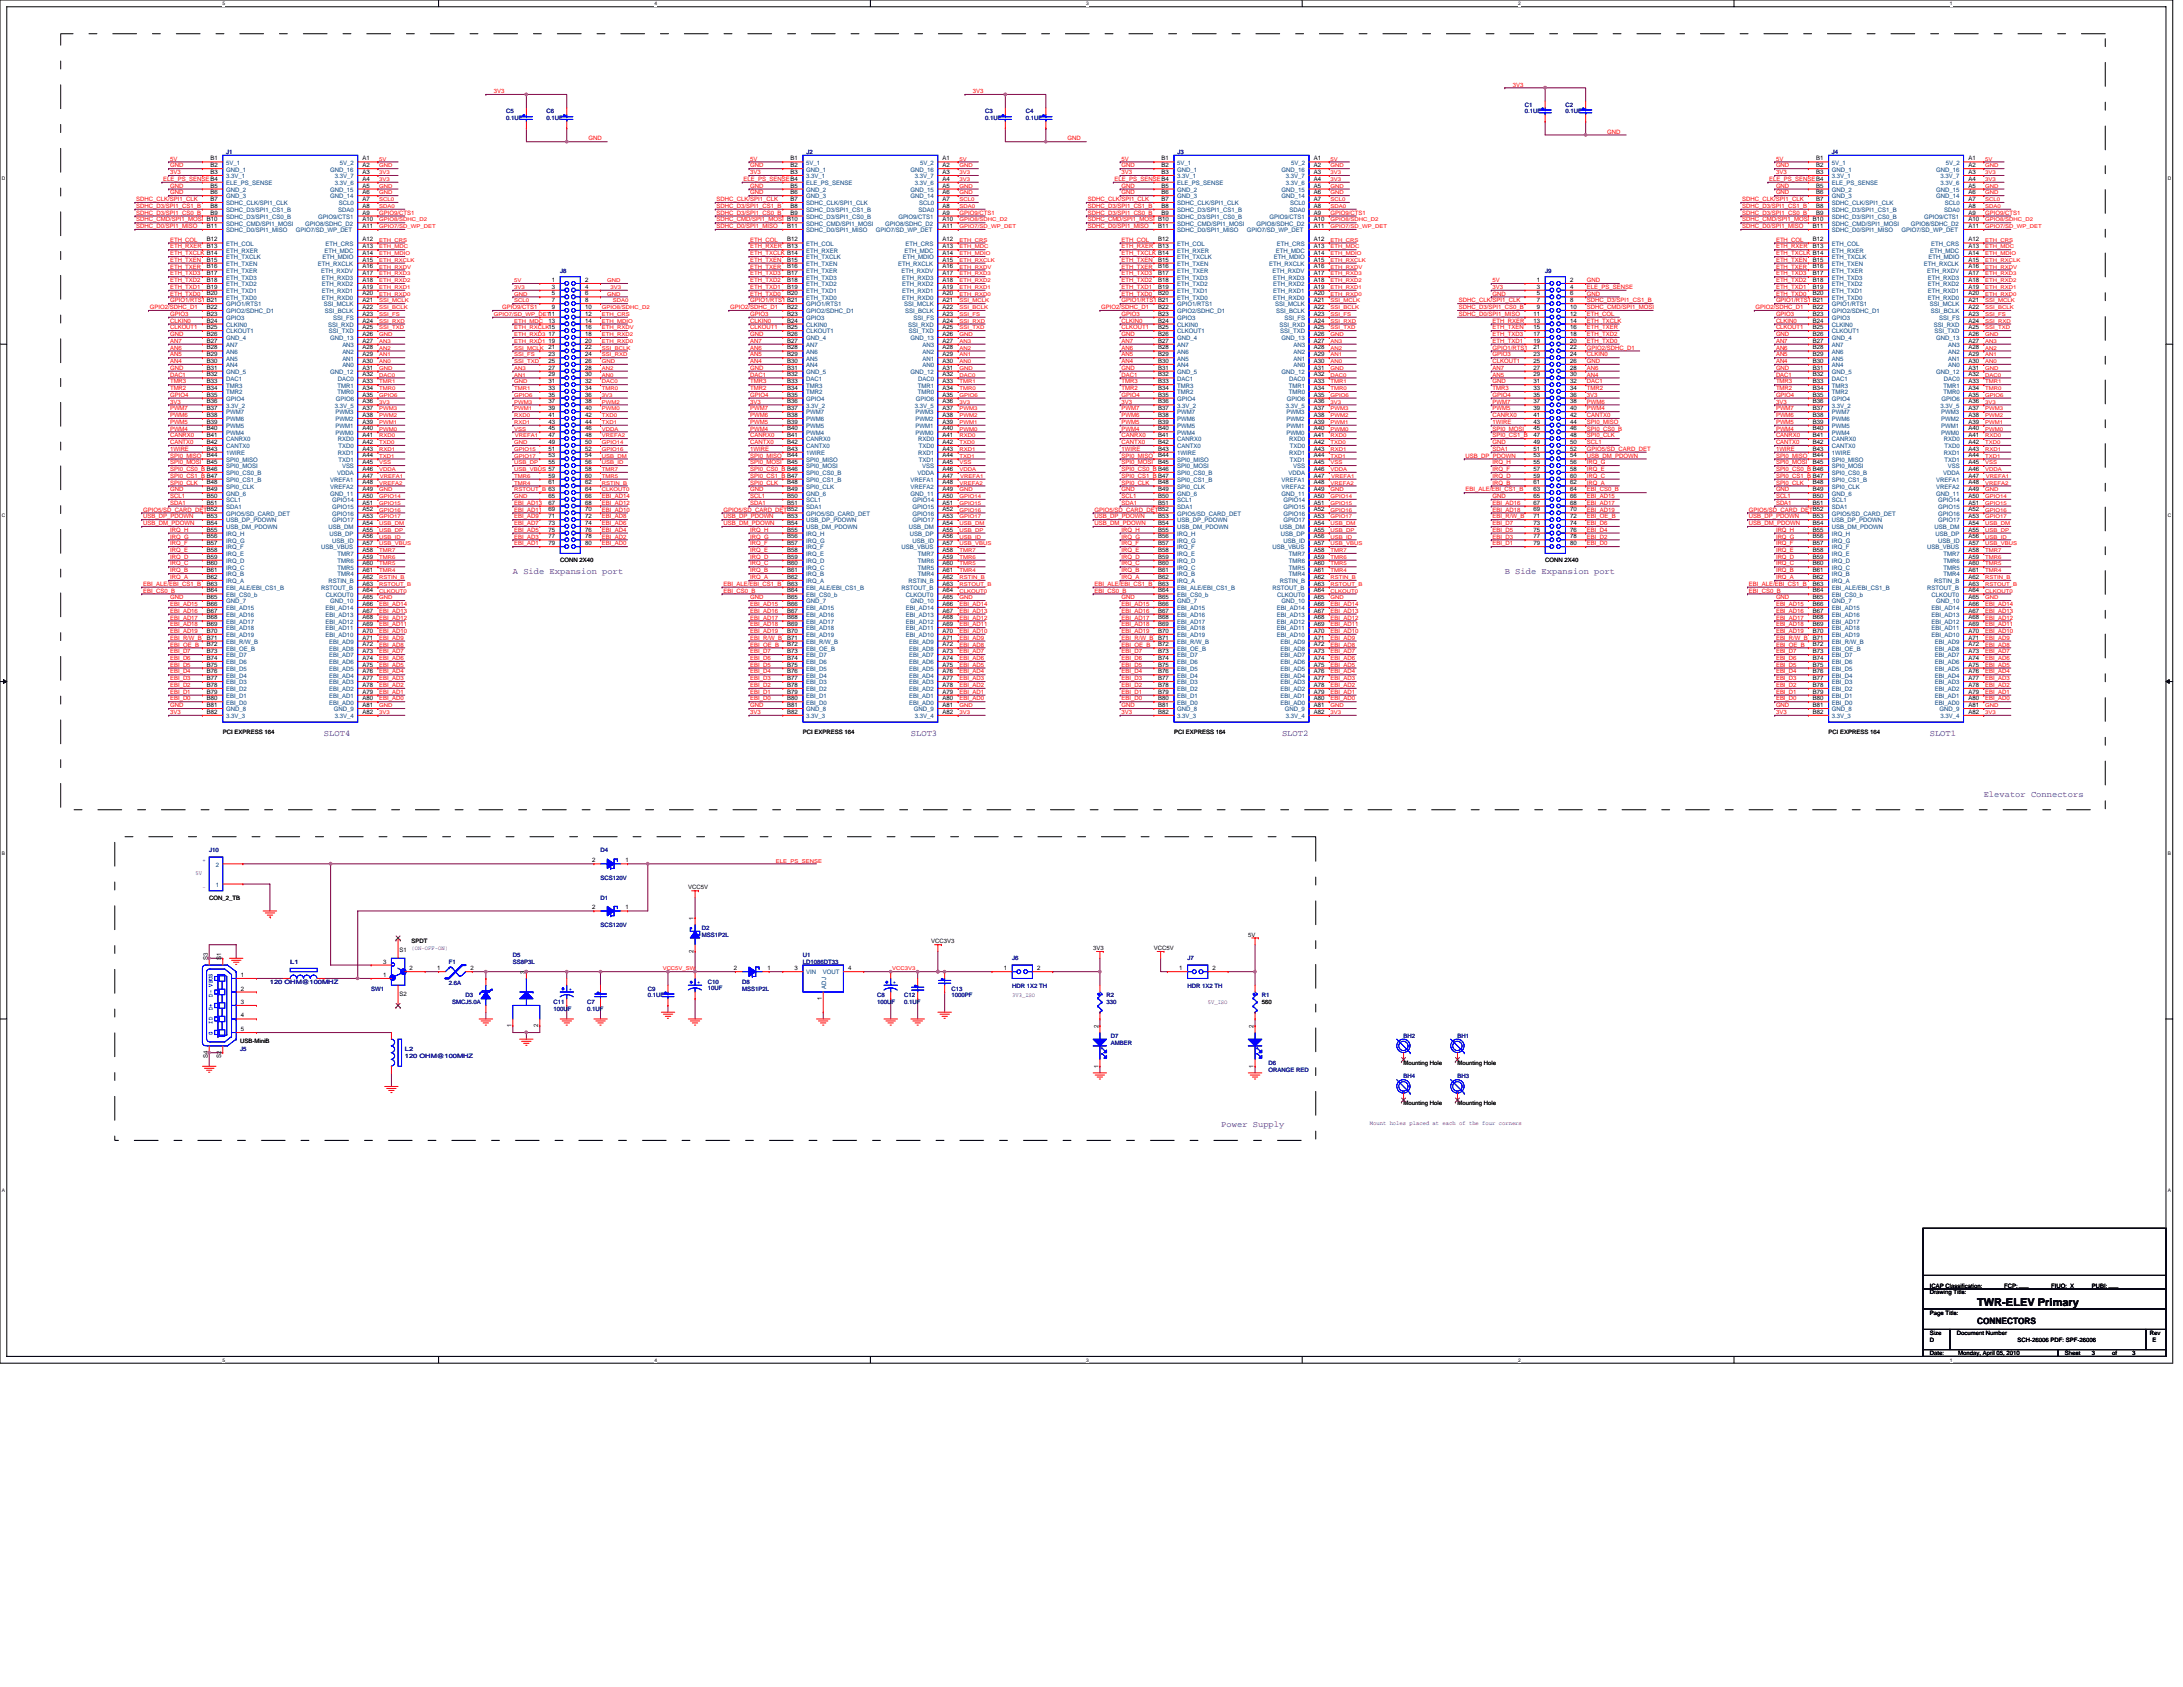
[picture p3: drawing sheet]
<svg xmlns="http://www.w3.org/2000/svg" width="279mm" height="216mm" viewBox="0 0 279 216" stroke-linecap="round" stroke-linejoin="round" font-family="sans-serif">
<defs><g id="words">
<text font-size="1.4" x="253" y="167.1">TWR-ELEV Primary</text>
<g font-size="1.1" fill="#6200c4">
<text x="65.6" y="73.4">A Side Expansion port</text>
<text x="192.6" y="73.4">B Side Expansion port</text>
<text x="41.5" y="94.2">SLOT4</text>
<text x="116.6" y="94.2">SLOT3</text>
<text x="164.1" y="94.2">SLOT2</text>
<text x="247" y="94.2">SLOT1</text>
<text x="253.9" y="102">Elevator Connectors</text>
<text x="156.3" y="144.3">Power Supply</text>
</g>
<text font-size="1.1" x="253" y="169.4">CONNECTORS</text>
<g font-size=".8" fill="#f00">
<text x="63.2" y="11.9">3V3</text>
<text x="124.5" y="11.9">3V3</text>
<text x="193.6" y="11.1">3V3</text>
<text x="75.3" y="18">GND</text>
<text x="136.6" y="18">GND</text>
<text x="205.7" y="17.1">GND</text>
<text x="20.9" y="23.2">ELE_PS_SENSEB4</text>
<text x="21.8" y="20.6">5V</text>
<text x="21.8" y="21.4">GND</text>
<text x="21.8" y="22.3">3V3</text>
<text x="95.2" y="23.2">ELE_PS_SENSEB4</text>
<text x="96" y="20.6">5V</text>
<text x="96" y="21.4">GND</text>
<text x="96" y="22.3">3V3</text>
<text x="142.7" y="23.2">ELE_PS_SENSEB4</text>
<text x="143.5" y="20.6">5V</text>
<text x="143.5" y="21.4">GND</text>
<text x="143.5" y="22.3">3V3</text>
<text x="226.4" y="23.2">ELE_PS_SENSEB4</text>
<text x="227.3" y="20.6">5V</text>
<text x="227.3" y="21.4">GND</text>
<text x="227.3" y="22.3">3V3</text>
<text x="17.4" y="25.7">SDHC_CLK/SPI1_CLK</text>
<text x="17.4" y="26.6">SDHC_D3/SPI1_CS1_B</text>
<text x="17.4" y="27.5">SDHC_D3/SPI1_CS0_B</text>
<text x="17.4" y="28.3">SDHC_CMD/SPI1_MOSI B10</text>
<text x="17.4" y="29.2">SDHC_D0/SPI1_MISO</text>
<text x="21.8" y="24">GND</text>
<text x="21.8" y="24.9">GND</text>
<text x="48.5" y="27.5">GPIO9/CTS1</text>
<text x="91.7" y="25.7">SDHC_CLK/SPI1_CLK</text>
<text x="91.7" y="26.6">SDHC_D3/SPI1_CS1_B</text>
<text x="91.7" y="27.5">SDHC_D3/SPI1_CS0_B</text>
<text x="91.7" y="28.3">SDHC_CMD/SPI1_MOSI B10</text>
<text x="91.7" y="29.2">SDHC_D0/SPI1_MISO</text>
<text x="96" y="24">GND</text>
<text x="96" y="24.9">GND</text>
<text x="122.8" y="27.5">GPIO9/CTS1</text>
<text x="139.2" y="25.7">SDHC_CLK/SPI1_CLK</text>
<text x="139.2" y="26.6">SDHC_D3/SPI1_CS1_B</text>
<text x="139.2" y="27.5">SDHC_D3/SPI1_CS0_B</text>
<text x="139.2" y="28.3">SDHC_CMD/SPI1_MOSI B10</text>
<text x="139.2" y="29.2">SDHC_D0/SPI1_MISO</text>
<text x="143.5" y="24">GND</text>
<text x="143.5" y="24.9">GND</text>
<text x="170.3" y="27.5">GPIO9/CTS1</text>
<text x="223" y="25.7">SDHC_CLK/SPI1_CLK</text>
<text x="223" y="26.6">SDHC_D3/SPI1_CS1_B</text>
<text x="223" y="27.5">SDHC_D3/SPI1_CS0_B</text>
<text x="223" y="28.3">SDHC_CMD/SPI1_MOSI B10</text>
<text x="223" y="29.2">SDHC_D0/SPI1_MISO</text>
<text x="227.3" y="24">GND</text>
<text x="227.3" y="24.9">GND</text>
<text x="254.1" y="27.5">GPIO9/CTS1</text>
<text x="21.8" y="30.9">ETH_COL</text>
<text x="21.8" y="31.8">ETH_RXER</text>
<text x="21.8" y="32.7">ETH_TXCLK B14</text>
<text x="21.8" y="33.5">ETH_TXEN</text>
<text x="21.8" y="34.4">ETH_TXER</text>
<text x="21.8" y="35.2">ETH_TXD3</text>
<text x="96" y="30.9">ETH_COL</text>
<text x="96" y="31.8">ETH_RXER</text>
<text x="96" y="32.7">ETH_TXCLK B14</text>
<text x="96" y="33.5">ETH_TXEN</text>
<text x="96" y="34.4">ETH_TXER</text>
<text x="96" y="35.2">ETH_TXD3</text>
<text x="143.5" y="30.9">ETH_COL</text>
<text x="143.5" y="31.8">ETH_RXER</text>
<text x="143.5" y="32.7">ETH_TXCLK B14</text>
<text x="143.5" y="33.5">ETH_TXEN</text>
<text x="143.5" y="34.4">ETH_TXER</text>
<text x="143.5" y="35.2">ETH_TXD3</text>
<text x="227.3" y="30.9">ETH_COL</text>
<text x="227.3" y="31.8">ETH_RXER</text>
<text x="227.3" y="32.7">ETH_TXCLK B14</text>
<text x="227.3" y="33.5">ETH_TXEN</text>
<text x="227.3" y="34.4">ETH_TXER</text>
<text x="227.3" y="35.2">ETH_TXD3</text>
<text x="19.2" y="39.6">GPIO2/SDHC_D1</text>
<text x="21.8" y="36.1">ETH_TXD2</text>
<text x="21.8" y="37">ETH_TXD1</text>
<text x="21.8" y="37.8">ETH_TXD0</text>
<text x="21.8" y="38.7">GPIO1/RTS1 B21</text>
<text x="21.8" y="40.4">GPIO3</text>
<text x="21.8" y="41.3">CLKIN0</text>
<text x="64.3" y="39.6">GPIO9/CTS1</text>
<text x="93.5" y="39.6">GPIO2/SDHC_D1</text>
<text x="96" y="36.1">ETH_TXD2</text>
<text x="96" y="37">ETH_TXD1</text>
<text x="96" y="37.8">ETH_TXD0</text>
<text x="96" y="38.7">GPIO1/RTS1 B21</text>
<text x="96" y="40.4">GPIO3</text>
<text x="96" y="41.3">CLKIN0</text>
<text x="140.9" y="39.6">GPIO2/SDHC_D1</text>
<text x="143.5" y="36.1">ETH_TXD2</text>
<text x="143.5" y="37">ETH_TXD1</text>
<text x="143.5" y="37.8">ETH_TXD0</text>
<text x="143.5" y="38.7">GPIO1/RTS1 B21</text>
<text x="143.5" y="40.4">GPIO3</text>
<text x="143.5" y="41.3">CLKIN0</text>
<text x="186.7" y="38.7">SDHC_CLK/SPI1_CLK</text>
<text x="186.7" y="39.6">SDHC_D3/SPI1_CS0_B</text>
<text x="186.7" y="40.4">SDHC_D0/SPI1_MISO</text>
<text x="191" y="41.3">ETH_RXER</text>
<text x="191" y="37">3V3</text>
<text x="191" y="37.8">GND</text>
<text x="191" y="36.1">5V</text>
<text x="203.1" y="38.7">SDHC_D3/SPI1_CS1_B</text>
<text x="203.1" y="39.6">SDHC_CMD/SPI1_MOSI</text>
<text x="203.1" y="40.4">ETH_COL</text>
<text x="203.1" y="41.3">ETH_TXCLK</text>
<text x="203.1" y="36.1">GND</text>
<text x="203.1" y="37.8">GND</text>
<text x="203.1" y="37">ELE_PS_SENSE</text>
<text x="224.7" y="39.6">GPIO2/SDHC_D1</text>
<text x="227.3" y="36.1">ETH_TXD2</text>
<text x="227.3" y="37">ETH_TXD1</text>
<text x="227.3" y="37.8">ETH_TXD0</text>
<text x="227.3" y="38.7">GPIO1/RTS1 B21</text>
<text x="227.3" y="40.4">GPIO3</text>
<text x="227.3" y="41.3">CLKIN0</text>
<text x="21.8" y="42.1">CLKOUT1</text>
<text x="21.8" y="43">GND</text>
<text x="21.8" y="43.9">AN7</text>
<text x="21.8" y="44.7">AN6</text>
<text x="21.8" y="45.6">AN5</text>
<text x="21.8" y="46.5">AN4</text>
<text x="21.8" y="47.3">GND</text>
<text x="96" y="42.1">CLKOUT1</text>
<text x="96" y="43">GND</text>
<text x="96" y="43.9">AN7</text>
<text x="96" y="44.7">AN6</text>
<text x="96" y="45.6">AN5</text>
<text x="96" y="46.5">AN4</text>
<text x="96" y="47.3">GND</text>
<text x="143.5" y="42.1">CLKOUT1</text>
<text x="143.5" y="43">GND</text>
<text x="143.5" y="43.9">AN7</text>
<text x="143.5" y="44.7">AN6</text>
<text x="143.5" y="45.6">AN5</text>
<text x="143.5" y="46.5">AN4</text>
<text x="143.5" y="47.3">GND</text>
<text x="191" y="42.1">ETH_TXEN</text>
<text x="191" y="43">ETH_TXD3</text>
<text x="191" y="43.9">ETH_TXD1</text>
<text x="191" y="44.7">GPIO1/RTS1</text>
<text x="191" y="45.6">GPIO3</text>
<text x="191" y="46.5">CLKOUT1</text>
<text x="191" y="47.3">AN7</text>
<text x="203.1" y="42.1">ETH_TXER</text>
<text x="203.1" y="43">ETH_TXD2</text>
<text x="203.1" y="43.9">ETH_TXD0</text>
<text x="203.1" y="44.7">GPIO2/SDHC_D1</text>
<text x="203.1" y="45.6">CLKIN0</text>
<text x="203.1" y="46.5">GND</text>
<text x="203.1" y="47.3">AN6</text>
<text x="227.3" y="42.1">CLKOUT1</text>
<text x="227.3" y="43">GND</text>
<text x="227.3" y="43.9">AN7</text>
<text x="227.3" y="44.7">AN6</text>
<text x="227.3" y="45.6">AN5</text>
<text x="227.3" y="46.5">AN4</text>
<text x="227.3" y="47.3">GND</text>
<text x="21.8" y="48.2">DAC1</text>
<text x="21.8" y="49.1">TMR3</text>
<text x="21.8" y="49.9">TMR2</text>
<text x="21.8" y="50.8">GPIO4</text>
<text x="21.8" y="51.6">3V3</text>
<text x="21.8" y="52.5">PWM7</text>
<text x="21.8" y="53.4">PWM6</text>
<text x="96" y="48.2">DAC1</text>
<text x="96" y="49.1">TMR3</text>
<text x="96" y="49.9">TMR2</text>
<text x="96" y="50.8">GPIO4</text>
<text x="96" y="51.6">3V3</text>
<text x="96" y="52.5">PWM7</text>
<text x="96" y="53.4">PWM6</text>
<text x="143.5" y="48.2">DAC1</text>
<text x="143.5" y="49.1">TMR3</text>
<text x="143.5" y="49.9">TMR2</text>
<text x="143.5" y="50.8">GPIO4</text>
<text x="143.5" y="51.6">3V3</text>
<text x="143.5" y="52.5">PWM7</text>
<text x="143.5" y="53.4">PWM6</text>
<text x="191" y="48.2">AN5</text>
<text x="191" y="49.1">GND</text>
<text x="191" y="49.9">TMR3</text>
<text x="191" y="50.8">GPIO4</text>
<text x="191" y="51.6">PWM7</text>
<text x="191" y="52.5">PWM5</text>
<text x="191" y="53.4">CANRX0</text>
<text x="203.1" y="48.2">AN4</text>
<text x="203.1" y="49.1">DAC1</text>
<text x="203.1" y="49.9">TMR2</text>
<text x="203.1" y="50.8">3V3</text>
<text x="203.1" y="51.6">PWM6</text>
<text x="203.1" y="53.4">CANTX0</text>
<text x="203.1" y="52.5">PWM4</text>
<text x="227.3" y="48.2">DAC1</text>
<text x="227.3" y="49.1">TMR3</text>
<text x="227.3" y="49.9">TMR2</text>
<text x="227.3" y="50.8">GPIO4</text>
<text x="227.3" y="51.6">3V3</text>
<text x="227.3" y="52.5">PWM7</text>
<text x="227.3" y="53.4">PWM6</text>
<text x="21.8" y="54.3">PWM5</text>
<text x="21.8" y="59.4">SPI0_MOSI</text>
<text x="21.8" y="58.6">SPI0_MISO</text>
<text x="21.8" y="57.7">1WIRE</text>
<text x="21.8" y="56.8">CANTX0</text>
<text x="21.8" y="56">CANRX0</text>
<text x="21.8" y="55.1">PWM4</text>
<text x="96" y="54.3">PWM5</text>
<text x="96" y="59.4">SPI0_MOSI</text>
<text x="96" y="58.6">SPI0_MISO</text>
<text x="96" y="57.7">1WIRE</text>
<text x="96" y="56.8">CANTX0</text>
<text x="96" y="56">CANRX0</text>
<text x="96" y="55.1">PWM4</text>
<text x="143.5" y="54.3">PWM5</text>
<text x="143.5" y="59.4">SPI0_MOSI</text>
<text x="143.5" y="58.6">SPI0_MISO</text>
<text x="143.5" y="57.7">1WIRE</text>
<text x="143.5" y="56.8">CANTX0</text>
<text x="143.5" y="56">CANRX0</text>
<text x="143.5" y="55.1">PWM4</text>
<text x="187.6" y="58.6">USB_DP_PDOWN</text>
<text x="191" y="59.4">IRQ_H</text>
<text x="191" y="57.7">SDA1</text>
<text x="191" y="56.8">GND</text>
<text x="191" y="56">SPI0_CS1_B</text>
<text x="191" y="55.1">SPI0_MOSI</text>
<text x="191" y="54.3">1WIRE</text>
<text x="203.1" y="59.4">IRQ_G</text>
<text x="203.1" y="58.6">USB_DM_PDOWN</text>
<text x="203.1" y="57.7">GPIO5/SD_CARD_DET</text>
<text x="203.1" y="56.8">SCL1</text>
<text x="203.1" y="56">SPI0_CLK</text>
<text x="203.1" y="55.1">SPI0_CS0_B</text>
<text x="203.1" y="54.3">SPI0_MISO</text>
<text x="227.3" y="54.3">PWM5</text>
<text x="227.3" y="59.4">SPI0_MOSI</text>
<text x="227.3" y="58.6">SPI0_MISO</text>
<text x="227.3" y="57.7">1WIRE</text>
<text x="227.3" y="56.8">CANTX0</text>
<text x="227.3" y="56">CANRX0</text>
<text x="227.3" y="55.1">PWM4</text>
<text x="18.3" y="65.5">GPIO5/SD_CARD_DETB52</text>
<text x="21.8" y="64.6">SDA1</text>
<text x="21.8" y="63.7">SCL1</text>
<text x="21.8" y="62.9">GND</text>
<text x="21.8" y="62">SPI0_CLK</text>
<text x="21.8" y="61.2">SPI0_CS1_B B47</text>
<text x="21.8" y="60.3">SPI0_CS0_B B46</text>
<text x="65.8" y="64.6">EBI_AD13</text>
<text x="65.8" y="65.5">EBI_AD11</text>
<text x="77" y="65.5">EBI_AD10</text>
<text x="77" y="63.7">EBI_AD14</text>
<text x="77" y="64.6">EBI_AD12</text>
<text x="92.6" y="65.5">GPIO5/SD_CARD_DETB52</text>
<text x="96" y="64.6">SDA1</text>
<text x="96" y="63.7">SCL1</text>
<text x="96" y="62.9">GND</text>
<text x="96" y="62">SPI0_CLK</text>
<text x="96" y="61.2">SPI0_CS1_B B47</text>
<text x="96" y="60.3">SPI0_CS0_B B46</text>
<text x="140.1" y="65.5">GPIO5/SD_CARD_DETB52</text>
<text x="143.5" y="64.6">SDA1</text>
<text x="143.5" y="63.7">SCL1</text>
<text x="143.5" y="62.9">GND</text>
<text x="143.5" y="62">SPI0_CLK</text>
<text x="143.5" y="61.2">SPI0_CS1_B B47</text>
<text x="143.5" y="60.3">SPI0_CS0_B B46</text>
<text x="187.6" y="62.9">EBI_ALE/EBI_CS1_B</text>
<text x="191" y="65.5">EBI_AD18</text>
<text x="191" y="64.6">EBI_AD16</text>
<text x="191" y="63.7">GND</text>
<text x="191" y="62">IRQ_B</text>
<text x="191" y="61.2">IRQ_D</text>
<text x="191" y="60.3">IRQ_F</text>
<text x="203.1" y="65.5">EBI_AD19</text>
<text x="203.1" y="64.6">EBI_AD17</text>
<text x="203.1" y="63.7">EBI_AD15</text>
<text x="203.1" y="62.9">EBI_CS0_B</text>
<text x="203.1" y="62">IRQ_A</text>
<text x="203.1" y="61.2">IRQ_C</text>
<text x="203.1" y="60.3">IRQ_E</text>
<text x="223.8" y="65.5">GPIO5/SD_CARD_DETB52</text>
<text x="227.3" y="64.6">SDA1</text>
<text x="227.3" y="63.7">SCL1</text>
<text x="227.3" y="62.9">GND</text>
<text x="227.3" y="62">SPI0_CLK</text>
<text x="227.3" y="61.2">SPI0_CS1_B B47</text>
<text x="227.3" y="60.3">SPI0_CS0_B B46</text>
<text x="18.3" y="67.2">USB_DM_PDOWN</text>
<text x="18.3" y="66.3">USB_DP_PDOWN</text>
<text x="21.8" y="71.5">IRQ_D</text>
<text x="21.8" y="70.7">IRQ_E</text>
<text x="21.8" y="69.8">IRQ_F</text>
<text x="21.8" y="68.9">IRQ_G</text>
<text x="21.8" y="68.1">IRQ_H</text>
<text x="65.8" y="66.3">EBI_AD9</text>
<text x="65.8" y="68.9">EBI_AD3</text>
<text x="65.8" y="68.1">EBI_AD5</text>
<text x="65.8" y="67.2">EBI_AD7</text>
<text x="65.8" y="69.8">EBI_AD1</text>
<text x="77" y="68.1">EBI_AD4</text>
<text x="77" y="67.2">EBI_AD6</text>
<text x="77" y="69.8">EBI_AD0</text>
<text x="77" y="66.3">EBI_AD8</text>
<text x="77" y="68.9">EBI_AD2</text>
<text x="92.6" y="67.2">USB_DM_PDOWN</text>
<text x="92.6" y="66.3">USB_DP_PDOWN</text>
<text x="96" y="71.5">IRQ_D</text>
<text x="96" y="70.7">IRQ_E</text>
<text x="96" y="69.8">IRQ_F</text>
<text x="96" y="68.9">IRQ_G</text>
<text x="96" y="68.1">IRQ_H</text>
<text x="140.1" y="67.2">USB_DM_PDOWN</text>
<text x="140.1" y="66.3">USB_DP_PDOWN</text>
<text x="143.5" y="71.5">IRQ_D</text>
<text x="143.5" y="70.7">IRQ_E</text>
<text x="143.5" y="69.8">IRQ_F</text>
<text x="143.5" y="68.9">IRQ_G</text>
<text x="143.5" y="68.1">IRQ_H</text>
<text x="191" y="69.8">EBI_D1</text>
<text x="191" y="68.9">EBI_D3</text>
<text x="191" y="68.1">EBI_D5</text>
<text x="191" y="67.2">EBI_D7</text>
<text x="191" y="66.3">EBI_R/W_B</text>
<text x="203.1" y="69.8">EBI_D0</text>
<text x="203.1" y="68.9">EBI_D2</text>
<text x="203.1" y="68.1">EBI_D4</text>
<text x="203.1" y="67.2">EBI_D6</text>
<text x="203.1" y="66.3">EBI_OE_B</text>
<text x="223.8" y="67.2">USB_DM_PDOWN</text>
<text x="223.8" y="66.3">USB_DP_PDOWN</text>
<text x="227.3" y="71.5">IRQ_D</text>
<text x="227.3" y="70.7">IRQ_E</text>
<text x="227.3" y="69.8">IRQ_F</text>
<text x="227.3" y="68.9">IRQ_G</text>
<text x="227.3" y="68.1">IRQ_H</text>
<text x="18.3" y="75.8">EBI_CS0_B</text>
<text x="18.3" y="75">EBI_ALE/EBI_CS1_B</text>
<text x="21.8" y="77.6">EBI_AD15</text>
<text x="21.8" y="76.7">GND</text>
<text x="21.8" y="74.1">IRQ_A</text>
<text x="21.8" y="73.2">IRQ_B</text>
<text x="21.8" y="72.4">IRQ_C</text>
<text x="48.5" y="77.6">EBI_AD14</text>
<text x="92.6" y="75.8">EBI_CS0_B</text>
<text x="92.6" y="75">EBI_ALE/EBI_CS1_B</text>
<text x="96" y="77.6">EBI_AD15</text>
<text x="96" y="76.7">GND</text>
<text x="96" y="74.1">IRQ_A</text>
<text x="96" y="73.2">IRQ_B</text>
<text x="96" y="72.4">IRQ_C</text>
<text x="122.8" y="77.6">EBI_AD14</text>
<text x="140.1" y="75.8">EBI_CS0_B</text>
<text x="140.1" y="75">EBI_ALE/EBI_CS1_B</text>
<text x="143.5" y="77.6">EBI_AD15</text>
<text x="143.5" y="76.7">GND</text>
<text x="143.5" y="74.1">IRQ_A</text>
<text x="143.5" y="73.2">IRQ_B</text>
<text x="143.5" y="72.4">IRQ_C</text>
<text x="170.3" y="77.6">EBI_AD14</text>
<text x="223.8" y="75.8">EBI_CS0_B</text>
<text x="223.8" y="75">EBI_ALE/EBI_CS1_B</text>
<text x="227.3" y="77.6">EBI_AD15</text>
<text x="227.3" y="76.7">GND</text>
<text x="227.3" y="74.1">IRQ_A</text>
<text x="227.3" y="73.2">IRQ_B</text>
<text x="227.3" y="72.4">IRQ_C</text>
<text x="254.1" y="77.6">EBI_AD14</text>
<text x="21.8" y="83.6">EBI_D7</text>
<text x="21.8" y="82.7">EBI_OE_B</text>
<text x="21.8" y="81.9">EBI_R/W_B</text>
<text x="21.8" y="81">EBI_AD19</text>
<text x="21.8" y="80.2">EBI_AD18</text>
<text x="21.8" y="79.3">EBI_AD17</text>
<text x="21.8" y="78.4">EBI_AD16</text>
<text x="48.5" y="81.9">EBI_AD9</text>
<text x="48.5" y="78.4">EBI_AD13</text>
<text x="48.5" y="81">EBI_AD10</text>
<text x="48.5" y="80.2">EBI_AD11</text>
<text x="48.5" y="83.6">EBI_AD7</text>
<text x="48.5" y="82.7">EBI_AD8</text>
<text x="48.5" y="79.3">EBI_AD12</text>
<text x="96" y="83.6">EBI_D7</text>
<text x="96" y="82.7">EBI_OE_B</text>
<text x="96" y="81.9">EBI_R/W_B</text>
<text x="96" y="81">EBI_AD19</text>
<text x="96" y="80.2">EBI_AD18</text>
<text x="96" y="79.3">EBI_AD17</text>
<text x="96" y="78.4">EBI_AD16</text>
<text x="122.8" y="81.9">EBI_AD9</text>
<text x="122.8" y="78.4">EBI_AD13</text>
<text x="122.8" y="81">EBI_AD10</text>
<text x="122.8" y="80.2">EBI_AD11</text>
<text x="122.8" y="83.6">EBI_AD7</text>
<text x="122.8" y="82.7">EBI_AD8</text>
<text x="122.8" y="79.3">EBI_AD12</text>
<text x="143.5" y="83.6">EBI_D7</text>
<text x="143.5" y="82.7">EBI_OE_B</text>
<text x="143.5" y="81.9">EBI_R/W_B</text>
<text x="143.5" y="81">EBI_AD19</text>
<text x="143.5" y="80.2">EBI_AD18</text>
<text x="143.5" y="79.3">EBI_AD17</text>
<text x="143.5" y="78.4">EBI_AD16</text>
<text x="170.3" y="81.9">EBI_AD9</text>
<text x="170.3" y="78.4">EBI_AD13</text>
<text x="170.3" y="81">EBI_AD10</text>
<text x="170.3" y="80.2">EBI_AD11</text>
<text x="170.3" y="83.6">EBI_AD7</text>
<text x="170.3" y="82.7">EBI_AD8</text>
<text x="170.3" y="79.3">EBI_AD12</text>
<text x="227.3" y="83.6">EBI_D7</text>
<text x="227.3" y="82.7">EBI_OE_B</text>
<text x="227.3" y="81.9">EBI_R/W_B</text>
<text x="227.3" y="81">EBI_AD19</text>
<text x="227.3" y="80.2">EBI_AD18</text>
<text x="227.3" y="79.3">EBI_AD17</text>
<text x="227.3" y="78.4">EBI_AD16</text>
<text x="254.1" y="81.9">EBI_AD9</text>
<text x="254.1" y="78.4">EBI_AD13</text>
<text x="254.1" y="81">EBI_AD10</text>
<text x="254.1" y="80.2">EBI_AD11</text>
<text x="254.1" y="83.6">EBI_AD7</text>
<text x="254.1" y="82.7">EBI_AD8</text>
<text x="254.1" y="79.3">EBI_AD12</text>
<text x="21.8" y="89.6">EBI_D0</text>
<text x="21.8" y="88.8">EBI_D1</text>
<text x="21.8" y="87.9">EBI_D2</text>
<text x="21.8" y="87.1">EBI_D3</text>
<text x="21.8" y="86.2">EBI_D4</text>
<text x="21.8" y="85.3">EBI_D5</text>
<text x="21.8" y="84.5">EBI_D6</text>
<text x="48.5" y="87.1">EBI_AD3</text>
<text x="48.5" y="86.2">EBI_AD4</text>
<text x="48.5" y="84.5">EBI_AD6</text>
<text x="48.5" y="89.6">EBI_AD0</text>
<text x="48.5" y="85.3">EBI_AD5</text>
<text x="48.5" y="88.8">EBI_AD1</text>
<text x="48.5" y="87.9">EBI_AD2</text>
<text x="96" y="89.6">EBI_D0</text>
<text x="96" y="88.8">EBI_D1</text>
<text x="96" y="87.9">EBI_D2</text>
<text x="96" y="87.1">EBI_D3</text>
<text x="96" y="86.2">EBI_D4</text>
<text x="96" y="85.3">EBI_D5</text>
<text x="96" y="84.5">EBI_D6</text>
<text x="122.8" y="87.1">EBI_AD3</text>
<text x="122.8" y="86.2">EBI_AD4</text>
<text x="122.8" y="84.5">EBI_AD6</text>
<text x="122.8" y="89.6">EBI_AD0</text>
<text x="122.8" y="85.3">EBI_AD5</text>
<text x="122.8" y="88.8">EBI_AD1</text>
<text x="122.8" y="87.9">EBI_AD2</text>
<text x="143.5" y="89.6">EBI_D0</text>
<text x="143.5" y="88.8">EBI_D1</text>
<text x="143.5" y="87.9">EBI_D2</text>
<text x="143.5" y="87.1">EBI_D3</text>
<text x="143.5" y="86.2">EBI_D4</text>
<text x="143.5" y="85.3">EBI_D5</text>
<text x="143.5" y="84.5">EBI_D6</text>
<text x="170.3" y="87.1">EBI_AD3</text>
<text x="170.3" y="86.2">EBI_AD4</text>
<text x="170.3" y="84.5">EBI_AD6</text>
<text x="170.3" y="89.6">EBI_AD0</text>
<text x="170.3" y="85.3">EBI_AD5</text>
<text x="170.3" y="88.8">EBI_AD1</text>
<text x="170.3" y="87.9">EBI_AD2</text>
<text x="227.3" y="89.6">EBI_D0</text>
<text x="227.3" y="88.8">EBI_D1</text>
<text x="227.3" y="87.9">EBI_D2</text>
<text x="227.3" y="87.1">EBI_D3</text>
<text x="227.3" y="86.2">EBI_D4</text>
<text x="227.3" y="85.3">EBI_D5</text>
<text x="227.3" y="84.5">EBI_D6</text>
<text x="254.1" y="87.1">EBI_AD3</text>
<text x="254.1" y="86.2">EBI_AD4</text>
<text x="254.1" y="84.5">EBI_AD6</text>
<text x="254.1" y="89.6">EBI_AD0</text>
<text x="254.1" y="85.3">EBI_AD5</text>
<text x="254.1" y="88.8">EBI_AD1</text>
<text x="254.1" y="87.9">EBI_AD2</text>
<text x="21.8" y="91.4">3V3</text>
<text x="21.8" y="90.5">GND</text>
<text x="96" y="91.4">3V3</text>
<text x="96" y="90.5">GND</text>
<text x="143.5" y="91.4">3V3</text>
<text x="143.5" y="90.5">GND</text>
<text x="227.3" y="91.4">3V3</text>
<text x="227.3" y="90.5">GND</text>
</g>
<g font-size=".8" fill="#000080">
<text x="64.8" y="14.5">C5</text>
<text x="64.8" y="15.4">0.1UF</text>
<text x="70" y="14.5">C6</text>
<text x="70" y="15.4">0.1UF</text>
<text x="126.1" y="14.5">C3</text>
<text x="126.1" y="15.4">0.1UF</text>
<text x="131.3" y="14.5">C4</text>
<text x="131.3" y="15.4">0.1UF</text>
<text x="195.2" y="13.7">C1</text>
<text x="195.2" y="14.5">0.1UF</text>
<text x="200.4" y="13.7">C2</text>
<text x="200.4" y="14.5">0.1UF</text>
<text x="28.9" y="19.7">J1</text>
<text x="103.2" y="19.7">J2</text>
<text x="150.7" y="19.7">J3</text>
<text x="234.5" y="19.7">J4</text>
<text x="71.7" y="34.9">J8</text>
<text x="197.8" y="34.9">J9</text>
<text x="26.8" y="109.1">J10</text>
<text x="76.9" y="109.1">D4</text>
<text x="76.9" y="112.6">SCS120V</text>
<text x="76.9" y="115.1">D1</text>
<text x="76.9" y="118.7">SCS120V</text>
<text x="89.8" y="119">D2</text>
<text x="89.8" y="119.9">MSS1P2L</text>
<text x="34.5" y="125.9">120 OHM@100MHZ</text>
<text x="37.1" y="123.3">L1</text>
<text x="57.4" y="123.4">F1</text>
<text x="65.6" y="122.5">D5</text>
<text x="65.6" y="123.3">SS8P3L</text>
<text x="90.6" y="125.9">C10</text>
<text x="95" y="125.9">D8</text>
<text x="102.8" y="122.5">U1</text>
<text x="102.8" y="123.3">LD1086DT33</text>
<text x="129.5" y="122.9">J6</text>
<text x="152" y="122.9">J7</text>
<text x="47.5" y="126.8">SW1</text>
<text x="57.4" y="126">2.6A</text>
<text x="57.9" y="128.5">SMCJ5.0A</text>
<text x="59.6" y="127.7">D3</text>
<text x="70.8" y="128.5">C11</text>
<text x="70.8" y="129.4">100UF</text>
<text x="75.1" y="128.5">C7</text>
<text x="75.1" y="129.4">0.1UF</text>
<text x="82.9" y="126.8">C9</text>
<text x="82.9" y="127.7">0.1UF</text>
<text x="90.6" y="126.7">10UF</text>
<text x="95" y="126.8">MSS1P2L</text>
<text x="112.3" y="127.7">C8</text>
<text x="112.3" y="128.5">100UF</text>
<text x="115.7" y="127.7">C12</text>
<text x="115.7" y="128.5">0.1UF</text>
<text x="121.8" y="126.8">C13</text>
<text x="121.8" y="127.7">1000PF</text>
<text x="129.5" y="126.4">HDR 1X2 TH</text>
<text x="141.6" y="127.7">R2</text>
<text x="141.6" y="128.5">330</text>
<text x="152" y="126.4">HDR 1X2 TH</text>
<text x="161.5" y="127.7">R1</text>
<text x="30.8" y="134.6">J5</text>
<text x="51.8" y="134.6">L2</text>
<text x="51.8" y="135.4">120 OHM@100MHZ</text>
<text x="142.2" y="132.8">D7</text>
<text x="142.2" y="133.7">AMBER</text>
<text x="162.4" y="136.3">D6</text>
<text x="162.4" y="137.2">ORANGE RED</text>
<text x="179.6" y="132.8">BH2</text>
<text x="186.5" y="132.8">BH1</text>
<text x="179.6" y="138">BH4</text>
<text x="186.5" y="138">BH3</text>
</g>
<g font-size=".8">
<text x="26.9" y="20.5">B1</text>
<text x="26.9" y="21.4">B2</text>
<text x="26.9" y="22.3">B3</text>
<text x="46.4" y="20.5">A1</text>
<text x="46.4" y="21.4">A2</text>
<text x="46.4" y="22.3">A3</text>
<text x="46.4" y="23.1">A4</text>
<text x="101.2" y="20.5">B1</text>
<text x="101.2" y="21.4">B2</text>
<text x="101.2" y="22.3">B3</text>
<text x="120.7" y="20.5">A1</text>
<text x="120.7" y="21.4">A2</text>
<text x="120.7" y="22.3">A3</text>
<text x="120.7" y="23.1">A4</text>
<text x="148.7" y="20.5">B1</text>
<text x="148.7" y="21.4">B2</text>
<text x="148.7" y="22.3">B3</text>
<text x="168.1" y="20.5">A1</text>
<text x="168.1" y="21.4">A2</text>
<text x="168.1" y="22.3">A3</text>
<text x="168.1" y="23.1">A4</text>
<text x="232.5" y="20.5">B1</text>
<text x="232.5" y="21.4">B2</text>
<text x="232.5" y="22.3">B3</text>
<text x="251.9" y="20.5">A1</text>
<text x="251.9" y="21.4">A2</text>
<text x="251.9" y="22.3">A3</text>
<text x="251.9" y="23.1">A4</text>
<text x="26.5" y="29.2">B11</text>
<text x="26.9" y="24">B5</text>
<text x="26.9" y="24.8">B6</text>
<text x="26.9" y="25.7">B7</text>
<text x="26.9" y="26.6">B8</text>
<text x="26.9" y="27.5">B9</text>
<text x="46.4" y="26.6">A8</text>
<text x="46.4" y="24">A5</text>
<text x="46.4" y="24.8">A6</text>
<text x="46.4" y="25.7">A7</text>
<text x="46.4" y="27.5">A9</text>
<text x="46.4" y="28.3">A10</text>
<text x="46.4" y="29.2">A11</text>
<text x="100.7" y="29.2">B11</text>
<text x="101.2" y="24">B5</text>
<text x="101.2" y="24.8">B6</text>
<text x="101.2" y="25.7">B7</text>
<text x="101.2" y="26.6">B8</text>
<text x="101.2" y="27.5">B9</text>
<text x="120.7" y="26.6">A8</text>
<text x="120.7" y="24">A5</text>
<text x="120.7" y="24.8">A6</text>
<text x="120.7" y="25.7">A7</text>
<text x="120.7" y="27.5">A9</text>
<text x="120.7" y="28.3">A10</text>
<text x="120.7" y="29.2">A11</text>
<text x="148.2" y="29.2">B11</text>
<text x="148.7" y="24">B5</text>
<text x="148.7" y="24.8">B6</text>
<text x="148.7" y="25.7">B7</text>
<text x="148.7" y="26.6">B8</text>
<text x="148.7" y="27.5">B9</text>
<text x="168.1" y="26.6">A8</text>
<text x="168.1" y="24">A5</text>
<text x="168.1" y="24.8">A6</text>
<text x="168.1" y="25.7">A7</text>
<text x="168.1" y="27.5">A9</text>
<text x="168.1" y="28.3">A10</text>
<text x="168.1" y="29.2">A11</text>
<text x="232" y="29.2">B11</text>
<text x="232.5" y="24">B5</text>
<text x="232.5" y="24.8">B6</text>
<text x="232.5" y="25.7">B7</text>
<text x="232.5" y="26.6">B8</text>
<text x="232.5" y="27.5">B9</text>
<text x="251.9" y="26.6">A8</text>
<text x="251.9" y="24">A5</text>
<text x="251.9" y="24.8">A6</text>
<text x="251.9" y="25.7">A7</text>
<text x="251.9" y="27.5">A9</text>
<text x="251.9" y="28.3">A10</text>
<text x="251.9" y="29.2">A11</text>
<text x="26.5" y="30.9">B12</text>
<text x="26.5" y="31.8">B13</text>
<text x="26.5" y="33.5">B15</text>
<text x="26.5" y="34.4">B16</text>
<text x="26.5" y="35.2">B17</text>
<text x="46.4" y="31.8">A13</text>
<text x="46.4" y="34.4">A16</text>
<text x="46.4" y="32.6">A14</text>
<text x="46.4" y="30.9">A12</text>
<text x="46.4" y="33.5">A15</text>
<text x="46.4" y="35.2">A17</text>
<text x="100.7" y="30.9">B12</text>
<text x="100.7" y="31.8">B13</text>
<text x="100.7" y="33.5">B15</text>
<text x="100.7" y="34.4">B16</text>
<text x="100.7" y="35.2">B17</text>
<text x="120.7" y="31.8">A13</text>
<text x="120.7" y="34.4">A16</text>
<text x="120.7" y="32.6">A14</text>
<text x="120.7" y="30.9">A12</text>
<text x="120.7" y="33.5">A15</text>
<text x="120.7" y="35.2">A17</text>
<text x="148.2" y="30.9">B12</text>
<text x="148.2" y="31.8">B13</text>
<text x="148.2" y="33.5">B15</text>
<text x="148.2" y="34.4">B16</text>
<text x="148.2" y="35.2">B17</text>
<text x="168.1" y="31.8">A13</text>
<text x="168.1" y="32.6">A14</text>
<text x="168.1" y="34.4">A16</text>
<text x="168.1" y="30.9">A12</text>
<text x="168.1" y="33.5">A15</text>
<text x="168.1" y="35.2">A17</text>
<text x="232" y="30.9">B12</text>
<text x="232" y="31.8">B13</text>
<text x="232" y="33.5">B15</text>
<text x="232" y="34.4">B16</text>
<text x="232" y="35.2">B17</text>
<text x="251.9" y="30.9">A12</text>
<text x="251.9" y="32.6">A14</text>
<text x="251.9" y="34.4">A16</text>
<text x="251.9" y="31.8">A13</text>
<text x="251.9" y="33.5">A15</text>
<text x="251.9" y="35.2">A17</text>
<text x="26.5" y="36.1">B18</text>
<text x="26.5" y="37">B19</text>
<text x="26.5" y="37.8">B20</text>
<text x="26.5" y="39.5">B22</text>
<text x="26.5" y="40.4">B23</text>
<text x="26.5" y="41.3">B24</text>
<text x="46.4" y="40.4">A23</text>
<text x="46.4" y="38.7">A21</text>
<text x="46.4" y="41.3">A24</text>
<text x="46.4" y="36.1">A18</text>
<text x="46.4" y="37">A19</text>
<text x="46.4" y="37.8">A20</text>
<text x="46.4" y="39.5">A22</text>
<text x="70.2" y="40.4">11</text>
<text x="70.2" y="41.3">13</text>
<text x="70.6" y="36.1">1</text>
<text x="70.6" y="37">3</text>
<text x="70.6" y="37.8">5</text>
<text x="70.6" y="38.7">7</text>
<text x="70.6" y="39.5">9</text>
<text x="74.9" y="36.1">2</text>
<text x="74.9" y="37">4</text>
<text x="74.9" y="37.8">6</text>
<text x="74.9" y="38.7">8</text>
<text x="74.9" y="39.5">10</text>
<text x="74.9" y="40.4">12</text>
<text x="74.9" y="41.3">14</text>
<text x="100.7" y="36.1">B18</text>
<text x="100.7" y="37">B19</text>
<text x="100.7" y="37.8">B20</text>
<text x="100.7" y="39.5">B22</text>
<text x="100.7" y="40.4">B23</text>
<text x="100.7" y="41.3">B24</text>
<text x="120.7" y="40.4">A23</text>
<text x="120.7" y="38.7">A21</text>
<text x="120.7" y="41.3">A24</text>
<text x="120.7" y="36.1">A18</text>
<text x="120.7" y="37">A19</text>
<text x="120.7" y="37.8">A20</text>
<text x="120.7" y="39.5">A22</text>
<text x="148.2" y="36.1">B18</text>
<text x="148.2" y="37">B19</text>
<text x="148.2" y="37.8">B20</text>
<text x="148.2" y="39.5">B22</text>
<text x="148.2" y="40.4">B23</text>
<text x="148.2" y="41.3">B24</text>
<text x="168.1" y="40.4">A23</text>
<text x="168.1" y="38.7">A21</text>
<text x="168.1" y="39.5">A22</text>
<text x="168.1" y="41.3">A24</text>
<text x="168.1" y="36.1">A18</text>
<text x="168.1" y="37">A19</text>
<text x="168.1" y="37.8">A20</text>
<text x="196.3" y="40.4">11</text>
<text x="196.3" y="41.3">13</text>
<text x="196.7" y="36.1">1</text>
<text x="196.7" y="37">3</text>
<text x="196.7" y="37.8">5</text>
<text x="196.7" y="38.7">7</text>
<text x="196.7" y="39.5">9</text>
<text x="201" y="36.1">2</text>
<text x="201" y="37">4</text>
<text x="201" y="37.8">6</text>
<text x="201" y="38.7">8</text>
<text x="201" y="39.5">10</text>
<text x="201" y="40.4">12</text>
<text x="201" y="41.3">14</text>
<text x="232" y="36.1">B18</text>
<text x="232" y="37">B19</text>
<text x="232" y="37.8">B20</text>
<text x="232" y="39.5">B22</text>
<text x="232" y="40.4">B23</text>
<text x="232" y="41.3">B24</text>
<text x="251.9" y="40.4">A23</text>
<text x="251.9" y="36.1">A18</text>
<text x="251.9" y="37">A19</text>
<text x="251.9" y="37.8">A20</text>
<text x="251.9" y="38.7">A21</text>
<text x="251.9" y="41.3">A24</text>
<text x="251.9" y="39.5">A22</text>
<text x="26.5" y="42.1">B25</text>
<text x="26.5" y="43">B26</text>
<text x="26.5" y="43.9">B27</text>
<text x="26.5" y="44.7">B28</text>
<text x="26.5" y="45.6">B29</text>
<text x="26.5" y="46.4">B30</text>
<text x="26.5" y="47.3">B31</text>
<text x="46.4" y="43.9">A27</text>
<text x="46.4" y="44.7">A28</text>
<text x="46.4" y="45.6">A29</text>
<text x="46.4" y="46.4">A30</text>
<text x="46.4" y="42.1">A25</text>
<text x="46.4" y="43">A26</text>
<text x="46.4" y="47.3">A31</text>
<text x="70.2" y="42.1">15</text>
<text x="70.2" y="43">17</text>
<text x="70.2" y="43.9">19</text>
<text x="70.2" y="44.7">21</text>
<text x="70.2" y="45.6">23</text>
<text x="70.2" y="46.4">25</text>
<text x="70.2" y="47.3">27</text>
<text x="74.9" y="42.1">16</text>
<text x="74.9" y="43">18</text>
<text x="74.9" y="43.9">20</text>
<text x="74.9" y="44.7">22</text>
<text x="74.9" y="45.6">24</text>
<text x="74.9" y="46.4">26</text>
<text x="74.9" y="47.3">28</text>
<text x="100.7" y="42.1">B25</text>
<text x="100.7" y="43">B26</text>
<text x="100.7" y="43.9">B27</text>
<text x="100.7" y="44.7">B28</text>
<text x="100.7" y="45.6">B29</text>
<text x="100.7" y="46.4">B30</text>
<text x="100.7" y="47.3">B31</text>
<text x="120.7" y="43.9">A27</text>
<text x="120.7" y="44.7">A28</text>
<text x="120.7" y="45.6">A29</text>
<text x="120.7" y="46.4">A30</text>
<text x="120.7" y="43">A26</text>
<text x="120.7" y="47.3">A31</text>
<text x="120.7" y="42.1">A25</text>
<text x="148.2" y="42.1">B25</text>
<text x="148.2" y="43">B26</text>
<text x="148.2" y="43.9">B27</text>
<text x="148.2" y="44.7">B28</text>
<text x="148.2" y="45.6">B29</text>
<text x="148.2" y="46.4">B30</text>
<text x="148.2" y="47.3">B31</text>
<text x="168.1" y="43.9">A27</text>
<text x="168.1" y="44.7">A28</text>
<text x="168.1" y="45.6">A29</text>
<text x="168.1" y="46.4">A30</text>
<text x="168.1" y="42.1">A25</text>
<text x="168.1" y="43">A26</text>
<text x="168.1" y="47.3">A31</text>
<text x="196.3" y="42.1">15</text>
<text x="196.3" y="43">17</text>
<text x="196.3" y="43.9">19</text>
<text x="196.3" y="44.7">21</text>
<text x="196.3" y="45.6">23</text>
<text x="196.3" y="46.4">25</text>
<text x="196.3" y="47.3">27</text>
<text x="201" y="42.1">16</text>
<text x="201" y="43">18</text>
<text x="201" y="43.9">20</text>
<text x="201" y="44.7">22</text>
<text x="201" y="45.6">24</text>
<text x="201" y="46.4">26</text>
<text x="201" y="47.3">28</text>
<text x="232" y="42.1">B25</text>
<text x="232" y="43">B26</text>
<text x="232" y="43.9">B27</text>
<text x="232" y="44.7">B28</text>
<text x="232" y="45.6">B29</text>
<text x="232" y="46.4">B30</text>
<text x="232" y="47.3">B31</text>
<text x="251.9" y="43.9">A27</text>
<text x="251.9" y="44.7">A28</text>
<text x="251.9" y="45.6">A29</text>
<text x="251.9" y="46.4">A30</text>
<text x="251.9" y="43">A26</text>
<text x="251.9" y="47.3">A31</text>
<text x="251.9" y="42.1">A25</text>
<text x="26.5" y="48.2">B32</text>
<text x="26.5" y="49">B33</text>
<text x="26.5" y="49.9">B34</text>
<text x="26.5" y="50.8">B35</text>
<text x="26.5" y="51.6">B36</text>
<text x="26.5" y="52.5">B37</text>
<text x="26.5" y="53.4">B38</text>
<text x="46.4" y="52.5">A37</text>
<text x="46.4" y="53.4">A38</text>
<text x="46.4" y="48.2">A32</text>
<text x="46.4" y="51.6">A36</text>
<text x="46.4" y="49">A33</text>
<text x="46.4" y="49.9">A34</text>
<text x="46.4" y="50.8">A35</text>
<text x="70.2" y="48.2">29</text>
<text x="70.2" y="49">31</text>
<text x="70.2" y="49.9">33</text>
<text x="70.2" y="50.8">35</text>
<text x="70.2" y="51.6">37</text>
<text x="70.2" y="52.5">39</text>
<text x="70.2" y="53.4">41</text>
<text x="74.9" y="48.2">30</text>
<text x="74.9" y="49">32</text>
<text x="74.9" y="49.9">34</text>
<text x="74.9" y="50.8">36</text>
<text x="74.9" y="51.6">38</text>
<text x="74.9" y="52.5">40</text>
<text x="74.9" y="53.4">42</text>
<text x="100.7" y="48.2">B32</text>
<text x="100.7" y="49">B33</text>
<text x="100.7" y="49.9">B34</text>
<text x="100.7" y="50.8">B35</text>
<text x="100.7" y="51.6">B36</text>
<text x="100.7" y="52.5">B37</text>
<text x="100.7" y="53.4">B38</text>
<text x="120.7" y="52.5">A37</text>
<text x="120.7" y="53.4">A38</text>
<text x="120.7" y="48.2">A32</text>
<text x="120.7" y="49">A33</text>
<text x="120.7" y="49.9">A34</text>
<text x="120.7" y="51.6">A36</text>
<text x="120.7" y="50.8">A35</text>
<text x="148.2" y="48.2">B32</text>
<text x="148.2" y="49">B33</text>
<text x="148.2" y="49.9">B34</text>
<text x="148.2" y="50.8">B35</text>
<text x="148.2" y="51.6">B36</text>
<text x="148.2" y="52.5">B37</text>
<text x="148.2" y="53.4">B38</text>
<text x="168.1" y="52.5">A37</text>
<text x="168.1" y="53.4">A38</text>
<text x="168.1" y="48.2">A32</text>
<text x="168.1" y="49">A33</text>
<text x="168.1" y="49.9">A34</text>
<text x="168.1" y="51.6">A36</text>
<text x="168.1" y="50.8">A35</text>
<text x="196.3" y="48.2">29</text>
<text x="196.3" y="49">31</text>
<text x="196.3" y="49.9">33</text>
<text x="196.3" y="50.8">35</text>
<text x="196.3" y="51.6">37</text>
<text x="196.3" y="52.5">39</text>
<text x="196.3" y="53.4">41</text>
<text x="201" y="48.2">30</text>
<text x="201" y="49">32</text>
<text x="201" y="49.9">34</text>
<text x="201" y="50.8">36</text>
<text x="201" y="51.6">38</text>
<text x="201" y="52.5">40</text>
<text x="201" y="53.4">42</text>
<text x="232" y="48.2">B32</text>
<text x="232" y="49">B33</text>
<text x="232" y="49.9">B34</text>
<text x="232" y="50.8">B35</text>
<text x="232" y="51.6">B36</text>
<text x="232" y="52.5">B37</text>
<text x="232" y="53.4">B38</text>
<text x="251.9" y="52.5">A37</text>
<text x="251.9" y="53.4">A38</text>
<text x="251.9" y="48.2">A32</text>
<text x="251.9" y="51.6">A36</text>
<text x="251.9" y="49">A33</text>
<text x="251.9" y="49.9">A34</text>
<text x="251.9" y="50.8">A35</text>
<text x="26.5" y="54.2">B39</text>
<text x="26.5" y="55.1">B40</text>
<text x="26.5" y="55.9">B41</text>
<text x="26.5" y="56.8">B42</text>
<text x="26.5" y="57.7">B43</text>
<text x="26.5" y="58.5">B44</text>
<text x="26.5" y="59.4">B45</text>
<text x="46.4" y="54.2">A39</text>
<text x="46.4" y="55.1">A40</text>
<text x="46.4" y="55.9">A41</text>
<text x="46.4" y="57.7">A43</text>
<text x="46.4" y="59.4">A45</text>
<text x="46.4" y="56.8">A42</text>
<text x="46.4" y="58.5">A44</text>
<text x="70.2" y="54.2">43</text>
<text x="70.2" y="55.1">45</text>
<text x="70.2" y="55.9">47</text>
<text x="70.2" y="56.8">49</text>
<text x="70.2" y="57.7">51</text>
<text x="70.2" y="58.5">53</text>
<text x="70.2" y="59.4">55</text>
<text x="74.9" y="54.2">44</text>
<text x="74.9" y="55.1">46</text>
<text x="74.9" y="55.9">48</text>
<text x="74.9" y="56.8">50</text>
<text x="74.9" y="57.7">52</text>
<text x="74.9" y="58.5">54</text>
<text x="74.9" y="59.4">56</text>
<text x="100.7" y="54.2">B39</text>
<text x="100.7" y="55.1">B40</text>
<text x="100.7" y="55.9">B41</text>
<text x="100.7" y="56.8">B42</text>
<text x="100.7" y="57.7">B43</text>
<text x="100.7" y="58.5">B44</text>
<text x="100.7" y="59.4">B45</text>
<text x="120.7" y="56.8">A42</text>
<text x="120.7" y="58.5">A44</text>
<text x="120.7" y="54.2">A39</text>
<text x="120.7" y="55.1">A40</text>
<text x="120.7" y="55.9">A41</text>
<text x="120.7" y="57.7">A43</text>
<text x="120.7" y="59.4">A45</text>
<text x="148.2" y="54.2">B39</text>
<text x="148.2" y="55.1">B40</text>
<text x="148.2" y="55.9">B41</text>
<text x="148.2" y="56.8">B42</text>
<text x="148.2" y="57.7">B43</text>
<text x="148.2" y="58.5">B44</text>
<text x="148.2" y="59.4">B45</text>
<text x="168.1" y="54.2">A39</text>
<text x="168.1" y="55.1">A40</text>
<text x="168.1" y="56.8">A42</text>
<text x="168.1" y="58.5">A44</text>
<text x="168.1" y="55.9">A41</text>
<text x="168.1" y="57.7">A43</text>
<text x="168.1" y="59.4">A45</text>
<text x="196.3" y="54.2">43</text>
<text x="196.3" y="55.1">45</text>
<text x="196.3" y="55.9">47</text>
<text x="196.3" y="56.8">49</text>
<text x="196.3" y="57.7">51</text>
<text x="196.3" y="58.5">53</text>
<text x="196.3" y="59.4">55</text>
<text x="201" y="54.2">44</text>
<text x="201" y="55.1">46</text>
<text x="201" y="55.9">48</text>
<text x="201" y="56.8">50</text>
<text x="201" y="57.7">52</text>
<text x="201" y="58.5">54</text>
<text x="201" y="59.4">56</text>
<text x="232" y="54.2">B39</text>
<text x="232" y="55.1">B40</text>
<text x="232" y="55.9">B41</text>
<text x="232" y="56.8">B42</text>
<text x="232" y="57.7">B43</text>
<text x="232" y="58.5">B44</text>
<text x="232" y="59.4">B45</text>
<text x="251.9" y="56.8">A42</text>
<text x="251.9" y="58.5">A44</text>
<text x="251.9" y="54.2">A39</text>
<text x="251.9" y="55.1">A40</text>
<text x="251.9" y="55.9">A41</text>
<text x="251.9" y="57.7">A43</text>
<text x="251.9" y="59.4">A45</text>
<text x="26.5" y="62">B48</text>
<text x="26.5" y="62.9">B49</text>
<text x="26.5" y="63.7">B50</text>
<text x="26.5" y="64.6">B51</text>
<text x="46.4" y="63.7">A50</text>
<text x="46.4" y="64.6">A51</text>
<text x="46.4" y="65.4">A52</text>
<text x="46.4" y="61.1">A47</text>
<text x="46.4" y="62">A48</text>
<text x="46.4" y="62.9">A49</text>
<text x="46.4" y="60.3">A46</text>
<text x="70.2" y="60.3">57</text>
<text x="70.2" y="61.1">59</text>
<text x="70.2" y="62">61</text>
<text x="70.2" y="62.9">63</text>
<text x="70.2" y="63.7">65</text>
<text x="70.2" y="64.6">67</text>
<text x="70.2" y="65.4">69</text>
<text x="74.9" y="60.3">58</text>
<text x="74.9" y="61.1">60</text>
<text x="74.9" y="62">62</text>
<text x="74.9" y="62.9">64</text>
<text x="74.9" y="63.7">66</text>
<text x="74.9" y="64.6">68</text>
<text x="74.9" y="65.4">70</text>
<text x="100.7" y="62">B48</text>
<text x="100.7" y="62.9">B49</text>
<text x="100.7" y="63.7">B50</text>
<text x="100.7" y="64.6">B51</text>
<text x="120.7" y="63.7">A50</text>
<text x="120.7" y="64.6">A51</text>
<text x="120.7" y="65.4">A52</text>
<text x="120.7" y="61.1">A47</text>
<text x="120.7" y="62">A48</text>
<text x="120.7" y="62.9">A49</text>
<text x="120.7" y="60.3">A46</text>
<text x="148.2" y="62">B48</text>
<text x="148.2" y="62.9">B49</text>
<text x="148.2" y="63.7">B50</text>
<text x="148.2" y="64.6">B51</text>
<text x="168.1" y="63.7">A50</text>
<text x="168.1" y="64.6">A51</text>
<text x="168.1" y="65.4">A52</text>
<text x="168.1" y="61.1">A47</text>
<text x="168.1" y="62">A48</text>
<text x="168.1" y="62.9">A49</text>
<text x="168.1" y="60.3">A46</text>
<text x="196.3" y="60.3">57</text>
<text x="196.3" y="61.1">59</text>
<text x="196.3" y="62">61</text>
<text x="196.3" y="62.9">63</text>
<text x="196.3" y="63.7">65</text>
<text x="196.3" y="64.6">67</text>
<text x="196.3" y="65.4">69</text>
<text x="201" y="60.3">58</text>
<text x="201" y="61.1">60</text>
<text x="201" y="62">62</text>
<text x="201" y="62.9">64</text>
<text x="201" y="63.7">66</text>
<text x="201" y="64.6">68</text>
<text x="201" y="65.4">70</text>
<text x="232" y="62">B48</text>
<text x="232" y="62.9">B49</text>
<text x="232" y="63.7">B50</text>
<text x="232" y="64.6">B51</text>
<text x="251.9" y="60.3">A46</text>
<text x="251.9" y="63.7">A50</text>
<text x="251.9" y="64.6">A51</text>
<text x="251.9" y="65.4">A52</text>
<text x="251.9" y="61.1">A47</text>
<text x="251.9" y="62">A48</text>
<text x="251.9" y="62.9">A49</text>
<text x="26.5" y="66.3">B53</text>
<text x="26.5" y="67.2">B54</text>
<text x="26.5" y="68">B55</text>
<text x="26.5" y="68.9">B56</text>
<text x="26.5" y="69.8">B57</text>
<text x="26.5" y="70.6">B58</text>
<text x="26.5" y="71.5">B59</text>
<text x="46.4" y="66.3">A53</text>
<text x="46.4" y="68.9">A56</text>
<text x="46.4" y="69.8">A57</text>
<text x="46.4" y="70.6">A58</text>
<text x="46.4" y="71.5">A59</text>
<text x="46.4" y="67.2">A54</text>
<text x="46.4" y="68">A55</text>
<text x="70.2" y="66.3">71</text>
<text x="70.2" y="67.2">73</text>
<text x="70.2" y="68">75</text>
<text x="70.2" y="68.9">77</text>
<text x="70.2" y="69.8">79</text>
<text x="71.7" y="71.9">CONN 2X40</text>
<text x="74.9" y="66.3">72</text>
<text x="74.9" y="67.2">74</text>
<text x="74.9" y="68">76</text>
<text x="74.9" y="68.9">78</text>
<text x="74.9" y="69.8">80</text>
<text x="100.7" y="66.3">B53</text>
<text x="100.7" y="67.2">B54</text>
<text x="100.7" y="68">B55</text>
<text x="100.7" y="68.9">B56</text>
<text x="100.7" y="69.8">B57</text>
<text x="100.7" y="70.6">B58</text>
<text x="100.7" y="71.5">B59</text>
<text x="120.7" y="66.3">A53</text>
<text x="120.7" y="68.9">A56</text>
<text x="120.7" y="69.8">A57</text>
<text x="120.7" y="70.6">A58</text>
<text x="120.7" y="71.5">A59</text>
<text x="120.7" y="67.2">A54</text>
<text x="120.7" y="68">A55</text>
<text x="148.2" y="66.3">B53</text>
<text x="148.2" y="67.2">B54</text>
<text x="148.2" y="68">B55</text>
<text x="148.2" y="68.9">B56</text>
<text x="148.2" y="69.8">B57</text>
<text x="148.2" y="70.6">B58</text>
<text x="148.2" y="71.5">B59</text>
<text x="168.1" y="66.3">A53</text>
<text x="168.1" y="68.9">A56</text>
<text x="168.1" y="70.6">A58</text>
<text x="168.1" y="71.5">A59</text>
<text x="168.1" y="67.2">A54</text>
<text x="168.1" y="69.8">A57</text>
<text x="168.1" y="68">A55</text>
<text x="196.3" y="66.3">71</text>
<text x="196.3" y="67.2">73</text>
<text x="196.3" y="68">75</text>
<text x="196.3" y="68.9">77</text>
<text x="196.3" y="69.8">79</text>
<text x="197.8" y="71.9">CONN 2X40</text>
<text x="201" y="66.3">72</text>
<text x="201" y="67.2">74</text>
<text x="201" y="68">76</text>
<text x="201" y="68.9">78</text>
<text x="201" y="69.8">80</text>
<text x="232" y="66.3">B53</text>
<text x="232" y="67.2">B54</text>
<text x="232" y="68">B55</text>
<text x="232" y="68.9">B56</text>
<text x="232" y="69.8">B57</text>
<text x="232" y="70.6">B58</text>
<text x="232" y="71.5">B59</text>
<text x="251.9" y="66.3">A53</text>
<text x="251.9" y="67.2">A54</text>
<text x="251.9" y="68.9">A56</text>
<text x="251.9" y="69.8">A57</text>
<text x="251.9" y="70.6">A58</text>
<text x="251.9" y="71.5">A59</text>
<text x="251.9" y="68">A55</text>
<text x="26.5" y="72.3">B60</text>
<text x="26.5" y="73.2">B61</text>
<text x="26.5" y="74.1">B62</text>
<text x="26.5" y="75">B63</text>
<text x="26.5" y="75.8">B64</text>
<text x="26.5" y="76.7">B65</text>
<text x="26.5" y="77.5">B66</text>
<text x="46.4" y="76.7">A65</text>
<text x="46.4" y="72.3">A60</text>
<text x="46.4" y="73.2">A61</text>
<text x="46.4" y="75">A63</text>
<text x="46.4" y="75.8">A64</text>
<text x="46.4" y="77.5">A66</text>
<text x="46.4" y="74.1">A62</text>
<text x="100.7" y="72.3">B60</text>
<text x="100.7" y="73.2">B61</text>
<text x="100.7" y="74.1">B62</text>
<text x="100.7" y="75">B63</text>
<text x="100.7" y="75.8">B64</text>
<text x="100.7" y="76.7">B65</text>
<text x="100.7" y="77.5">B66</text>
<text x="120.7" y="76.7">A65</text>
<text x="120.7" y="72.3">A60</text>
<text x="120.7" y="73.2">A61</text>
<text x="120.7" y="75">A63</text>
<text x="120.7" y="75.8">A64</text>
<text x="120.7" y="77.5">A66</text>
<text x="120.7" y="74.1">A62</text>
<text x="148.2" y="72.3">B60</text>
<text x="148.2" y="73.2">B61</text>
<text x="148.2" y="74.1">B62</text>
<text x="148.2" y="75">B63</text>
<text x="148.2" y="75.8">B64</text>
<text x="148.2" y="76.7">B65</text>
<text x="148.2" y="77.5">B66</text>
<text x="168.1" y="72.3">A60</text>
<text x="168.1" y="73.2">A61</text>
<text x="168.1" y="76.7">A65</text>
<text x="168.1" y="75">A63</text>
<text x="168.1" y="75.8">A64</text>
<text x="168.1" y="74.1">A62</text>
<text x="168.1" y="77.5">A66</text>
<text x="232" y="72.3">B60</text>
<text x="232" y="73.2">B61</text>
<text x="232" y="74.1">B62</text>
<text x="232" y="75">B63</text>
<text x="232" y="75.8">B64</text>
<text x="232" y="76.7">B65</text>
<text x="232" y="77.5">B66</text>
<text x="251.9" y="75.8">A64</text>
<text x="251.9" y="76.7">A65</text>
<text x="251.9" y="72.3">A60</text>
<text x="251.9" y="73.2">A61</text>
<text x="251.9" y="74.1">A62</text>
<text x="251.9" y="75">A63</text>
<text x="251.9" y="77.5">A66</text>
<text x="26.5" y="78.4">B67</text>
<text x="26.5" y="79.3">B68</text>
<text x="26.5" y="80.1">B69</text>
<text x="26.5" y="81">B70</text>
<text x="26.5" y="81.9">B71</text>
<text x="26.5" y="82.7">B72</text>
<text x="26.5" y="83.6">B73</text>
<text x="46.4" y="81.9">A71</text>
<text x="46.4" y="82.7">A72</text>
<text x="46.4" y="83.6">A73</text>
<text x="46.4" y="78.4">A67</text>
<text x="46.4" y="79.3">A68</text>
<text x="46.4" y="80.1">A69</text>
<text x="46.4" y="81">A70</text>
<text x="100.7" y="78.4">B67</text>
<text x="100.7" y="79.3">B68</text>
<text x="100.7" y="80.1">B69</text>
<text x="100.7" y="81">B70</text>
<text x="100.7" y="81.9">B71</text>
<text x="100.7" y="82.7">B72</text>
<text x="100.7" y="83.6">B73</text>
<text x="120.7" y="81.9">A71</text>
<text x="120.7" y="82.7">A72</text>
<text x="120.7" y="83.6">A73</text>
<text x="120.7" y="78.4">A67</text>
<text x="120.7" y="79.3">A68</text>
<text x="120.7" y="80.1">A69</text>
<text x="120.7" y="81">A70</text>
<text x="148.2" y="78.4">B67</text>
<text x="148.2" y="79.3">B68</text>
<text x="148.2" y="80.1">B69</text>
<text x="148.2" y="81">B70</text>
<text x="148.2" y="81.9">B71</text>
<text x="148.2" y="82.7">B72</text>
<text x="148.2" y="83.6">B73</text>
<text x="168.1" y="81.9">A71</text>
<text x="168.1" y="82.7">A72</text>
<text x="168.1" y="83.6">A73</text>
<text x="168.1" y="78.4">A67</text>
<text x="168.1" y="79.3">A68</text>
<text x="168.1" y="80.1">A69</text>
<text x="168.1" y="81">A70</text>
<text x="232" y="78.4">B67</text>
<text x="232" y="79.3">B68</text>
<text x="232" y="80.1">B69</text>
<text x="232" y="81">B70</text>
<text x="232" y="81.9">B71</text>
<text x="232" y="82.7">B72</text>
<text x="232" y="83.6">B73</text>
<text x="251.9" y="81.9">A71</text>
<text x="251.9" y="82.7">A72</text>
<text x="251.9" y="83.6">A73</text>
<text x="251.9" y="78.4">A67</text>
<text x="251.9" y="79.3">A68</text>
<text x="251.9" y="80.1">A69</text>
<text x="251.9" y="81">A70</text>
<text x="26.5" y="84.5">B74</text>
<text x="26.5" y="85.3">B75</text>
<text x="26.5" y="86.2">B76</text>
<text x="26.5" y="87">B77</text>
<text x="26.5" y="87.9">B78</text>
<text x="26.5" y="88.8">B79</text>
<text x="26.5" y="89.6">B80</text>
<text x="46.4" y="84.5">A74</text>
<text x="46.4" y="85.3">A75</text>
<text x="46.4" y="86.2">A76</text>
<text x="46.4" y="87">A77</text>
<text x="46.4" y="87.9">A78</text>
<text x="46.4" y="88.8">A79</text>
<text x="46.4" y="89.6">A80</text>
<text x="100.7" y="84.5">B74</text>
<text x="100.7" y="85.3">B75</text>
<text x="100.7" y="86.2">B76</text>
<text x="100.7" y="87">B77</text>
<text x="100.7" y="87.9">B78</text>
<text x="100.7" y="88.8">B79</text>
<text x="100.7" y="89.6">B80</text>
<text x="120.7" y="84.5">A74</text>
<text x="120.7" y="85.3">A75</text>
<text x="120.7" y="86.2">A76</text>
<text x="120.7" y="87">A77</text>
<text x="120.7" y="87.9">A78</text>
<text x="120.7" y="88.8">A79</text>
<text x="120.7" y="89.6">A80</text>
<text x="148.2" y="84.5">B74</text>
<text x="148.2" y="85.3">B75</text>
<text x="148.2" y="86.2">B76</text>
<text x="148.2" y="87">B77</text>
<text x="148.2" y="87.9">B78</text>
<text x="148.2" y="88.8">B79</text>
<text x="148.2" y="89.6">B80</text>
<text x="168.1" y="84.5">A74</text>
<text x="168.1" y="85.3">A75</text>
<text x="168.1" y="86.2">A76</text>
<text x="168.1" y="87">A77</text>
<text x="168.1" y="87.9">A78</text>
<text x="168.1" y="88.8">A79</text>
<text x="168.1" y="89.6">A80</text>
<text x="232" y="84.5">B74</text>
<text x="232" y="85.3">B75</text>
<text x="232" y="86.2">B76</text>
<text x="232" y="87">B77</text>
<text x="232" y="87.9">B78</text>
<text x="232" y="88.8">B79</text>
<text x="232" y="89.6">B80</text>
<text x="251.9" y="84.5">A74</text>
<text x="251.9" y="85.3">A75</text>
<text x="251.9" y="86.2">A76</text>
<text x="251.9" y="87">A77</text>
<text x="251.9" y="87.9">A78</text>
<text x="251.9" y="88.8">A79</text>
<text x="251.9" y="89.6">A80</text>
<text x="26.5" y="90.5">B81</text>
<text x="26.5" y="91.4">B82</text>
<text x="28.5" y="94">PCI EXPRESS 164</text>
<text x="46.4" y="90.5">A81</text>
<text x="46.4" y="91.4">A82</text>
<text x="100.7" y="90.5">B81</text>
<text x="100.7" y="91.4">B82</text>
<text x="102.8" y="94">PCI EXPRESS 164</text>
<text x="120.7" y="90.5">A81</text>
<text x="120.7" y="91.4">A82</text>
<text x="148.2" y="90.5">B81</text>
<text x="148.2" y="91.4">B82</text>
<text x="150.3" y="94">PCI EXPRESS 164</text>
<text x="168.1" y="90.5">A81</text>
<text x="168.1" y="91.4">A82</text>
<text x="232" y="90.5">B81</text>
<text x="232" y="91.4">B82</text>
<text x="234" y="94">PCI EXPRESS 164</text>
<text x="251.9" y="90.5">A81</text>
<text x="251.9" y="91.4">A82</text>
<text x="75.8" y="110.4">2</text>
<text x="80.1" y="110.4">1</text>
<text x="88.1" y="113.8">VCC5V</text>
<text x="26.8" y="115.2">CON_2_TB</text>
<text x="75.8" y="116.4">2</text>
<text x="80.1" y="116.4">1</text>
<text x="88.8" y="117.7" transform="rotate(-90 88.8 117.7)">1</text>
<text x="159.8" y="119.9">5V</text>
<text x="26.6" y="122.9" transform="rotate(-90 26.6 122.9)">S3</text>
<text x="28.3" y="122.9" transform="rotate(-90 28.3 122.9)">S1</text>
<text x="30.8" y="125">1</text>
<text x="49" y="125">1</text>
<text x="49" y="123.3">3</text>
<text x="51.1" y="121.9">S1</text>
<text x="52.4" y="124.2">2</text>
<text x="52.7" y="120.7">SPDT</text>
<text x="55.9" y="124.2">1</text>
<text x="60.2" y="124.2">2</text>
<text x="67.2" y="124.6" transform="rotate(-90 67.2 124.6)">3</text>
<text x="88.8" y="121.9" transform="rotate(-90 88.8 121.9)">2</text>
<text x="93.9" y="124.2">2</text>
<text x="98.2" y="124.2">1</text>
<text x="101.7" y="124.2">3</text>
<text x="108.6" y="124.2">4</text>
<text x="119.2" y="120.7">VCC3V3</text>
<text x="128.5" y="124.2">1</text>
<text x="132.8" y="124.2">2</text>
<text x="139.9" y="121.6">3V3</text>
<text x="147.7" y="121.6">VCC5V</text>
<text x="150.9" y="124.2">1</text>
<text x="155.2" y="124.2">2</text>
<text x="30.8" y="126.8">2</text>
<text x="30.8" y="128.5">3</text>
<text x="30.8" y="130.2">4</text>
<text x="30.8" y="132">5</text>
<text x="51.1" y="127.4">S2</text>
<text x="65.4" y="131.4" transform="rotate(-90 65.4 131.4)">1</text>
<text x="68.9" y="131.4" transform="rotate(-90 68.9 131.4)">2</text>
<text x="105.2" y="128" transform="rotate(-90 105.2 128)">1</text>
<text x="140.6" y="131.5" transform="rotate(-90 140.6 131.5)">2</text>
<text x="160.4" y="131.5" transform="rotate(-90 160.4 131.5)">2</text>
<text x="161.5" y="128.5">560</text>
<text x="26.6" y="135.4" transform="rotate(-90 26.6 135.4)">S4</text>
<text x="28.3" y="135.4" transform="rotate(-90 28.3 135.4)">S2</text>
<text x="30.8" y="133.5">USB-MiniB</text>
<text x="140.6" y="136.6" transform="rotate(-90 140.6 136.6)">1</text>
<text x="160.4" y="136.6" transform="rotate(-90 160.4 136.6)">1</text>
<text x="179.6" y="136.3">Mounting Hole</text>
<text x="186.5" y="136.3">Mounting Hole</text>
<text x="179.6" y="141.5">Mounting Hole</text>
<text x="186.5" y="141.5">Mounting Hole</text>
<text x="247" y="165.7">Drawing Title:</text>
<text x="247" y="164.8">ICAP Classification:</text>
<text x="256.5" y="164.8">FCP: ___</text>
<text x="262.5" y="164.8">FIUO: X</text>
<text x="267.7" y="164.8">PUBI: ___</text>
<text x="247" y="168.2">Page Title:</text>
<text x="247" y="170.8">Size</text>
<text x="247" y="173.4">Date:</text>
<text x="247" y="171.7">D</text>
<text x="250.4" y="170.8">Document Number</text>
<text x="250.6" y="173.4">Monday, April 05, 2010</text>
<text x="258.2" y="171.7">SCH-26006 PDF: SPF-26006</text>
<text x="264.3" y="173.4">Sheet</text>
<text x="267.7" y="173.4">3</text>
<text x="270.3" y="173.4">of</text>
<text x="272.9" y="173.4">3</text>
<text x="275.1" y="170.8">Rev</text>
<text x="275.5" y="171.7">E</text>
</g>
<g font-size=".8" fill="#004080">
<text x="28.9" y="21.1">5V_1</text>
<text x="28.9" y="21.9">GND_1</text>
<text x="28.9" y="22.8">3.3V_1</text>
<text x="28.9" y="23.7">ELE_PS_SENSE</text>
<text x="42.3" y="21.9">GND_16</text>
<text x="42.8" y="22.8">3.3V_7</text>
<text x="42.8" y="23.7">3.3V_6</text>
<text x="43.5" y="21.1">5V_2</text>
<text x="103.2" y="21.1">5V_1</text>
<text x="103.2" y="21.9">GND_1</text>
<text x="103.2" y="22.8">3.3V_1</text>
<text x="103.2" y="23.7">ELE_PS_SENSE</text>
<text x="116.5" y="21.9">GND_16</text>
<text x="117.1" y="22.8">3.3V_7</text>
<text x="117.1" y="23.7">3.3V_6</text>
<text x="117.8" y="21.1">5V_2</text>
<text x="150.7" y="21.1">5V_1</text>
<text x="150.7" y="21.9">GND_1</text>
<text x="150.7" y="22.8">3.3V_1</text>
<text x="150.7" y="23.7">ELE_PS_SENSE</text>
<text x="164" y="21.9">GND_16</text>
<text x="164.6" y="22.8">3.3V_7</text>
<text x="164.6" y="23.7">3.3V_6</text>
<text x="165.2" y="21.1">5V_2</text>
<text x="234.5" y="21.1">5V_1</text>
<text x="234.5" y="21.9">GND_1</text>
<text x="234.5" y="22.8">3.3V_1</text>
<text x="234.5" y="23.7">ELE_PS_SENSE</text>
<text x="247.8" y="21.9">GND_16</text>
<text x="248.4" y="22.8">3.3V_7</text>
<text x="248.4" y="23.7">3.3V_6</text>
<text x="249" y="21.1">5V_2</text>
<text x="28.9" y="24.6">GND_2</text>
<text x="28.9" y="25.4">GND_3</text>
<text x="28.9" y="26.3">SDHC_CLK/SPI1_CLK</text>
<text x="28.9" y="27.1">SDHC_D3/SPI1_CS1_B</text>
<text x="28.9" y="28">SDHC_D3/SPI1_CS0_B</text>
<text x="28.9" y="28.9">SDHC_CMD/SPI1_MOSI</text>
<text x="28.9" y="29.7">SDHC_D0/SPI1_MISO</text>
<text x="37.8" y="29.7">GPIO7/SD_WP_DET</text>
<text x="39.1" y="28.9">GPIO8/SDHC_D2</text>
<text x="40.7" y="28">GPIO9/CTS1</text>
<text x="42.3" y="24.6">GND_15</text>
<text x="42.3" y="25.4">GND_14</text>
<text x="43.3" y="27.1">SDA0</text>
<text x="43.4" y="26.3">SCL0</text>
<text x="103.2" y="24.6">GND_2</text>
<text x="103.2" y="25.4">GND_3</text>
<text x="103.2" y="26.3">SDHC_CLK/SPI1_CLK</text>
<text x="103.2" y="27.1">SDHC_D3/SPI1_CS1_B</text>
<text x="103.2" y="28">SDHC_D3/SPI1_CS0_B</text>
<text x="103.2" y="28.9">SDHC_CMD/SPI1_MOSI</text>
<text x="103.2" y="29.7">SDHC_D0/SPI1_MISO</text>
<text x="112.1" y="29.7">GPIO7/SD_WP_DET</text>
<text x="113.3" y="28.9">GPIO8/SDHC_D2</text>
<text x="115" y="28">GPIO9/CTS1</text>
<text x="116.5" y="24.6">GND_15</text>
<text x="116.5" y="25.4">GND_14</text>
<text x="117.5" y="27.1">SDA0</text>
<text x="117.6" y="26.3">SCL0</text>
<text x="150.7" y="24.6">GND_2</text>
<text x="150.7" y="25.4">GND_3</text>
<text x="150.7" y="26.3">SDHC_CLK/SPI1_CLK</text>
<text x="150.7" y="27.1">SDHC_D3/SPI1_CS1_B</text>
<text x="150.7" y="28">SDHC_D3/SPI1_CS0_B</text>
<text x="150.7" y="28.9">SDHC_CMD/SPI1_MOSI</text>
<text x="150.7" y="29.7">SDHC_D0/SPI1_MISO</text>
<text x="159.6" y="29.7">GPIO7/SD_WP_DET</text>
<text x="160.8" y="28.9">GPIO8/SDHC_D2</text>
<text x="162.5" y="28">GPIO9/CTS1</text>
<text x="164" y="24.6">GND_15</text>
<text x="164" y="25.4">GND_14</text>
<text x="165" y="27.1">SDA0</text>
<text x="165.1" y="26.3">SCL0</text>
<text x="234.5" y="24.6">GND_2</text>
<text x="234.5" y="25.4">GND_3</text>
<text x="234.5" y="26.3">SDHC_CLK/SPI1_CLK</text>
<text x="234.5" y="27.1">SDHC_D3/SPI1_CS1_B</text>
<text x="234.5" y="28">SDHC_D3/SPI1_CS0_B</text>
<text x="234.5" y="28.9">SDHC_CMD/SPI1_MOSI</text>
<text x="234.5" y="29.7">SDHC_D0/SPI1_MISO</text>
<text x="243.4" y="29.7">GPIO7/SD_WP_DET</text>
<text x="244.6" y="28.9">GPIO8/SDHC_D2</text>
<text x="246.3" y="28">GPIO9/CTS1</text>
<text x="247.8" y="24.6">GND_15</text>
<text x="247.8" y="25.4">GND_14</text>
<text x="248.8" y="27.1">SDA0</text>
<text x="248.9" y="26.3">SCL0</text>
<text x="28.9" y="31.5">ETH_COL</text>
<text x="28.9" y="32.3">ETH_RXER</text>
<text x="28.9" y="33.2">ETH_TXCLK</text>
<text x="28.9" y="34">ETH_TXEN</text>
<text x="28.9" y="34.9">ETH_TXER</text>
<text x="28.9" y="35.8">ETH_TXD3</text>
<text x="40.7" y="34">ETH_RXCLK</text>
<text x="41.1" y="34.9">ETH_RXDV</text>
<text x="41.2" y="35.8">ETH_RXD3</text>
<text x="41.3" y="33.2">ETH_MDIO</text>
<text x="41.5" y="32.3">ETH_MDC</text>
<text x="41.7" y="31.5">ETH_CRS</text>
<text x="103.2" y="31.5">ETH_COL</text>
<text x="103.2" y="32.3">ETH_RXER</text>
<text x="103.2" y="33.2">ETH_TXCLK</text>
<text x="103.2" y="34">ETH_TXEN</text>
<text x="103.2" y="34.9">ETH_TXER</text>
<text x="103.2" y="35.8">ETH_TXD3</text>
<text x="114.9" y="34">ETH_RXCLK</text>
<text x="115.4" y="34.9">ETH_RXDV</text>
<text x="115.5" y="35.8">ETH_RXD3</text>
<text x="115.5" y="33.2">ETH_MDIO</text>
<text x="115.8" y="32.3">ETH_MDC</text>
<text x="115.9" y="31.5">ETH_CRS</text>
<text x="150.7" y="31.5">ETH_COL</text>
<text x="150.7" y="32.3">ETH_RXER</text>
<text x="150.7" y="33.2">ETH_TXCLK</text>
<text x="150.7" y="34">ETH_TXEN</text>
<text x="150.7" y="34.9">ETH_TXER</text>
<text x="150.7" y="35.8">ETH_TXD3</text>
<text x="162.4" y="34">ETH_RXCLK</text>
<text x="162.9" y="34.9">ETH_RXDV</text>
<text x="163" y="35.8">ETH_RXD3</text>
<text x="163" y="33.2">ETH_MDIO</text>
<text x="163.3" y="32.3">ETH_MDC</text>
<text x="163.4" y="31.5">ETH_CRS</text>
<text x="234.5" y="31.5">ETH_COL</text>
<text x="234.5" y="32.3">ETH_RXER</text>
<text x="234.5" y="33.2">ETH_TXCLK</text>
<text x="234.5" y="34">ETH_TXEN</text>
<text x="234.5" y="34.9">ETH_TXER</text>
<text x="234.5" y="35.8">ETH_TXD3</text>
<text x="246.2" y="34">ETH_RXCLK</text>
<text x="246.7" y="34.9">ETH_RXDV</text>
<text x="246.7" y="35.8">ETH_RXD3</text>
<text x="246.8" y="33.2">ETH_MDIO</text>
<text x="247.1" y="32.3">ETH_MDC</text>
<text x="247.2" y="31.5">ETH_CRS</text>
<text x="28.9" y="36.6">ETH_TXD2</text>
<text x="28.9" y="37.5">ETH_TXD1</text>
<text x="28.9" y="38.4">ETH_TXD0</text>
<text x="28.9" y="39.2">GPIO1/RTS1</text>
<text x="28.9" y="40.1">GPIO2/SDHC_D1</text>
<text x="28.9" y="41">GPIO3</text>
<text x="28.9" y="41.8">CLKIN0</text>
<text x="41.2" y="36.6">ETH_RXD2</text>
<text x="41.2" y="37.5">ETH_RXD1</text>
<text x="41.2" y="38.4">ETH_RXD0</text>
<text x="41.5" y="39.2">SSI_MCLK</text>
<text x="41.6" y="40.1">SSI_BCLK</text>
<text x="42" y="41.8">SSI_RXD</text>
<text x="42.7" y="41">SSI_FS</text>
<text x="103.2" y="36.6">ETH_TXD2</text>
<text x="103.2" y="37.5">ETH_TXD1</text>
<text x="103.2" y="38.4">ETH_TXD0</text>
<text x="103.2" y="39.2">GPIO1/RTS1</text>
<text x="103.2" y="40.1">GPIO2/SDHC_D1</text>
<text x="103.2" y="41">GPIO3</text>
<text x="103.2" y="41.8">CLKIN0</text>
<text x="115.5" y="36.6">ETH_RXD2</text>
<text x="115.5" y="37.5">ETH_RXD1</text>
<text x="115.5" y="38.4">ETH_RXD0</text>
<text x="115.7" y="39.2">SSI_MCLK</text>
<text x="115.8" y="40.1">SSI_BCLK</text>
<text x="116.2" y="41.8">SSI_RXD</text>
<text x="116.9" y="41">SSI_FS</text>
<text x="150.7" y="36.6">ETH_TXD2</text>
<text x="150.7" y="37.5">ETH_TXD1</text>
<text x="150.7" y="38.4">ETH_TXD0</text>
<text x="150.7" y="39.2">GPIO1/RTS1</text>
<text x="150.7" y="40.1">GPIO2/SDHC_D1</text>
<text x="150.7" y="41">GPIO3</text>
<text x="150.7" y="41.8">CLKIN0</text>
<text x="163" y="36.6">ETH_RXD2</text>
<text x="163" y="37.5">ETH_RXD1</text>
<text x="163" y="38.4">ETH_RXD0</text>
<text x="163.2" y="39.2">SSI_MCLK</text>
<text x="163.3" y="40.1">SSI_BCLK</text>
<text x="163.7" y="41.8">SSI_RXD</text>
<text x="164.4" y="41">SSI_FS</text>
<text x="234.5" y="36.6">ETH_TXD2</text>
<text x="234.5" y="37.5">ETH_TXD1</text>
<text x="234.5" y="38.4">ETH_TXD0</text>
<text x="234.5" y="39.2">GPIO1/RTS1</text>
<text x="234.5" y="40.1">GPIO2/SDHC_D1</text>
<text x="234.5" y="41">GPIO3</text>
<text x="234.5" y="41.8">CLKIN0</text>
<text x="246.7" y="36.6">ETH_RXD2</text>
<text x="246.7" y="37.5">ETH_RXD1</text>
<text x="246.7" y="38.4">ETH_RXD0</text>
<text x="247" y="39.2">SSI_MCLK</text>
<text x="247.1" y="40.1">SSI_BCLK</text>
<text x="247.5" y="41.8">SSI_RXD</text>
<text x="248.2" y="41">SSI_FS</text>
<text x="28.9" y="42.7">CLKOUT1</text>
<text x="28.9" y="43.5">GND_4</text>
<text x="28.9" y="44.4">AN7</text>
<text x="28.9" y="45.3">AN6</text>
<text x="28.9" y="46.1">AN5</text>
<text x="28.9" y="47">AN4</text>
<text x="28.9" y="47.9">GND_5</text>
<text x="42.1" y="42.7">SSI_TXD</text>
<text x="42.3" y="43.5">GND_13</text>
<text x="42.3" y="47.9">GND_12</text>
<text x="43.8" y="44.4">AN3</text>
<text x="43.8" y="45.3">AN2</text>
<text x="43.8" y="46.1">AN1</text>
<text x="43.8" y="47">AN0</text>
<text x="103.2" y="42.7">CLKOUT1</text>
<text x="103.2" y="43.5">GND_4</text>
<text x="103.2" y="44.4">AN7</text>
<text x="103.2" y="45.3">AN6</text>
<text x="103.2" y="46.1">AN5</text>
<text x="103.2" y="47">AN4</text>
<text x="103.2" y="47.9">GND_5</text>
<text x="116.3" y="42.7">SSI_TXD</text>
<text x="116.5" y="43.5">GND_13</text>
<text x="116.5" y="47.9">GND_12</text>
<text x="118.1" y="44.4">AN3</text>
<text x="118.1" y="45.3">AN2</text>
<text x="118.1" y="46.1">AN1</text>
<text x="118.1" y="47">AN0</text>
<text x="150.7" y="42.7">CLKOUT1</text>
<text x="150.7" y="43.5">GND_4</text>
<text x="150.7" y="44.4">AN7</text>
<text x="150.7" y="45.3">AN6</text>
<text x="150.7" y="46.1">AN5</text>
<text x="150.7" y="47">AN4</text>
<text x="150.7" y="47.9">GND_5</text>
<text x="163.8" y="42.7">SSI_TXD</text>
<text x="164" y="43.5">GND_13</text>
<text x="164" y="47.9">GND_12</text>
<text x="165.6" y="44.4">AN3</text>
<text x="165.6" y="45.3">AN2</text>
<text x="165.6" y="46.1">AN1</text>
<text x="165.6" y="47">AN0</text>
<text x="234.5" y="42.7">CLKOUT1</text>
<text x="234.5" y="43.5">GND_4</text>
<text x="234.5" y="44.4">AN7</text>
<text x="234.5" y="45.3">AN6</text>
<text x="234.5" y="46.1">AN5</text>
<text x="234.5" y="47">AN4</text>
<text x="234.5" y="47.9">GND_5</text>
<text x="247.6" y="42.7">SSI_TXD</text>
<text x="247.8" y="43.5">GND_13</text>
<text x="247.8" y="47.9">GND_12</text>
<text x="249.3" y="44.4">AN3</text>
<text x="249.3" y="45.3">AN2</text>
<text x="249.3" y="46.1">AN1</text>
<text x="249.3" y="47">AN0</text>
<text x="28.9" y="48.7">DAC1</text>
<text x="28.9" y="49.6">TMR3</text>
<text x="28.9" y="50.5">TMR2</text>
<text x="28.9" y="51.3">GPIO4</text>
<text x="28.9" y="52.2">3.3V_2</text>
<text x="28.9" y="53">PWM7</text>
<text x="28.9" y="53.9">PWM6</text>
<text x="42.8" y="52.2">3.3V_5</text>
<text x="42.9" y="53">PWM3</text>
<text x="42.9" y="53.9">PWM2</text>
<text x="43" y="51.3">GPIO6</text>
<text x="43.2" y="49.6">TMR1</text>
<text x="43.2" y="50.5">TMR0</text>
<text x="43.2" y="48.7">DAC0</text>
<text x="103.2" y="48.7">DAC1</text>
<text x="103.2" y="49.6">TMR3</text>
<text x="103.2" y="50.5">TMR2</text>
<text x="103.2" y="51.3">GPIO4</text>
<text x="103.2" y="52.2">3.3V_2</text>
<text x="103.2" y="53">PWM7</text>
<text x="103.2" y="53.9">PWM6</text>
<text x="117.1" y="52.2">3.3V_5</text>
<text x="117.2" y="53">PWM3</text>
<text x="117.2" y="53.9">PWM2</text>
<text x="117.2" y="51.3">GPIO6</text>
<text x="117.5" y="49.6">TMR1</text>
<text x="117.5" y="50.5">TMR0</text>
<text x="117.5" y="48.7">DAC0</text>
<text x="150.7" y="48.7">DAC1</text>
<text x="150.7" y="49.6">TMR3</text>
<text x="150.7" y="50.5">TMR2</text>
<text x="150.7" y="51.3">GPIO4</text>
<text x="150.7" y="52.2">3.3V_2</text>
<text x="150.7" y="53">PWM7</text>
<text x="150.7" y="53.9">PWM6</text>
<text x="164.6" y="52.2">3.3V_5</text>
<text x="164.7" y="53">PWM3</text>
<text x="164.7" y="53.9">PWM2</text>
<text x="164.7" y="51.3">GPIO6</text>
<text x="165" y="49.6">TMR1</text>
<text x="165" y="50.5">TMR0</text>
<text x="165" y="48.7">DAC0</text>
<text x="234.5" y="48.7">DAC1</text>
<text x="234.5" y="49.6">TMR3</text>
<text x="234.5" y="50.5">TMR2</text>
<text x="234.5" y="51.3">GPIO4</text>
<text x="234.5" y="52.2">3.3V_2</text>
<text x="234.5" y="53">PWM7</text>
<text x="234.5" y="53.9">PWM6</text>
<text x="248.4" y="52.2">3.3V_5</text>
<text x="248.5" y="53">PWM3</text>
<text x="248.5" y="53.9">PWM2</text>
<text x="248.5" y="51.3">GPIO6</text>
<text x="248.7" y="49.6">TMR1</text>
<text x="248.7" y="50.5">TMR0</text>
<text x="248.8" y="48.7">DAC0</text>
<text x="28.9" y="54.8">PWM5</text>
<text x="28.9" y="55.6">PWM4</text>
<text x="28.9" y="56.5">CANRX0</text>
<text x="28.9" y="57.4">CANTX0</text>
<text x="28.9" y="58.2">1WIRE</text>
<text x="28.9" y="59.1">SPI0_MISO</text>
<text x="28.9" y="59.9">SPI0_MOSI</text>
<text x="42.9" y="54.8">PWM1</text>
<text x="42.9" y="55.6">PWM0</text>
<text x="43.2" y="56.5">RXD0</text>
<text x="43.2" y="58.2">RXD1</text>
<text x="43.3" y="57.4">TXD0</text>
<text x="43.3" y="59.1">TXD1</text>
<text x="43.8" y="59.9">VSS</text>
<text x="103.2" y="54.8">PWM5</text>
<text x="103.2" y="55.6">PWM4</text>
<text x="103.2" y="56.5">CANRX0</text>
<text x="103.2" y="57.4">CANTX0</text>
<text x="103.2" y="58.2">1WIRE</text>
<text x="103.2" y="59.1">SPI0_MISO</text>
<text x="103.2" y="59.9">SPI0_MOSI</text>
<text x="117.2" y="54.8">PWM1</text>
<text x="117.2" y="55.6">PWM0</text>
<text x="117.5" y="56.5">RXD0</text>
<text x="117.5" y="58.2">RXD1</text>
<text x="117.6" y="57.4">TXD0</text>
<text x="117.6" y="59.1">TXD1</text>
<text x="118" y="59.9">VSS</text>
<text x="150.7" y="54.8">PWM5</text>
<text x="150.7" y="55.6">PWM4</text>
<text x="150.7" y="56.5">CANRX0</text>
<text x="150.7" y="57.4">CANTX0</text>
<text x="150.7" y="58.2">1WIRE</text>
<text x="150.7" y="59.1">SPI0_MISO</text>
<text x="150.7" y="59.9">SPI0_MOSI</text>
<text x="164.7" y="54.8">PWM1</text>
<text x="164.7" y="55.6">PWM0</text>
<text x="165" y="56.5">RXD0</text>
<text x="165" y="58.2">RXD1</text>
<text x="165.1" y="57.4">TXD0</text>
<text x="165.1" y="59.1">TXD1</text>
<text x="165.5" y="59.9">VSS</text>
<text x="234.5" y="54.8">PWM5</text>
<text x="234.5" y="55.6">PWM4</text>
<text x="234.5" y="56.5">CANRX0</text>
<text x="234.5" y="57.4">CANTX0</text>
<text x="234.5" y="58.2">1WIRE</text>
<text x="234.5" y="59.1">SPI0_MISO</text>
<text x="234.5" y="59.9">SPI0_MOSI</text>
<text x="248.5" y="54.8">PWM1</text>
<text x="248.5" y="55.6">PWM0</text>
<text x="248.8" y="56.5">RXD0</text>
<text x="248.8" y="58.2">RXD1</text>
<text x="248.9" y="57.4">TXD0</text>
<text x="248.9" y="59.1">TXD1</text>
<text x="249.3" y="59.9">VSS</text>
<text x="28.9" y="60.8">SPI0_CS0_B</text>
<text x="28.9" y="61.7">SPI0_CS1_B</text>
<text x="28.9" y="62.5">SPI0_CLK</text>
<text x="28.9" y="63.4">GND_6</text>
<text x="28.9" y="64.3">SCL1</text>
<text x="28.9" y="65.1">SDA1</text>
<text x="28.9" y="66">GPIO5/SD_CARD_DET</text>
<text x="42.3" y="61.7">VREFA1</text>
<text x="42.3" y="62.5">VREFA2</text>
<text x="42.3" y="63.4">GND_11</text>
<text x="42.5" y="64.3">GPIO14</text>
<text x="42.5" y="65.1">GPIO15</text>
<text x="42.5" y="66">GPIO16</text>
<text x="43.2" y="60.8">VDDA</text>
<text x="103.2" y="60.8">SPI0_CS0_B</text>
<text x="103.2" y="61.7">SPI0_CS1_B</text>
<text x="103.2" y="62.5">SPI0_CLK</text>
<text x="103.2" y="63.4">GND_6</text>
<text x="103.2" y="64.3">SCL1</text>
<text x="103.2" y="65.1">SDA1</text>
<text x="103.2" y="66">GPIO5/SD_CARD_DET</text>
<text x="116.5" y="61.7">VREFA1</text>
<text x="116.5" y="62.5">VREFA2</text>
<text x="116.5" y="63.4">GND_11</text>
<text x="116.8" y="64.3">GPIO14</text>
<text x="116.8" y="65.1">GPIO15</text>
<text x="116.8" y="66">GPIO16</text>
<text x="117.4" y="60.8">VDDA</text>
<text x="150.7" y="60.8">SPI0_CS0_B</text>
<text x="150.7" y="61.7">SPI0_CS1_B</text>
<text x="150.7" y="62.5">SPI0_CLK</text>
<text x="150.7" y="63.4">GND_6</text>
<text x="150.7" y="64.3">SCL1</text>
<text x="150.7" y="65.1">SDA1</text>
<text x="150.7" y="66">GPIO5/SD_CARD_DET</text>
<text x="164" y="61.7">VREFA1</text>
<text x="164" y="62.5">VREFA2</text>
<text x="164" y="63.4">GND_11</text>
<text x="164.3" y="64.3">GPIO14</text>
<text x="164.3" y="65.1">GPIO15</text>
<text x="164.3" y="66">GPIO16</text>
<text x="164.9" y="60.8">VDDA</text>
<text x="234.5" y="60.8">SPI0_CS0_B</text>
<text x="234.5" y="61.7">SPI0_CS1_B</text>
<text x="234.5" y="62.5">SPI0_CLK</text>
<text x="234.5" y="63.4">GND_6</text>
<text x="234.5" y="64.3">SCL1</text>
<text x="234.5" y="65.1">SDA1</text>
<text x="234.5" y="66">GPIO5/SD_CARD_DET</text>
<text x="247.8" y="61.7">VREFA1</text>
<text x="247.8" y="62.5">VREFA2</text>
<text x="247.8" y="63.4">GND_11</text>
<text x="248.1" y="64.3">GPIO14</text>
<text x="248.1" y="65.1">GPIO15</text>
<text x="248.1" y="66">GPIO16</text>
<text x="248.7" y="60.8">VDDA</text>
<text x="28.9" y="66.9">USB_DP_PDOWN</text>
<text x="28.9" y="67.7">USB_DM_PDOWN</text>
<text x="28.9" y="68.6">IRQ_H</text>
<text x="28.9" y="69.4">IRQ_G</text>
<text x="28.9" y="70.3">IRQ_F</text>
<text x="28.9" y="71.2">IRQ_E</text>
<text x="41.1" y="70.3">USB_VBUS</text>
<text x="42.1" y="67.7">USB_DM</text>
<text x="42.2" y="68.6">USB_DP</text>
<text x="42.5" y="66.9">GPIO17</text>
<text x="42.5" y="69.4">USB_ID</text>
<text x="43.2" y="71.2">TMR7</text>
<text x="103.2" y="66.9">USB_DP_PDOWN</text>
<text x="103.2" y="67.7">USB_DM_PDOWN</text>
<text x="103.2" y="68.6">IRQ_H</text>
<text x="103.2" y="69.4">IRQ_G</text>
<text x="103.2" y="70.3">IRQ_F</text>
<text x="103.2" y="71.2">IRQ_E</text>
<text x="115.4" y="70.3">USB_VBUS</text>
<text x="116.3" y="67.7">USB_DM</text>
<text x="116.4" y="68.6">USB_DP</text>
<text x="116.8" y="66.9">GPIO17</text>
<text x="116.8" y="69.4">USB_ID</text>
<text x="117.5" y="71.2">TMR7</text>
<text x="150.7" y="66.9">USB_DP_PDOWN</text>
<text x="150.7" y="67.7">USB_DM_PDOWN</text>
<text x="150.7" y="68.6">IRQ_H</text>
<text x="150.7" y="69.4">IRQ_G</text>
<text x="150.7" y="70.3">IRQ_F</text>
<text x="150.7" y="71.2">IRQ_E</text>
<text x="162.9" y="70.3">USB_VBUS</text>
<text x="163.8" y="67.7">USB_DM</text>
<text x="163.9" y="68.6">USB_DP</text>
<text x="164.3" y="66.9">GPIO17</text>
<text x="164.3" y="69.4">USB_ID</text>
<text x="165" y="71.2">TMR7</text>
<text x="234.5" y="66.9">USB_DP_PDOWN</text>
<text x="234.5" y="67.7">USB_DM_PDOWN</text>
<text x="234.5" y="68.6">IRQ_H</text>
<text x="234.5" y="69.4">IRQ_G</text>
<text x="234.5" y="70.3">IRQ_F</text>
<text x="234.5" y="71.2">IRQ_E</text>
<text x="246.7" y="70.3">USB_VBUS</text>
<text x="247.6" y="67.7">USB_DM</text>
<text x="247.7" y="68.6">USB_DP</text>
<text x="248.1" y="66.9">GPIO17</text>
<text x="248.1" y="69.4">USB_ID</text>
<text x="248.7" y="71.2">TMR7</text>
<text x="28.9" y="72.1">IRQ_D</text>
<text x="28.9" y="72.9">IRQ_C</text>
<text x="28.9" y="73.8">IRQ_B</text>
<text x="28.9" y="74.6">IRQ_A</text>
<text x="28.9" y="75.5">EBI_ALE/EBI_CS1_B</text>
<text x="28.9" y="76.4">EBI_CS0_b</text>
<text x="28.9" y="77.2">GND_7</text>
<text x="41.1" y="75.5">RSTOUT_B</text>
<text x="41.7" y="76.4">CLKOUT0</text>
<text x="42" y="74.6">RSTIN_B</text>
<text x="42.3" y="77.2">GND_10</text>
<text x="43.2" y="72.1">TMR6</text>
<text x="43.2" y="72.9">TMR5</text>
<text x="43.2" y="73.8">TMR4</text>
<text x="103.2" y="72.1">IRQ_D</text>
<text x="103.2" y="72.9">IRQ_C</text>
<text x="103.2" y="73.8">IRQ_B</text>
<text x="103.2" y="74.6">IRQ_A</text>
<text x="103.2" y="75.5">EBI_ALE/EBI_CS1_B</text>
<text x="103.2" y="76.4">EBI_CS0_b</text>
<text x="103.2" y="77.2">GND_7</text>
<text x="115.4" y="75.5">RSTOUT_B</text>
<text x="116" y="76.4">CLKOUT0</text>
<text x="116.3" y="74.6">RSTIN_B</text>
<text x="116.5" y="77.2">GND_10</text>
<text x="117.5" y="72.1">TMR6</text>
<text x="117.5" y="72.9">TMR5</text>
<text x="117.5" y="73.8">TMR4</text>
<text x="150.7" y="72.1">IRQ_D</text>
<text x="150.7" y="72.9">IRQ_C</text>
<text x="150.7" y="73.8">IRQ_B</text>
<text x="150.7" y="74.6">IRQ_A</text>
<text x="150.7" y="75.5">EBI_ALE/EBI_CS1_B</text>
<text x="150.7" y="76.4">EBI_CS0_b</text>
<text x="150.7" y="77.2">GND_7</text>
<text x="162.9" y="75.5">RSTOUT_B</text>
<text x="163.4" y="76.4">CLKOUT0</text>
<text x="163.8" y="74.6">RSTIN_B</text>
<text x="164" y="77.2">GND_10</text>
<text x="165" y="72.1">TMR6</text>
<text x="165" y="72.9">TMR5</text>
<text x="165" y="73.8">TMR4</text>
<text x="234.5" y="72.1">IRQ_D</text>
<text x="234.5" y="72.9">IRQ_C</text>
<text x="234.5" y="73.8">IRQ_B</text>
<text x="234.5" y="74.6">IRQ_A</text>
<text x="234.5" y="75.5">EBI_ALE/EBI_CS1_B</text>
<text x="234.5" y="76.4">EBI_CS0_b</text>
<text x="234.5" y="77.2">GND_7</text>
<text x="246.7" y="75.5">RSTOUT_B</text>
<text x="247.2" y="76.4">CLKOUT0</text>
<text x="247.6" y="74.6">RSTIN_B</text>
<text x="247.8" y="77.2">GND_10</text>
<text x="248.7" y="72.1">TMR6</text>
<text x="248.7" y="72.9">TMR5</text>
<text x="248.7" y="73.8">TMR4</text>
<text x="28.9" y="78.1">EBI_AD15</text>
<text x="28.9" y="79">EBI_AD16</text>
<text x="28.9" y="79.8">EBI_AD17</text>
<text x="28.9" y="80.7">EBI_AD18</text>
<text x="28.9" y="81.5">EBI_AD19</text>
<text x="28.9" y="82.4">EBI_R/W_B</text>
<text x="28.9" y="83.3">EBI_OE_B</text>
<text x="41.7" y="78.1">EBI_AD14</text>
<text x="41.7" y="79">EBI_AD13</text>
<text x="41.7" y="79.8">EBI_AD12</text>
<text x="41.7" y="80.7">EBI_AD11</text>
<text x="41.7" y="81.5">EBI_AD10</text>
<text x="42.1" y="82.4">EBI_AD9</text>
<text x="42.1" y="83.3">EBI_AD8</text>
<text x="103.2" y="78.1">EBI_AD15</text>
<text x="103.2" y="79">EBI_AD16</text>
<text x="103.2" y="79.8">EBI_AD17</text>
<text x="103.2" y="80.7">EBI_AD18</text>
<text x="103.2" y="81.5">EBI_AD19</text>
<text x="103.2" y="82.4">EBI_R/W_B</text>
<text x="103.2" y="83.3">EBI_OE_B</text>
<text x="115.9" y="78.1">EBI_AD14</text>
<text x="115.9" y="79">EBI_AD13</text>
<text x="115.9" y="79.8">EBI_AD12</text>
<text x="115.9" y="80.7">EBI_AD11</text>
<text x="115.9" y="81.5">EBI_AD10</text>
<text x="116.4" y="82.4">EBI_AD9</text>
<text x="116.4" y="83.3">EBI_AD8</text>
<text x="150.7" y="78.1">EBI_AD15</text>
<text x="150.7" y="79">EBI_AD16</text>
<text x="150.7" y="79.8">EBI_AD17</text>
<text x="150.7" y="80.7">EBI_AD18</text>
<text x="150.7" y="81.5">EBI_AD19</text>
<text x="150.7" y="82.4">EBI_R/W_B</text>
<text x="150.7" y="83.3">EBI_OE_B</text>
<text x="163.4" y="78.1">EBI_AD14</text>
<text x="163.4" y="79">EBI_AD13</text>
<text x="163.4" y="79.8">EBI_AD12</text>
<text x="163.4" y="80.7">EBI_AD11</text>
<text x="163.4" y="81.5">EBI_AD10</text>
<text x="163.9" y="82.4">EBI_AD9</text>
<text x="163.9" y="83.3">EBI_AD8</text>
<text x="234.5" y="78.1">EBI_AD15</text>
<text x="234.5" y="79">EBI_AD16</text>
<text x="234.5" y="79.8">EBI_AD17</text>
<text x="234.5" y="80.7">EBI_AD18</text>
<text x="234.5" y="81.5">EBI_AD19</text>
<text x="234.5" y="82.4">EBI_R/W_B</text>
<text x="234.5" y="83.3">EBI_OE_B</text>
<text x="247.2" y="78.1">EBI_AD14</text>
<text x="247.2" y="79">EBI_AD13</text>
<text x="247.2" y="79.8">EBI_AD12</text>
<text x="247.2" y="80.7">EBI_AD11</text>
<text x="247.2" y="81.5">EBI_AD10</text>
<text x="247.6" y="82.4">EBI_AD9</text>
<text x="247.6" y="83.3">EBI_AD8</text>
<text x="28.9" y="84.1">EBI_D7</text>
<text x="28.9" y="85">EBI_D6</text>
<text x="28.9" y="85.9">EBI_D5</text>
<text x="28.9" y="86.7">EBI_D4</text>
<text x="28.9" y="87.6">EBI_D3</text>
<text x="28.9" y="88.5">EBI_D2</text>
<text x="28.9" y="89.3">EBI_D1</text>
<text x="42.1" y="84.1">EBI_AD7</text>
<text x="42.1" y="85">EBI_AD6</text>
<text x="42.1" y="85.9">EBI_AD5</text>
<text x="42.1" y="86.7">EBI_AD4</text>
<text x="42.1" y="87.6">EBI_AD3</text>
<text x="42.1" y="88.5">EBI_AD2</text>
<text x="42.1" y="89.3">EBI_AD1</text>
<text x="103.2" y="84.1">EBI_D7</text>
<text x="103.2" y="85">EBI_D6</text>
<text x="103.2" y="85.9">EBI_D5</text>
<text x="103.2" y="86.7">EBI_D4</text>
<text x="103.2" y="87.6">EBI_D3</text>
<text x="103.2" y="88.5">EBI_D2</text>
<text x="103.2" y="89.3">EBI_D1</text>
<text x="116.4" y="84.1">EBI_AD7</text>
<text x="116.4" y="85">EBI_AD6</text>
<text x="116.4" y="85.9">EBI_AD5</text>
<text x="116.4" y="86.7">EBI_AD4</text>
<text x="116.4" y="87.6">EBI_AD3</text>
<text x="116.4" y="88.5">EBI_AD2</text>
<text x="116.4" y="89.3">EBI_AD1</text>
<text x="150.7" y="84.1">EBI_D7</text>
<text x="150.7" y="85">EBI_D6</text>
<text x="150.7" y="85.9">EBI_D5</text>
<text x="150.7" y="86.7">EBI_D4</text>
<text x="150.7" y="87.6">EBI_D3</text>
<text x="150.7" y="88.5">EBI_D2</text>
<text x="150.7" y="89.3">EBI_D1</text>
<text x="163.9" y="84.1">EBI_AD7</text>
<text x="163.9" y="85">EBI_AD6</text>
<text x="163.9" y="85.9">EBI_AD5</text>
<text x="163.9" y="86.7">EBI_AD4</text>
<text x="163.9" y="87.6">EBI_AD3</text>
<text x="163.9" y="88.5">EBI_AD2</text>
<text x="163.9" y="89.3">EBI_AD1</text>
<text x="234.5" y="84.1">EBI_D7</text>
<text x="234.5" y="85">EBI_D6</text>
<text x="234.5" y="85.9">EBI_D5</text>
<text x="234.5" y="86.7">EBI_D4</text>
<text x="234.5" y="87.6">EBI_D3</text>
<text x="234.5" y="88.5">EBI_D2</text>
<text x="234.5" y="89.3">EBI_D1</text>
<text x="247.6" y="84.1">EBI_AD7</text>
<text x="247.6" y="85">EBI_AD6</text>
<text x="247.6" y="85.9">EBI_AD5</text>
<text x="247.6" y="86.7">EBI_AD4</text>
<text x="247.6" y="87.6">EBI_AD3</text>
<text x="247.6" y="88.5">EBI_AD2</text>
<text x="247.6" y="89.3">EBI_AD1</text>
<text x="28.9" y="90.2">EBI_D0</text>
<text x="28.9" y="91">GND_8</text>
<text x="28.9" y="91.9">3.3V_3</text>
<text x="42.1" y="90.2">EBI_AD0</text>
<text x="42.7" y="91">GND_9</text>
<text x="42.8" y="91.9">3.3V_4</text>
<text x="103.2" y="90.2">EBI_D0</text>
<text x="103.2" y="91">GND_8</text>
<text x="103.2" y="91.9">3.3V_3</text>
<text x="116.4" y="90.2">EBI_AD0</text>
<text x="117" y="91">GND_9</text>
<text x="117.1" y="91.9">3.3V_4</text>
<text x="150.7" y="90.2">EBI_D0</text>
<text x="150.7" y="91">GND_8</text>
<text x="150.7" y="91.9">3.3V_3</text>
<text x="163.9" y="90.2">EBI_AD0</text>
<text x="164.5" y="91">GND_9</text>
<text x="164.6" y="91.9">3.3V_4</text>
<text x="234.5" y="90.2">EBI_D0</text>
<text x="234.5" y="91">GND_8</text>
<text x="234.5" y="91.9">3.3V_3</text>
<text x="247.6" y="90.2">EBI_AD0</text>
<text x="248.2" y="91">GND_9</text>
<text x="248.4" y="91.9">3.3V_4</text>
<text x="27.6" y="113.5">1</text>
<text x="27.6" y="110.9">2</text>
<text x="103.2" y="124.7">VIN</text>
<text x="105.3" y="124.7">VOUT</text>
<text x="105.7" y="126.5" transform="rotate(-90 105.7 126.5)">ADJ</text>
</g>
<g font-size=".8" fill="#6200c4">
<text x="25" y="112">5V</text>
<text x="25.9" y="110.3">+</text>
<text x="25.9" y="113.7">-</text>
<text x="52.7" y="121.5">(ON-OFF-ON)</text>
<text x="129.5" y="127.6">3V3_ISO</text>
<text x="154.6" y="128.4">5V_ISO</text>
<text x="175.3" y="144">Mount holes placed at each of the four corners</text>
</g>
<g font-size=".8" fill="#00f">
<text x="89.2" y="125.9">+</text>
<text x="114.3" y="125.9">+</text>
<text x="27.2" y="131" transform="rotate(-90 27.2 131)">ID</text>
<text x="27.2" y="129.3" transform="rotate(-90 27.2 129.3)">D+</text>
<text x="27.2" y="127.6" transform="rotate(-90 27.2 127.6)">D- VBUS</text>
<text x="72.8" y="126.8">+</text>
<text x="27.2" y="132.5" transform="rotate(-90 27.2 132.5)">G</text>
</g>
<g font-size=".7" fill="#f00">
<text x="48.5" y="23.2">3V3</text>
<text x="48.5" y="22.3">3V3</text>
<text x="48.5" y="21.4">GND</text>
<text x="48.5" y="20.6">5V</text>
<text x="122.8" y="23.2">3V3</text>
<text x="122.8" y="22.3">3V3</text>
<text x="122.8" y="21.4">GND</text>
<text x="122.8" y="20.6">5V</text>
<text x="170.3" y="23.2">3V3</text>
<text x="170.3" y="22.3">3V3</text>
<text x="170.3" y="21.4">GND</text>
<text x="170.3" y="20.6">5V</text>
<text x="254.1" y="23.2">3V3</text>
<text x="254.1" y="22.3">3V3</text>
<text x="254.1" y="21.4">GND</text>
<text x="254.1" y="20.6">5V</text>
<text x="48.5" y="24.9">GND</text>
<text x="48.5" y="25.7">SCL0</text>
<text x="48.5" y="26.6">SDA0</text>
<text x="48.5" y="29.2">GPIO7/SD_WP_DET</text>
<text x="48.5" y="28.3">GPIO8/SDHC_D2</text>
<text x="48.5" y="24">GND</text>
<text x="122.8" y="24.9">GND</text>
<text x="122.8" y="25.7">SCL0</text>
<text x="122.8" y="26.6">SDA0</text>
<text x="122.8" y="29.2">GPIO7/SD_WP_DET</text>
<text x="122.8" y="28.3">GPIO8/SDHC_D2</text>
<text x="122.8" y="24">GND</text>
<text x="170.3" y="24.9">GND</text>
<text x="170.3" y="25.7">SCL0</text>
<text x="170.3" y="26.6">SDA0</text>
<text x="170.3" y="29.2">GPIO7/SD_WP_DET</text>
<text x="170.3" y="28.3">GPIO8/SDHC_D2</text>
<text x="170.3" y="24">GND</text>
<text x="254.1" y="24.9">GND</text>
<text x="254.1" y="25.7">SCL0</text>
<text x="254.1" y="26.6">SDA0</text>
<text x="254.1" y="29.2">GPIO7/SD_WP_DET</text>
<text x="254.1" y="28.3">GPIO8/SDHC_D2</text>
<text x="254.1" y="24">GND</text>
<text x="48.5" y="30.9">ETH_CRS</text>
<text x="48.5" y="35.2">ETH_RXD3</text>
<text x="48.5" y="34.4">ETH_RXDV</text>
<text x="48.5" y="32.7">ETH_MDIO</text>
<text x="48.5" y="33.5">ETH_RXCLK</text>
<text x="48.5" y="31.8">ETH_MDC</text>
<text x="122.8" y="30.9">ETH_CRS</text>
<text x="122.8" y="35.2">ETH_RXD3</text>
<text x="122.8" y="34.4">ETH_RXDV</text>
<text x="122.8" y="32.7">ETH_MDIO</text>
<text x="122.8" y="33.5">ETH_RXCLK</text>
<text x="122.8" y="31.8">ETH_MDC</text>
<text x="170.3" y="30.9">ETH_CRS</text>
<text x="170.3" y="35.2">ETH_RXD3</text>
<text x="170.3" y="34.4">ETH_RXDV</text>
<text x="170.3" y="32.7">ETH_MDIO</text>
<text x="170.3" y="33.5">ETH_RXCLK</text>
<text x="170.3" y="31.8">ETH_MDC</text>
<text x="254.1" y="30.9">ETH_CRS</text>
<text x="254.1" y="35.2">ETH_RXD3</text>
<text x="254.1" y="34.4">ETH_RXDV</text>
<text x="254.1" y="32.7">ETH_MDIO</text>
<text x="254.1" y="33.5">ETH_RXCLK</text>
<text x="254.1" y="31.8">ETH_MDC</text>
<text x="48.5" y="37">ETH_RXD1</text>
<text x="48.5" y="40.4">SSI_FS</text>
<text x="48.5" y="36.1">ETH_RXD2</text>
<text x="48.5" y="39.6">SSI_BCLK</text>
<text x="48.5" y="38.7">SSI_MCLK</text>
<text x="48.5" y="37.8">ETH_RXD0</text>
<text x="48.5" y="41.3">SSI_RXD</text>
<text x="63.2" y="40.4">GPIO7/SD_WP_DET</text>
<text x="65.8" y="37">3V3</text>
<text x="65.8" y="37.8">GND</text>
<text x="65.8" y="36.1">5V</text>
<text x="65.8" y="38.7">SCL0</text>
<text x="65.8" y="41.3">ETH_MDC</text>
<text x="77" y="40.4">ETH_CRS</text>
<text x="77" y="39.6">GPIO8/SDHC_D2</text>
<text x="77" y="41.3">ETH_MDIO</text>
<text x="77.7" y="37.8">GND</text>
<text x="77.7" y="36.1">GND</text>
<text x="78.1" y="37">3V3</text>
<text x="78.4" y="38.7">SDA0</text>
<text x="122.8" y="37">ETH_RXD1</text>
<text x="122.8" y="40.4">SSI_FS</text>
<text x="122.8" y="36.1">ETH_RXD2</text>
<text x="122.8" y="39.6">SSI_BCLK</text>
<text x="122.8" y="38.7">SSI_MCLK</text>
<text x="122.8" y="37.8">ETH_RXD0</text>
<text x="122.8" y="41.3">SSI_RXD</text>
<text x="170.3" y="37">ETH_RXD1</text>
<text x="170.3" y="40.4">SSI_FS</text>
<text x="170.3" y="36.1">ETH_RXD2</text>
<text x="170.3" y="39.6">SSI_BCLK</text>
<text x="170.3" y="38.7">SSI_MCLK</text>
<text x="170.3" y="37.8">ETH_RXD0</text>
<text x="170.3" y="41.3">SSI_RXD</text>
<text x="254.1" y="37">ETH_RXD1</text>
<text x="254.1" y="40.4">SSI_FS</text>
<text x="254.1" y="36.1">ETH_RXD2</text>
<text x="254.1" y="39.6">SSI_BCLK</text>
<text x="254.1" y="38.7">SSI_MCLK</text>
<text x="254.1" y="37.8">ETH_RXD0</text>
<text x="254.1" y="41.3">SSI_RXD</text>
<text x="48.5" y="42.1">SSI_TXD</text>
<text x="48.5" y="44.7">AN2</text>
<text x="48.5" y="47.3">GND</text>
<text x="48.5" y="43.9">AN3</text>
<text x="48.5" y="45.6">AN1</text>
<text x="48.5" y="46.5">AN0</text>
<text x="48.5" y="43">GND</text>
<text x="65.8" y="43.9">ETH_RXD1</text>
<text x="65.8" y="46.5">SSI_TXD</text>
<text x="65.8" y="45.6">SSI_FS</text>
<text x="65.8" y="43">ETH_RXD3</text>
<text x="65.8" y="44.7">SSI_MCLK</text>
<text x="65.8" y="47.3">AN3</text>
<text x="65.8" y="42.1">ETH_RXCLK</text>
<text x="77" y="43">ETH_RXD2</text>
<text x="77" y="44.7">SSI_BCLK</text>
<text x="77" y="47.3">AN2</text>
<text x="77" y="42.1">ETH_RXDV</text>
<text x="77" y="43.9">ETH_RXD0</text>
<text x="77" y="46.5">GND</text>
<text x="77" y="45.6">SSI_RXD</text>
<text x="122.8" y="42.1">SSI_TXD</text>
<text x="122.8" y="44.7">AN2</text>
<text x="122.8" y="47.3">GND</text>
<text x="122.8" y="43.9">AN3</text>
<text x="122.8" y="45.6">AN1</text>
<text x="122.8" y="46.5">AN0</text>
<text x="122.8" y="43">GND</text>
<text x="170.3" y="42.1">SSI_TXD</text>
<text x="170.3" y="44.7">AN2</text>
<text x="170.3" y="47.3">GND</text>
<text x="170.3" y="43.9">AN3</text>
<text x="170.3" y="45.6">AN1</text>
<text x="170.3" y="46.5">AN0</text>
<text x="170.3" y="43">GND</text>
<text x="254.1" y="42.1">SSI_TXD</text>
<text x="254.1" y="44.7">AN2</text>
<text x="254.1" y="47.3">GND</text>
<text x="254.1" y="43.9">AN3</text>
<text x="254.1" y="45.6">AN1</text>
<text x="254.1" y="46.5">AN0</text>
<text x="254.1" y="43">GND</text>
<text x="48.5" y="50.8">GPIO6</text>
<text x="48.5" y="49.1">TMR1</text>
<text x="48.5" y="48.2">DAC0</text>
<text x="48.5" y="53.4">PWM2</text>
<text x="48.5" y="52.5">PWM3</text>
<text x="48.5" y="51.6">3V3</text>
<text x="48.5" y="49.9">TMR0</text>
<text x="65.8" y="50.8">GPIO6</text>
<text x="65.8" y="49.9">TMR1</text>
<text x="65.8" y="52.5">PWM1</text>
<text x="65.8" y="49.1">GND</text>
<text x="65.8" y="51.6">PWM3</text>
<text x="65.8" y="48.2">AN1</text>
<text x="65.8" y="53.4">RXD0</text>
<text x="77" y="52.5">PWM0</text>
<text x="77" y="49.1">DAC0</text>
<text x="77" y="51.6">PWM2</text>
<text x="77" y="53.4">TXD0</text>
<text x="77" y="48.2">AN0</text>
<text x="77" y="50.8">3V3</text>
<text x="77" y="49.9">TMR0</text>
<text x="122.8" y="50.8">GPIO6</text>
<text x="122.8" y="49.1">TMR1</text>
<text x="122.8" y="48.2">DAC0</text>
<text x="122.8" y="53.4">PWM2</text>
<text x="122.8" y="52.5">PWM3</text>
<text x="122.8" y="51.6">3V3</text>
<text x="122.8" y="49.9">TMR0</text>
<text x="170.3" y="50.8">GPIO6</text>
<text x="170.3" y="49.1">TMR1</text>
<text x="170.3" y="48.2">DAC0</text>
<text x="170.3" y="53.4">PWM2</text>
<text x="170.3" y="52.5">PWM3</text>
<text x="170.3" y="51.6">3V3</text>
<text x="170.3" y="49.9">TMR0</text>
<text x="254.1" y="50.8">GPIO6</text>
<text x="254.1" y="49.1">TMR1</text>
<text x="254.1" y="48.2">DAC0</text>
<text x="254.1" y="53.4">PWM2</text>
<text x="254.1" y="52.5">PWM3</text>
<text x="254.1" y="51.6">3V3</text>
<text x="254.1" y="49.9">TMR0</text>
<text x="48.5" y="55.1">PWM0</text>
<text x="48.5" y="58.6">TXD1</text>
<text x="48.5" y="54.3">PWM1</text>
<text x="48.5" y="59.4">VSS</text>
<text x="48.5" y="57.7">RXD1</text>
<text x="48.5" y="56.8">TXD0</text>
<text x="48.5" y="56">RXD0</text>
<text x="65.8" y="55.1">VSS</text>
<text x="65.8" y="54.3">RXD1</text>
<text x="65.8" y="56.8">GND</text>
<text x="65.8" y="59.4">USB_DP</text>
<text x="65.8" y="58.6">GPIO17</text>
<text x="65.8" y="57.7">GPIO15</text>
<text x="65.9" y="56">VREFA1</text>
<text x="77" y="55.1">VDDA</text>
<text x="77" y="54.3">TXD1</text>
<text x="77" y="56.8">GPIO14</text>
<text x="77" y="59.4">USB_ID</text>
<text x="77" y="56">VREFA2</text>
<text x="77" y="57.7">GPIO16</text>
<text x="77" y="58.6">USB_DM</text>
<text x="122.8" y="55.1">PWM0</text>
<text x="122.8" y="58.6">TXD1</text>
<text x="122.8" y="54.3">PWM1</text>
<text x="122.8" y="59.4">VSS</text>
<text x="122.8" y="57.7">RXD1</text>
<text x="122.8" y="56.8">TXD0</text>
<text x="122.8" y="56">RXD0</text>
<text x="170.3" y="55.1">PWM0</text>
<text x="170.3" y="58.6">TXD1</text>
<text x="170.3" y="54.3">PWM1</text>
<text x="170.3" y="59.4">VSS</text>
<text x="170.3" y="57.7">RXD1</text>
<text x="170.3" y="56.8">TXD0</text>
<text x="170.3" y="56">RXD0</text>
<text x="254.1" y="55.1">PWM0</text>
<text x="254.1" y="58.6">TXD1</text>
<text x="254.1" y="54.3">PWM1</text>
<text x="254.1" y="59.4">VSS</text>
<text x="254.1" y="57.7">RXD1</text>
<text x="254.1" y="56.8">TXD0</text>
<text x="254.1" y="56">RXD0</text>
<text x="48.5" y="60.3">VDDA</text>
<text x="48.5" y="63.7">GPIO14</text>
<text x="48.5" y="62.9">GND</text>
<text x="48.5" y="62">VREFA2</text>
<text x="48.5" y="65.5">GPIO16</text>
<text x="48.5" y="64.6">GPIO15</text>
<text x="48.6" y="61.2">VREFA1</text>
<text x="65.8" y="60.3">USB_VBUS</text>
<text x="65.8" y="62">TMR4</text>
<text x="65.8" y="61.2">TMR6</text>
<text x="65.8" y="63.7">GND</text>
<text x="65.8" y="62.9">RSTOUT_B</text>
<text x="77" y="61.2">TMR5</text>
<text x="77" y="62.9">CLKOUT0</text>
<text x="77" y="60.3">TMR7</text>
<text x="77" y="62">RSTIN_B</text>
<text x="122.8" y="60.3">VDDA</text>
<text x="122.8" y="63.7">GPIO14</text>
<text x="122.8" y="62.9">GND</text>
<text x="122.8" y="62">VREFA2</text>
<text x="122.8" y="65.5">GPIO16</text>
<text x="122.8" y="64.6">GPIO15</text>
<text x="122.9" y="61.2">VREFA1</text>
<text x="170.3" y="60.3">VDDA</text>
<text x="170.3" y="63.7">GPIO14</text>
<text x="170.3" y="62.9">GND</text>
<text x="170.3" y="62">VREFA2</text>
<text x="170.3" y="65.5">GPIO16</text>
<text x="170.3" y="64.6">GPIO15</text>
<text x="170.4" y="61.2">VREFA1</text>
<text x="254.1" y="60.3">VDDA</text>
<text x="254.1" y="63.7">GPIO14</text>
<text x="254.1" y="62.9">GND</text>
<text x="254.1" y="62">VREFA2</text>
<text x="254.1" y="65.5">GPIO16</text>
<text x="254.1" y="64.6">GPIO15</text>
<text x="254.1" y="61.2">VREFA1</text>
<text x="48.5" y="69.8">USB_VBUS</text>
<text x="48.5" y="68.9">USB_ID</text>
<text x="48.5" y="67.2">USB_DM</text>
<text x="48.5" y="68.1">USB_DP</text>
<text x="48.5" y="66.3">GPIO17</text>
<text x="48.5" y="71.5">TMR6</text>
<text x="48.5" y="70.7">TMR7</text>
<text x="122.8" y="69.8">USB_VBUS</text>
<text x="122.8" y="68.9">USB_ID</text>
<text x="122.8" y="67.2">USB_DM</text>
<text x="122.8" y="68.1">USB_DP</text>
<text x="122.8" y="66.3">GPIO17</text>
<text x="122.8" y="71.5">TMR6</text>
<text x="122.8" y="70.7">TMR7</text>
<text x="170.3" y="69.8">USB_VBUS</text>
<text x="170.3" y="68.9">USB_ID</text>
<text x="170.3" y="67.2">USB_DM</text>
<text x="170.3" y="68.1">USB_DP</text>
<text x="170.3" y="66.3">GPIO17</text>
<text x="170.3" y="71.5">TMR6</text>
<text x="170.3" y="70.7">TMR7</text>
<text x="254.1" y="69.8">USB_VBUS</text>
<text x="254.1" y="68.9">USB_ID</text>
<text x="254.1" y="67.2">USB_DM</text>
<text x="254.1" y="68.1">USB_DP</text>
<text x="254.1" y="66.3">GPIO17</text>
<text x="254.1" y="71.5">TMR6</text>
<text x="254.1" y="70.7">TMR7</text>
<text x="48.5" y="73.2">TMR4</text>
<text x="48.5" y="72.4">TMR5</text>
<text x="48.5" y="75.8">CLKOUT0</text>
<text x="48.5" y="76.7">GND</text>
<text x="48.5" y="75">RSTOUT_B</text>
<text x="48.5" y="74.1">RSTIN_B</text>
<text x="122.8" y="73.2">TMR4</text>
<text x="122.8" y="72.4">TMR5</text>
<text x="122.8" y="75.8">CLKOUT0</text>
<text x="122.8" y="76.7">GND</text>
<text x="122.8" y="75">RSTOUT_B</text>
<text x="122.8" y="74.1">RSTIN_B</text>
<text x="170.3" y="73.2">TMR4</text>
<text x="170.3" y="72.4">TMR5</text>
<text x="170.3" y="75.8">CLKOUT0</text>
<text x="170.3" y="76.7">GND</text>
<text x="170.3" y="75">RSTOUT_B</text>
<text x="170.3" y="74.1">RSTIN_B</text>
<text x="254.1" y="73.2">TMR4</text>
<text x="254.1" y="72.4">TMR5</text>
<text x="254.1" y="75.8">CLKOUT0</text>
<text x="254.1" y="76.7">GND</text>
<text x="254.1" y="75">RSTOUT_B</text>
<text x="254.1" y="74.1">RSTIN_B</text>
<text x="48.5" y="91.4">3V3</text>
<text x="48.5" y="90.5">GND</text>
<text x="122.8" y="91.4">3V3</text>
<text x="122.8" y="90.5">GND</text>
<text x="170.3" y="91.4">3V3</text>
<text x="170.3" y="90.5">GND</text>
<text x="254.1" y="91.4">3V3</text>
<text x="254.1" y="90.5">GND</text>
<text x="99.3" y="110.4">ELE_PS_SENSE</text>
<text x="84.8" y="124.2">VCC5V_SW</text>
<text x="114.2" y="124.2">VCC3V3</text>
</g>
<g font-size=".6">
<text x="28.5" y=".7">5</text>
<text x="83.8" y=".7">4</text>
<text x="139" y=".7">3</text>
<text x="194.3" y=".7">2</text>
<text x="249.6" y=".7">1</text>
<text x=".2" y="23">D</text>
<text x="277.5" y="23">D</text>
<text x=".2" y="66.2">C</text>
<text x="277.5" y="66.2">C</text>
<text x=".2" y="109.4">B</text>
<text x="277.5" y="109.4">B</text>
<text x=".2" y="152.6">A</text>
<text x="277.5" y="152.6">A</text>
<text x="28.5" y="174.3">5</text>
<text x="83.8" y="174.3">4</text>
<text x="139" y="174.3">3</text>
<text x="194.3" y="174.3">2</text>
<text x="249.6" y="174.3">1</text>
</g>
</g></defs>
<path d="M0 0h278.1v174.5h-278.1zM.9 .9h276.3v172.7h-276.3z" fill="none" stroke="#000" stroke-width=".13"/>
<g fill="#fff">
<path d="M28.5 .1h.3v.7h-.3z"/>
<path d="M28.5 173.7h.3v.7h-.3z"/>
</g>
<path d="M56.1 0v.9M56.1 173.6v.9" fill="none" stroke="#000" stroke-width=".13"/>
<g fill="#fff">
<path d="M83.8 .1h.3v.7h-.3z"/>
<path d="M83.8 173.7h.3v.7h-.3z"/>
</g>
<path d="M111.4 0v.9M111.4 173.6v.9" fill="none" stroke="#000" stroke-width=".13"/>
<g fill="#fff">
<path d="M139 .1h.4v.7h-.4z"/>
<path d="M139 173.7h.4v.7h-.4z"/>
</g>
<path d="M166.7 0v.9M166.7 173.6v.9" fill="none" stroke="#000" stroke-width=".13"/>
<g fill="#fff">
<path d="M194.3 .1h.3v.7h-.3z"/>
<path d="M194.3 173.7h.3v.7h-.3z"/>
</g>
<path d="M221.9 0v.9M221.9 173.6v.9" fill="none" stroke="#000" stroke-width=".13"/>
<g fill="#fff">
<path d="M249.6 .1h.3v.7h-.3z"/>
<path d="M249.6 173.7h.3v.7h-.3z"/>
<path d="M.2 22.5h.5v.7h-.5z"/>
<path d="M277.5 22.5h.4v.7h-.4z"/>
<path d="M.2 65.6h.5v.7h-.5z"/>
<path d="M277.5 65.6h.4v.7h-.4z"/>
</g>
<path d="M0 44h.9M277.2 44h.9" fill="none" stroke="#000" stroke-width=".13"/>
<g fill="#fff">
<path d="M.2 108.8h.4v.7h-.4z"/>
<path d="M277.5 108.8h.4v.7h-.4z"/>
</g>
<path d="M0 87.2h.9M277.2 87.2h.9" fill="none" stroke="#000" stroke-width=".13"/>
<path d="M.4 87l.5 .2-.5 .3zM277.2 87.2l.4-.2v.5z" fill="#000" stroke="#000" stroke-width=".13"/>
<g fill="#fff">
<path d="M.2 152h.4v.7h-.4z"/>
<path d="M277.5 152h.4v.7h-.4z"/>
</g>
<path d="M0 130.4h.9M277.2 130.4h.9M246.1 157.2h31.1v7.8h-31.1zM246.1 165h31.1v2.5h-31.1zM246.1 167.5h31.1v2.6h-31.1zM246.1 170.1h3.5v2.6h-3.5zM246.1 172.7h17.3v.9h-17.3zM246.1 163.2h31.1M249.6 170.1h25v2.6h-25zM263.4 172.7h13.8v.9h-13.8zM274.6 170.1h2.6v2.6h-2.6zM277.2 163.2h.1" fill="none" stroke="#000" stroke-width=".13"/>
<path d="M7.8 4.3h261.7v99.3h-261.7zM14.7 107.1h153.7v38.8h-153.7z" fill="none" stroke="#000" stroke-width=".13" stroke-dasharray="3 2 1 2"/>
<g fill="none" stroke="#800040" stroke-width=".13">
<path d="M62.2 12.1h.1M62.2 12.1h5.2M67.4 16.4v1.7h5.1M67.4 12.1v1.7M67.4 12.1h5.1v1.7M67.4 12.1h.1M72.5 16.4v1.7M72.5 18.1h.1M72.5 18.1h5.2M123.5 12.1h.1M123.5 12.1h5.2M128.7 16.4v1.7h5.2"/>
<path d="M128.7 12.1v1.7M128.7 12.1h5.2v1.7M128.7 12.1h.1M133.9 16.4h.1M133.9 18.1h.1M133.9 18.1h5.1M133.9 16.4v1.7M192.6 11.2h.1M192.6 11.2h5.2M197.8 15.6v1.7h5.1M197.8 11.2v1.8M197.8 11.2h5.1v1.8"/>
<path d="M197.8 11.2h.1M202.9 17.3h.1M202.9 15.6h.1M202.9 17.3h5.2M202.9 15.6v1.7M17.3 25.9h.1M17.3 26.8h.1M17.3 27.6h.1M17.3 28.5h.1M17.3 29.4h.1M17.3 25.9h8.6M17.3 26.8h8.6"/>
<path d="M17.3 27.6h8.6M17.3 28.5h8.6M17.3 29.4h8.6M19 39.7h.1M19 39.7h6.9M20.7 23.3h.1M20.7 23.3h5.2M21.6 20.7h.1M21.6 21.6h.1M21.6 22.5h.1M21.6 24.2h.1M21.6 25h.1"/>
<path d="M21.6 31.1h.1M21.6 32h.1M21.6 32.8h.1M21.6 33.7h.1M21.6 34.5h.1M21.6 35.4h.1M21.6 36.3h.1M21.6 37.1h.1M21.6 38h.1M21.6 38.9h.1M21.6 20.7h4.3M21.6 21.6h4.3"/>
<path d="M21.6 22.5h4.3M21.6 24.2h4.3M21.6 25h4.3M21.6 31.1h4.3M21.6 32h4.3M21.6 32.8h4.3M21.6 33.7h4.3M21.6 34.5h4.3M21.6 35.4h4.3M21.6 36.3h4.3M21.6 37.1h4.3M21.6 38h4.3"/>
<path d="M21.6 38.9h4.3M48.4 25h.1M48.4 27.6h.1M48.4 25.9h.1M48.4 37.1h.1M48.4 26.8h.1M48.4 31.1h.1M48.4 36.3h.1M48.4 39.7h.1M48.4 29.4h.1M48.4 35.4h.1M48.4 38.9h.1"/>
<path d="M48.4 23.3h.1M48.4 28.5h.1M48.4 34.5h.1M48.4 32.8h.1M48.4 38h.1M48.4 24.2h.1M48.4 22.5h.1M48.4 33.7h.1M48.4 32h.1M48.4 21.6h.1M48.4 20.7h.1M48.4 20.7h2.5"/>
<path d="M48.4 21.6h2.5M48.4 22.5h2.5M48.4 24.2h2.5M48.4 25h2.5M48.4 25.9h2.5M48.4 26.8h3.4M48.4 27.6h3.4M48.4 28.5h3.4M48.4 29.4h3.4M48.4 31.1h3.4M48.4 32h3.4M48.4 32.8h3.4"/>
<path d="M48.4 33.7h3.4M48.4 34.5h3.4M48.4 35.4h3.4M48.4 36.3h3.4M48.4 37.1h3.4M48.4 38h3.4M48.4 38.9h3.4M48.4 39.7h3.4M48.4 23.3h2.5M63.1 39.7h.1M63.1 39.7h6M65.6 37.1h.1"/>
<path d="M65.6 38h.1M65.6 36.3h.1M65.6 38.9h.1M65.6 36.3h3.5M65.6 37.1h3.5M65.6 38h3.5M65.6 38.9h3.5M76.9 38h.1M76.9 38.9h.1M76.9 37.1h.1M76.9 36.3h.1M76.9 39.7h.1"/>
<path d="M76.9 36.3h3.4M76.9 37.1h3.4M76.9 38h3.4M76.9 38.9h3.4M76.9 39.7h3.4M91.5 25.9h.1M91.5 26.8h.1M91.5 27.6h.1M91.5 28.5h.1M91.5 29.4h.1M91.5 25.9h8.7M91.5 26.8h8.7"/>
<path d="M91.5 27.6h8.7M91.5 28.5h8.7M91.5 29.4h8.7M93.3 39.7h.1M93.3 39.7h6.9M95 23.3h.1M95 23.3h5.2M95.9 20.7h.1M95.9 21.6h.1M95.9 22.5h.1M95.9 24.2h.1M95.9 25h.1"/>
<path d="M95.9 31.1h.1M95.9 32h.1M95.9 32.8h.1M95.9 33.7h.1M95.9 34.5h.1M95.9 35.4h.1M95.9 36.3h.1M95.9 37.1h.1M95.9 38h.1M95.9 38.9h.1M95.9 20.7h4.3M95.9 21.6h4.3"/>
<path d="M95.9 22.5h4.3M95.9 24.2h4.3M95.9 25h4.3M95.9 31.1h4.3M95.9 32h4.3M95.9 32.8h4.3M95.9 33.7h4.3M95.9 34.5h4.3M95.9 35.4h4.3M95.9 36.3h4.3M95.9 37.1h4.3M95.9 38h4.3"/>
<path d="M95.9 38.9h4.3M122.6 25h.1M122.6 27.6h.1M122.6 25.9h.1M122.6 37.1h.1M122.6 26.8h.1M122.6 31.1h.1M122.6 36.3h.1M122.6 39.7h.1M122.6 29.4h.1M122.6 35.4h.1M122.6 38.9h.1"/>
<path d="M122.6 23.3h.1M122.6 28.5h.1M122.6 34.5h.1M122.6 32.8h.1M122.6 38h.1M122.6 24.2h.1M122.6 22.5h.1M122.6 33.7h.1M122.6 32h.1M122.6 21.6h.1M122.6 20.7h.1M122.6 20.7h2.6"/>
<path d="M122.6 21.6h2.6M122.6 22.5h2.6M122.6 24.2h2.6M122.6 25h2.6M122.6 25.9h2.6M122.6 26.8h3.5M122.6 27.6h3.5M122.6 28.5h3.5M122.6 29.4h3.5M122.6 31.1h3.5M122.6 32h3.5M122.6 32.8h3.5"/>
<path d="M122.6 33.7h3.5M122.6 34.5h3.5M122.6 35.4h3.5M122.6 36.3h3.5M122.6 37.1h3.5M122.6 38h3.5M122.6 38.9h3.5M122.6 39.7h3.5M122.6 23.3h2.6M139 25.9h.1M139 26.8h.1M139 27.6h.1"/>
<path d="M139 28.5h.1M139 29.4h.1M139 25.9h8.7M139 26.8h8.7M139 27.6h8.7M139 28.5h8.7M139 29.4h8.7M140.8 39.7h.1M140.8 39.7h6.9M142.5 23.3h.1M142.5 23.3h5.2M143.4 20.7h.1"/>
<path d="M143.4 21.6h.1M143.4 22.5h.1M143.4 24.2h.1M143.4 25h.1M143.4 31.1h.1M143.4 32h.1M143.4 32.8h.1M143.4 33.7h.1M143.4 34.5h.1M143.4 35.4h.1M143.4 36.3h.1M143.4 37.1h.1"/>
<path d="M143.4 38h.1M143.4 38.9h.1M143.4 20.7h4.3M143.4 21.6h4.3M143.4 22.5h4.3M143.4 24.2h4.3M143.4 25h4.3M143.4 31.1h4.3M143.4 32h4.3M143.4 32.8h4.3M143.4 33.7h4.3M143.4 34.5h4.3"/>
<path d="M143.4 35.4h4.3M143.4 36.3h4.3M143.4 37.1h4.3M143.4 38h4.3M143.4 38.9h4.3M170.1 25h.1M170.1 27.6h.1M170.1 25.9h.1M170.1 37.1h.1M170.1 26.8h.1M170.1 31.1h.1M170.1 36.3h.1"/>
<path d="M170.1 39.7h.1M170.1 29.4h.1M170.1 35.4h.1M170.1 38.9h.1M170.1 23.3h.1M170.1 28.5h.1M170.1 34.5h.1M170.1 32.8h.1M170.1 38h.1M170.1 24.2h.1M170.1 22.5h.1M170.1 33.7h.1"/>
<path d="M170.1 32h.1M170.1 21.6h.1M170.1 20.7h.1M170.1 20.7h2.6M170.1 21.6h2.6M170.1 22.5h2.6M170.1 24.2h2.6M170.1 25h2.6M170.1 25.9h2.6M170.1 26.8h3.5M170.1 27.6h3.5M170.1 28.5h3.5"/>
<path d="M170.1 29.4h3.5M170.1 31.1h3.5M170.1 32h3.5M170.1 32.8h3.5M170.1 33.7h3.5M170.1 34.5h3.5M170.1 35.4h3.5M170.1 36.3h3.5M170.1 37.1h3.5M170.1 38h3.5M170.1 38.9h3.5M170.1 39.7h3.5"/>
<path d="M170.1 23.3h2.6M186.5 38.9h8.7M186.5 39.7h8.7M190.9 37.1h.1M190.9 38h.1M190.9 36.3h.1M190.9 36.3h4.3M190.9 37.1h4.3M190.9 38h4.3M195.2 38.9h.1M195.2 39.7h.1M202.9 38.9h.1"/>
<path d="M202.9 39.7h.1M202.9 36.3h.1M202.9 38h.1M202.9 37.1h.1M202.9 36.3h4.4M202.9 37.1h5.2M202.9 38h4.4M202.9 38.9h8.7M202.9 39.7h8.7M222.8 25.9h.1M222.8 26.8h.1M222.8 27.6h.1"/>
<path d="M222.8 28.5h.1M222.8 29.4h.1M222.8 25.9h8.7M222.8 26.8h8.7M222.8 27.6h8.7M222.8 28.5h8.7M222.8 29.4h8.7M224.5 39.7h.1M224.5 39.7h7M226.3 23.3h.1M226.3 23.3h5.2M227.1 20.7h.1"/>
<path d="M227.1 21.6h.1M227.1 22.5h.1M227.1 24.2h.1M227.1 25h.1M227.1 31.1h.1M227.1 32h.1M227.1 32.8h.1M227.1 33.7h.1M227.1 34.5h.1M227.1 35.4h.1M227.1 36.3h.1M227.1 37.1h.1"/>
<path d="M227.1 38h.1M227.1 38.9h.1M227.1 20.7h4.4M227.1 21.6h4.4M227.1 22.5h4.4M227.1 24.2h4.4M227.1 25h4.4M227.1 31.1h4.4M227.1 32h4.4M227.1 32.8h4.4M227.1 33.7h4.4M227.1 34.5h4.4"/>
<path d="M227.1 35.4h4.4M227.1 36.3h4.4M227.1 37.1h4.4M227.1 38h4.4M227.1 38.9h4.4M253.9 25h.1M253.9 27.6h.1M253.9 25.9h.1M253.9 37.1h.1M253.9 26.8h.1M253.9 31.1h.1M253.9 36.3h.1"/>
<path d="M253.9 39.7h.1M253.9 29.4h.1M253.9 35.4h.1M253.9 38.9h.1M253.9 23.3h.1M253.9 28.5h.1M253.9 34.5h.1M253.9 32.8h.1M253.9 38h.1M253.9 24.2h.1M253.9 22.5h.1M253.9 33.7h.1"/>
<path d="M253.9 32h.1M253.9 21.6h.1M253.9 20.7h.1M253.9 20.7h2.6M253.9 21.6h2.6M253.9 22.5h2.6M253.9 24.2h2.6M253.9 25h2.6M253.9 25.9h2.6M253.9 26.8h3.5M253.9 27.6h3.5M253.9 28.5h3.5"/>
<path d="M253.9 29.4h3.5M253.9 31.1h3.5M253.9 32h3.5M253.9 32.8h3.5M253.9 33.7h3.5M253.9 34.5h3.5M253.9 35.4h3.5M253.9 36.3h3.5M253.9 37.1h3.5M253.9 38h3.5M253.9 38.9h3.5M253.9 39.7h3.5"/>
<path d="M253.9 23.3h2.6M21.6 40.6h.1M21.6 41.5h.1M21.6 42.3h.1M21.6 43.2h.1M21.6 44h.1M21.6 44.9h.1M21.6 45.8h.1M21.6 46.6h.1M21.6 47.5h.1M21.6 48.4h.1M21.6 49.2h.1"/>
<path d="M21.6 50.1h.1M21.6 50.9h.1M21.6 51.8h.1M21.6 52.7h.1M21.6 53.6h.1M21.6 54.4h.1M21.6 59.6h.1M21.6 58.7h.1M21.6 57.9h.1M21.6 57h.1M21.6 56.1h.1M21.6 55.3h.1"/>
<path d="M21.6 40.6h4.3M21.6 41.5h4.3M21.6 42.3h4.3M21.6 43.2h4.3M21.6 44h4.3M21.6 44.9h4.3M21.6 45.8h4.3M21.6 46.6h4.3M21.6 47.5h4.3M21.6 48.4h4.3M21.6 49.2h4.3M21.6 50.1h4.3"/>
<path d="M21.6 50.9h4.3M21.6 51.8h4.3M21.6 52.7h4.3M21.6 53.6h4.3M21.6 54.4h4.3M21.6 59.6h4.3M21.6 58.7h4.3M21.6 57.9h4.3M21.6 57h4.3M21.6 56.1h4.3M21.6 55.3h4.3M48.4 55.3h.1"/>
<path d="M48.4 50.9h.1M48.4 49.2h.1M48.4 42.3h.1M48.4 40.6h.1M48.4 58.7h.1M48.4 54.4h.1M48.4 48.4h.1M48.4 59.6h.1M48.4 57.9h.1M48.4 53.6h.1M48.4 44.9h.1M48.4 47.5h.1"/>
<path d="M48.4 57h.1M48.4 52.7h.1M48.4 44h.1M48.4 45.8h.1M48.4 46.6h.1M48.4 56.1h.1M48.4 51.8h.1M48.4 50.1h.1M48.4 43.2h.1M48.4 41.5h.1M48.4 40.6h3.4M48.4 41.5h3.4"/>
<path d="M48.4 42.3h3.4M48.4 43.2h3.4M48.4 44h3.4M48.4 44.9h3.4M48.4 45.8h3.4M48.4 46.6h3.4M48.4 47.5h3.4M48.4 48.4h3.4M48.4 49.2h3.4M48.4 50.1h3.4M48.4 50.9h3.4M48.4 51.8h3.4"/>
<path d="M48.4 52.7h3.4M48.4 53.6h3.4M48.4 54.4h3.4M48.4 59.6h3.4M48.4 58.7h3.4M48.4 57.9h3.4M48.4 57h3.4M48.4 56.1h3.4M48.4 55.3h3.4M63.1 40.6h.1M63.1 40.6h6M65.6 44h.1"/>
<path d="M65.6 50.9h.1M65.6 50.1h.1M65.6 46.6h.1M65.6 45.8h.1M65.6 52.7h.1M65.6 55.3h.1M65.6 54.4h.1M65.6 57h.1M65.6 59.6h.1M65.6 58.7h.1M65.6 43.2h.1M65.6 49.2h.1"/>
<path d="M65.6 44.9h.1M65.6 51.8h.1M65.6 47.5h.1M65.6 48.4h.1M65.6 53.6h.1M65.6 56.1h.1M65.6 57.9h.1M65.6 42.3h.1M65.6 41.5h.1M65.6 41.5h3.5M65.6 42.3h3.5M65.6 43.2h3.5"/>
<path d="M65.6 44h3.5M65.6 44.9h3.5M65.6 45.8h3.5M65.6 46.6h3.5M65.6 47.5h3.5M65.6 48.4h3.5M65.6 49.2h3.5M65.6 50.1h3.5M65.6 50.9h3.5M65.6 51.8h3.5M65.6 52.7h3.5M65.6 53.6h3.5"/>
<path d="M65.6 54.4h3.5M65.6 59.6h3.5M65.6 58.7h3.5M65.6 57.9h3.5M65.6 57h3.5M65.6 56.1h3.5M65.6 55.3h3.5M76.9 52.7h.1M76.9 55.3h.1M76.9 54.4h.1M76.9 57h.1M76.9 40.6h.1"/>
<path d="M76.9 59.6h.1M76.9 43.2h.1M76.9 49.2h.1M76.9 44.9h.1M76.9 51.8h.1M76.9 47.5h.1M76.9 53.6h.1M76.9 56.1h.1M76.9 57.9h.1M76.9 42.3h.1M76.9 41.5h.1M76.9 48.4h.1"/>
<path d="M76.9 44h.1M76.9 50.9h.1M76.9 50.1h.1M76.9 46.6h.1M76.9 45.8h.1M76.9 58.7h.1M76.9 40.6h3.4M76.9 41.5h3.4M76.9 42.3h3.4M76.9 43.2h3.4M76.9 44h3.4M76.9 44.9h3.4"/>
<path d="M76.9 45.8h3.4M76.9 46.6h3.4M76.9 47.5h3.4M76.9 48.4h3.4M76.9 49.2h3.4M76.9 50.1h3.4M76.9 50.9h3.4M76.9 51.8h3.4M76.9 52.7h3.4M76.9 53.6h3.4M76.9 54.4h3.4M76.9 59.6h3.4"/>
<path d="M76.9 58.7h3.4M76.9 57.9h3.4M76.9 57h3.4M76.9 56.1h3.4M76.9 55.3h3.4M95.9 40.6h.1M95.9 41.5h.1M95.9 42.3h.1M95.9 43.2h.1M95.9 44h.1M95.9 44.9h.1M95.9 45.8h.1"/>
<path d="M95.9 46.6h.1M95.9 47.5h.1M95.9 48.4h.1M95.9 49.2h.1M95.9 50.1h.1M95.9 50.9h.1M95.9 51.8h.1M95.9 52.7h.1M95.9 53.6h.1M95.9 54.4h.1M95.9 59.6h.1M95.9 58.7h.1"/>
<path d="M95.9 57.9h.1M95.9 57h.1M95.9 56.1h.1M95.9 55.3h.1M95.9 40.6h4.3M95.9 41.5h4.3M95.9 42.3h4.3M95.9 43.2h4.3M95.9 44h4.3M95.9 44.9h4.3M95.9 45.8h4.3M95.9 46.6h4.3"/>
<path d="M95.9 47.5h4.3M95.9 48.4h4.3M95.9 49.2h4.3M95.9 50.1h4.3M95.9 50.9h4.3M95.9 51.8h4.3M95.9 52.7h4.3M95.9 53.6h4.3M95.9 54.4h4.3M95.9 59.6h4.3M95.9 58.7h4.3M95.9 57.9h4.3"/>
<path d="M95.9 57h4.3M95.9 56.1h4.3M95.9 55.3h4.3M122.6 55.3h.1M122.6 50.9h.1M122.6 49.2h.1M122.6 42.3h.1M122.6 40.6h.1M122.6 58.7h.1M122.6 54.4h.1M122.6 48.4h.1M122.6 59.6h.1"/>
<path d="M122.6 57.9h.1M122.6 53.6h.1M122.6 44.9h.1M122.6 47.5h.1M122.6 57h.1M122.6 52.7h.1M122.6 44h.1M122.6 45.8h.1M122.6 46.6h.1M122.6 56.1h.1M122.6 51.8h.1M122.6 50.1h.1"/>
<path d="M122.6 43.2h.1M122.6 41.5h.1M122.6 40.6h3.5M122.6 41.5h3.5M122.6 42.3h3.5M122.6 43.2h3.5M122.6 44h3.5M122.6 44.9h3.5M122.6 45.8h3.5M122.6 46.6h3.5M122.6 47.5h3.5M122.6 48.4h3.5"/>
<path d="M122.6 49.2h3.5M122.6 50.1h3.5M122.6 50.9h3.5M122.6 51.8h3.5M122.6 52.7h3.5M122.6 53.6h3.5M122.6 54.4h3.5M122.6 59.6h3.5M122.6 58.7h3.5M122.6 57.9h3.5M122.6 57h3.5M122.6 56.1h3.5"/>
<path d="M122.6 55.3h3.5M143.4 40.6h.1M143.4 41.5h.1M143.4 42.3h.1M143.4 43.2h.1M143.4 44h.1M143.4 44.9h.1M143.4 45.8h.1M143.4 46.6h.1M143.4 47.5h.1M143.4 48.4h.1M143.4 49.2h.1"/>
<path d="M143.4 50.1h.1M143.4 50.9h.1M143.4 51.8h.1M143.4 52.7h.1M143.4 53.6h.1M143.4 54.4h.1M143.4 59.6h.1M143.4 58.7h.1M143.4 57.9h.1M143.4 57h.1M143.4 56.1h.1M143.4 55.3h.1"/>
<path d="M143.4 40.6h4.3M143.4 41.5h4.3M143.4 42.3h4.3M143.4 43.2h4.3M143.4 44h4.3M143.4 44.9h4.3M143.4 45.8h4.3M143.4 46.6h4.3M143.4 47.5h4.3M143.4 48.4h4.3M143.4 49.2h4.3M143.4 50.1h4.3"/>
<path d="M143.4 50.9h4.3M143.4 51.8h4.3M143.4 52.7h4.3M143.4 53.6h4.3M143.4 54.4h4.3M143.4 59.6h4.3M143.4 58.7h4.3M143.4 57.9h4.3M143.4 57h4.3M143.4 56.1h4.3M143.4 55.3h4.3M170.1 55.3h.1"/>
<path d="M170.1 50.9h.1M170.1 49.2h.1M170.1 42.3h.1M170.1 40.6h.1M170.1 58.7h.1M170.1 54.4h.1M170.1 48.4h.1M170.1 59.6h.1M170.1 57.9h.1M170.1 53.6h.1M170.1 44.9h.1M170.1 47.5h.1"/>
<path d="M170.1 57h.1M170.1 52.7h.1M170.1 44h.1M170.1 45.8h.1M170.1 46.6h.1M170.1 56.1h.1M170.1 51.8h.1M170.1 50.1h.1M170.1 43.2h.1M170.1 41.5h.1M170.1 40.6h3.5M170.1 41.5h3.5"/>
<path d="M170.1 42.3h3.5M170.1 43.2h3.5M170.1 44h3.5M170.1 44.9h3.5M170.1 45.8h3.5M170.1 46.6h3.5M170.1 47.5h3.5M170.1 48.4h3.5M170.1 49.2h3.5M170.1 50.1h3.5M170.1 50.9h3.5M170.1 51.8h3.5"/>
<path d="M170.1 52.7h3.5M170.1 53.6h3.5M170.1 54.4h3.5M170.1 59.6h3.5M170.1 58.7h3.5M170.1 57.9h3.5M170.1 57h3.5M170.1 56.1h3.5M170.1 55.3h3.5M186.5 40.6h8.7M187.4 58.7h.1M187.4 58.7h7.8"/>
<path d="M190.9 41.5h.1M190.9 42.3h.1M190.9 43.2h.1M190.9 44h.1M190.9 44.9h.1M190.9 45.8h.1M190.9 46.6h.1M190.9 47.5h.1M190.9 48.4h.1M190.9 49.2h.1M190.9 50.1h.1M190.9 50.9h.1"/>
<path d="M190.9 51.8h.1M190.9 52.7h.1M190.9 59.6h.1M190.9 57.9h.1M190.9 57h.1M190.9 56.1h.1M190.9 55.3h.1M190.9 54.4h.1M190.9 53.6h.1M190.9 41.5h4.3M190.9 42.3h4.3M190.9 43.2h4.3"/>
<path d="M190.9 44h4.3M190.9 44.9h4.3M190.9 45.8h4.3M190.9 46.6h4.3M190.9 47.5h4.3M190.9 48.4h4.3M190.9 49.2h4.3M190.9 50.1h4.3M190.9 50.9h4.3M190.9 51.8h4.3M190.9 52.7h4.3M190.9 53.6h4.3"/>
<path d="M190.9 54.4h4.3M190.9 59.6h4.3M190.9 57.9h4.3M190.9 57h4.3M190.9 56.1h4.3M190.9 55.3h4.3M195.2 40.6h.1M202.9 40.6h.1M202.9 41.5h.1M202.9 42.3h.1M202.9 43.2h.1M202.9 44h.1"/>
<path d="M202.9 44.9h.1M202.9 45.8h.1M202.9 46.6h.1M202.9 47.5h.1M202.9 48.4h.1M202.9 49.2h.1M202.9 50.1h.1M202.9 50.9h.1M202.9 51.8h.1M202.9 59.6h.1M202.9 58.7h.1M202.9 57.9h.1"/>
<path d="M202.9 57h.1M202.9 56.1h.1M202.9 55.3h.1M202.9 54.4h.1M202.9 53.6h.1M202.9 52.7h.1M202.9 40.6h4.4M202.9 41.5h4.4M202.9 42.3h4.4M202.9 43.2h4.4M202.9 44h4.4M202.9 44.9h7"/>
<path d="M202.9 45.8h4.4M202.9 46.6h4.4M202.9 47.5h4.4M202.9 48.4h4.4M202.9 49.2h4.4M202.9 50.1h4.4M202.9 50.9h4.4M202.9 51.8h4.4M202.9 52.7h4.4M202.9 53.6h4.4M202.9 54.4h4.4M202.9 59.6h4.4"/>
<path d="M202.9 58.7h7.8M202.9 57.9h7.8M202.9 57h4.4M202.9 56.1h4.4M202.9 55.3h4.4M227.1 40.6h.1M227.1 41.5h.1M227.1 42.3h.1M227.1 43.2h.1M227.1 44h.1M227.1 44.9h.1M227.1 45.8h.1"/>
<path d="M227.1 46.6h.1M227.1 47.5h.1M227.1 48.4h.1M227.1 49.2h.1M227.1 50.1h.1M227.1 50.9h.1M227.1 51.8h.1M227.1 52.7h.1M227.1 53.6h.1M227.1 54.4h.1M227.1 59.6h.1M227.1 58.7h.1"/>
<path d="M227.1 57.9h.1M227.1 57h.1M227.1 56.1h.1M227.1 55.3h.1M227.1 40.6h4.4M227.1 41.5h4.4M227.1 42.3h4.4M227.1 43.2h4.4M227.1 44h4.4M227.1 44.9h4.4M227.1 45.8h4.4M227.1 46.6h4.4"/>
<path d="M227.1 47.5h4.4M227.1 48.4h4.4M227.1 49.2h4.4M227.1 50.1h4.4M227.1 50.9h4.4M227.1 51.8h4.4M227.1 52.7h4.4M227.1 53.6h4.4M227.1 54.4h4.4M227.1 59.6h4.4M227.1 58.7h4.4M227.1 57.9h4.4"/>
<path d="M227.1 57h4.4M227.1 56.1h4.4M227.1 55.3h4.4M253.9 55.3h.1M253.9 50.9h.1M253.9 49.2h.1M253.9 42.3h.1M253.9 40.6h.1M253.9 58.7h.1M253.9 54.4h.1M253.9 48.4h.1M253.9 59.6h.1"/>
<path d="M253.9 57.9h.1M253.9 53.6h.1M253.9 44.9h.1M253.9 47.5h.1M253.9 57h.1M253.9 52.7h.1M253.9 44h.1M253.9 45.8h.1M253.9 46.6h.1M253.9 56.1h.1M253.9 51.8h.1M253.9 50.1h.1"/>
<path d="M253.9 43.2h.1M253.9 41.5h.1M253.9 40.6h3.5M253.9 41.5h3.5M253.9 42.3h3.5M253.9 43.2h3.5M253.9 44h3.5M253.9 44.9h3.5M253.9 45.8h3.5M253.9 46.6h3.5M253.9 47.5h3.5M253.9 48.4h3.5"/>
<path d="M253.9 49.2h3.5M253.9 50.1h3.5M253.9 50.9h3.5M253.9 51.8h3.5M253.9 52.7h3.5M253.9 53.6h3.5M253.9 54.4h3.5M253.9 59.6h3.5M253.9 58.7h3.5M253.9 57.9h3.5M253.9 57h3.5M253.9 56.1h3.5"/>
<path d="M253.9 55.3h3.5M18.1 76h.1M18.1 75.1h.1M18.1 67.4h.1M18.1 66.5h.1M18.1 65.6h.1M18.1 76h7.8M18.1 75.1h7.8M18.1 67.4h7.8M18.1 66.5h7.8M18.1 65.6h7.8M21.6 79.5h.1"/>
<path d="M21.6 78.6h.1M21.6 77.7h.1M21.6 76.9h.1M21.6 74.3h.1M21.6 73.4h.1M21.6 72.5h.1M21.6 71.7h.1M21.6 70.8h.1M21.6 70h.1M21.6 69.1h.1M21.6 68.2h.1M21.6 64.8h.1"/>
<path d="M21.6 63.9h.1M21.6 63.1h.1M21.6 62.2h.1M21.6 61.3h.1M21.6 60.5h.1M21.6 79.5h4.3M21.6 78.6h4.3M21.6 77.7h4.3M21.6 76.9h4.3M21.6 74.3h4.3M21.6 73.4h4.3M21.6 72.5h4.3"/>
<path d="M21.6 71.7h4.3M21.6 70.8h4.3M21.6 70h4.3M21.6 69.1h4.3M21.6 68.2h4.3M21.6 64.8h4.3M21.6 63.9h4.3M21.6 63.1h4.3M21.6 62.2h4.3M21.6 61.3h4.3M21.6 60.5h4.3M48.4 70h.1"/>
<path d="M48.4 73.4h.1M48.4 78.6h.1M48.4 60.5h.1M48.4 63.9h.1M48.4 69.1h.1M48.4 67.4h.1M48.4 72.5h.1M48.4 77.7h.1M48.4 76h.1M48.4 63.1h.1M48.4 68.2h.1M48.4 66.5h.1"/>
<path d="M48.4 71.7h.1M48.4 76.9h.1M48.4 75.1h.1M48.4 62.2h.1M48.4 65.6h.1M48.4 70.8h.1M48.4 74.3h.1M48.4 79.5h.1M48.4 61.3h.1M48.4 64.8h.1M48.4 79.5h3.4M48.4 78.6h3.4"/>
<path d="M48.4 77.7h3.4M48.4 76.9h3.4M48.4 76h3.4M48.4 75.1h3.4M48.4 74.3h3.4M48.4 73.4h3.4M48.4 72.5h3.4M48.4 71.7h3.4M48.4 70.8h3.4M48.4 70h3.4M48.4 69.1h3.4M48.4 68.2h3.4"/>
<path d="M48.4 67.4h3.4M48.4 66.5h3.4M48.4 65.6h3.4M48.4 64.8h3.4M48.4 63.9h3.4M48.4 63.1h3.4M48.4 62.2h3.4M48.4 61.3h3.4M48.4 60.5h3.4M65.6 60.5h.1M65.6 66.5h.1M65.6 62.2h.1"/>
<path d="M65.6 69.1h.1M65.6 64.8h.1M65.6 65.6h.1M65.6 61.3h.1M65.6 68.2h.1M65.6 67.4h.1M65.6 63.9h.1M65.6 63.1h.1M65.6 70h.1M65.6 70h3.5M65.6 69.1h3.5M65.6 68.2h3.5"/>
<path d="M65.6 67.4h3.5M65.6 66.5h3.5M65.6 65.6h3.5M65.6 64.8h3.5M65.6 63.9h3.5M65.6 63.1h3.5M65.6 62.2h3.5M65.6 61.3h3.5M65.6 60.5h3.5M76.9 65.6h.1M76.9 61.3h.1M76.9 68.2h.1"/>
<path d="M76.9 67.4h.1M76.9 63.9h.1M76.9 63.1h.1M76.9 70h.1M76.9 60.5h.1M76.9 66.5h.1M76.9 62.2h.1M76.9 69.1h.1M76.9 64.8h.1M76.9 70h3.4M76.9 69.1h3.4M76.9 68.2h3.4"/>
<path d="M76.9 67.4h3.4M76.9 66.5h3.4M76.9 65.6h3.4M76.9 64.8h3.4M76.9 63.9h3.4M76.9 63.1h3.4M76.9 62.2h3.4M76.9 61.3h3.4M76.9 60.5h3.4M92.4 76h.1M92.4 75.1h.1M92.4 67.4h.1"/>
<path d="M92.4 66.5h.1M92.4 65.6h.1M92.4 76h7.8M92.4 75.1h7.8M92.4 67.4h7.8M92.4 66.5h7.8M92.4 65.6h7.8M95.9 79.5h.1M95.9 78.6h.1M95.9 77.7h.1M95.9 76.9h.1M95.9 74.3h.1"/>
<path d="M95.9 73.4h.1M95.9 72.5h.1M95.9 71.7h.1M95.9 70.8h.1M95.9 70h.1M95.9 69.1h.1M95.9 68.2h.1M95.9 64.8h.1M95.9 63.9h.1M95.9 63.1h.1M95.9 62.2h.1M95.9 61.3h.1"/>
<path d="M95.9 60.5h.1M95.9 79.5h4.3M95.9 78.6h4.3M95.9 77.7h4.3M95.9 76.9h4.3M95.9 74.3h4.3M95.9 73.4h4.3M95.9 72.5h4.3M95.9 71.7h4.3M95.9 70.8h4.3M95.9 70h4.3M95.9 69.1h4.3"/>
<path d="M95.9 68.2h4.3M95.9 64.8h4.3M95.9 63.9h4.3M95.9 63.1h4.3M95.9 62.2h4.3M95.9 61.3h4.3M95.9 60.5h4.3M122.6 70h.1M122.6 73.4h.1M122.6 78.6h.1M122.6 60.5h.1M122.6 63.9h.1"/>
<path d="M122.6 69.1h.1M122.6 67.4h.1M122.6 72.5h.1M122.6 77.7h.1M122.6 76h.1M122.6 63.1h.1M122.6 68.2h.1M122.6 66.5h.1M122.6 71.7h.1M122.6 76.9h.1M122.6 75.1h.1M122.6 62.2h.1"/>
<path d="M122.6 65.6h.1M122.6 70.8h.1M122.6 74.3h.1M122.6 79.5h.1M122.6 61.3h.1M122.6 64.8h.1M122.6 79.5h3.5M122.6 78.6h3.5M122.6 77.7h3.5M122.6 76.9h3.5M122.6 76h3.5M122.6 75.1h3.5"/>
<path d="M122.6 74.3h3.5M122.6 73.4h3.5M122.6 72.5h3.5M122.6 71.7h3.5M122.6 70.8h3.5M122.6 70h3.5M122.6 69.1h3.5M122.6 68.2h3.5M122.6 67.4h3.5M122.6 66.5h3.5M122.6 65.6h3.5M122.6 64.8h3.5"/>
<path d="M122.6 63.9h3.5M122.6 63.1h3.5M122.6 62.2h3.5M122.6 61.3h3.5M122.6 60.5h3.5M139.9 76h.1M139.9 75.1h.1M139.9 67.4h.1M139.9 66.5h.1M139.9 65.6h.1M139.9 76h7.8M139.9 75.1h7.8"/>
<path d="M139.9 67.4h7.8M139.9 66.5h7.8M139.9 65.6h7.8M143.4 79.5h.1M143.4 78.6h.1M143.4 77.7h.1M143.4 76.9h.1M143.4 74.3h.1M143.4 73.4h.1M143.4 72.5h.1M143.4 71.7h.1M143.4 70.8h.1"/>
<path d="M143.4 70h.1M143.4 69.1h.1M143.4 68.2h.1M143.4 64.8h.1M143.4 63.9h.1M143.4 63.1h.1M143.4 62.2h.1M143.4 61.3h.1M143.4 60.5h.1M143.4 79.5h4.3M143.4 78.6h4.3M143.4 77.7h4.3"/>
<path d="M143.4 76.9h4.3M143.4 74.3h4.3M143.4 73.4h4.3M143.4 72.5h4.3M143.4 71.7h4.3M143.4 70.8h4.3M143.4 70h4.3M143.4 69.1h4.3M143.4 68.2h4.3M143.4 64.8h4.3M143.4 63.9h4.3M143.4 63.1h4.3"/>
<path d="M143.4 62.2h4.3M143.4 61.3h4.3M143.4 60.5h4.3M170.1 70h.1M170.1 73.4h.1M170.1 78.6h.1M170.1 60.5h.1M170.1 63.9h.1M170.1 69.1h.1M170.1 67.4h.1M170.1 72.5h.1M170.1 77.7h.1"/>
<path d="M170.1 76h.1M170.1 63.1h.1M170.1 68.2h.1M170.1 66.5h.1M170.1 71.7h.1M170.1 76.9h.1M170.1 75.1h.1M170.1 62.2h.1M170.1 65.6h.1M170.1 70.8h.1M170.1 74.3h.1M170.1 79.5h.1"/>
<path d="M170.1 61.3h.1M170.1 64.8h.1M170.1 79.5h3.5M170.1 78.6h3.5M170.1 77.7h3.5M170.1 76.9h3.5M170.1 76h3.5M170.1 75.1h3.5M170.1 74.3h3.5M170.1 73.4h3.5M170.1 72.5h3.5M170.1 71.7h3.5"/>
<path d="M170.1 70.8h3.5M170.1 70h3.5M170.1 69.1h3.5M170.1 68.2h3.5M170.1 67.4h3.5M170.1 66.5h3.5M170.1 65.6h3.5M170.1 64.8h3.5M170.1 63.9h3.5M170.1 63.1h3.5M170.1 62.2h3.5M170.1 61.3h3.5"/>
<path d="M170.1 60.5h3.5M187.4 63.1h.1M187.4 63.1h7.8M190.9 70h.1M190.9 69.1h.1M190.9 68.2h.1M190.9 67.4h.1M190.9 66.5h.1M190.9 65.6h.1M190.9 64.8h.1M190.9 63.9h.1M190.9 62.2h.1"/>
<path d="M190.9 61.3h.1M190.9 60.5h.1M190.9 70h4.3M190.9 69.1h4.3M190.9 68.2h4.3M190.9 67.4h4.3M190.9 66.5h4.3M190.9 65.6h4.3M190.9 64.8h4.3M190.9 63.9h4.3M190.9 62.2h4.3M190.9 61.3h4.3"/>
<path d="M190.9 60.5h4.3M202.9 70h.1M202.9 69.1h.1M202.9 68.2h.1M202.9 67.4h.1M202.9 66.5h.1M202.9 65.6h.1M202.9 64.8h.1M202.9 63.9h.1M202.9 63.1h.1M202.9 62.2h.1M202.9 61.3h.1"/>
<path d="M202.9 60.5h.1M202.9 70h4.4M202.9 69.1h4.4M202.9 68.2h4.4M202.9 67.4h4.4M202.9 66.5h4.4M202.9 65.6h4.4M202.9 64.8h4.4M202.9 63.9h4.4M202.9 63.1h7.8M202.9 62.2h4.4M202.9 61.3h4.4"/>
<path d="M202.9 60.5h4.4M223.7 76h.1M223.7 75.1h.1M223.7 67.4h.1M223.7 66.5h.1M223.7 65.6h.1M223.7 76h7.8M223.7 75.1h7.8M223.7 67.4h7.8M223.7 66.5h7.8M223.7 65.6h7.8M227.1 79.5h.1"/>
<path d="M227.1 78.6h.1M227.1 77.7h.1M227.1 76.9h.1M227.1 74.3h.1M227.1 73.4h.1M227.1 72.5h.1M227.1 71.7h.1M227.1 70.8h.1M227.1 70h.1M227.1 69.1h.1M227.1 68.2h.1M227.1 64.8h.1"/>
<path d="M227.1 63.9h.1M227.1 63.1h.1M227.1 62.2h.1M227.1 61.3h.1M227.1 60.5h.1M227.1 79.5h4.4M227.1 78.6h4.4M227.1 77.7h4.4M227.1 76.9h4.4M227.1 74.3h4.4M227.1 73.4h4.4M227.1 72.5h4.4"/>
<path d="M227.1 71.7h4.4M227.1 70.8h4.4M227.1 70h4.4M227.1 69.1h4.4M227.1 68.2h4.4M227.1 64.8h4.4M227.1 63.9h4.4M227.1 63.1h4.4M227.1 62.2h4.4M227.1 61.3h4.4M227.1 60.5h4.4M253.9 70h.1"/>
<path d="M253.9 73.4h.1M253.9 78.6h.1M253.9 60.5h.1M253.9 63.9h.1M253.9 69.1h.1M253.9 67.4h.1M253.9 72.5h.1M253.9 77.7h.1M253.9 76h.1M253.9 63.1h.1M253.9 68.2h.1M253.9 66.5h.1"/>
<path d="M253.9 71.7h.1M253.9 76.9h.1M253.9 75.1h.1M253.9 62.2h.1M253.9 65.6h.1M253.9 70.8h.1M253.9 74.3h.1M253.9 79.5h.1M253.9 61.3h.1M253.9 64.8h.1M253.9 79.5h3.5M253.9 78.6h3.5"/>
<path d="M253.9 77.7h3.5M253.9 76.9h3.5M253.9 76h3.5M253.9 75.1h3.5M253.9 74.3h3.5M253.9 73.4h3.5M253.9 72.5h3.5M253.9 71.7h3.5M253.9 70.8h3.5M253.9 70h3.5M253.9 69.1h3.5M253.9 68.2h3.5"/>
<path d="M253.9 67.4h3.5M253.9 66.5h3.5M253.9 65.6h3.5M253.9 64.8h3.5M253.9 63.9h3.5M253.9 63.1h3.5M253.9 62.2h3.5M253.9 61.3h3.5M253.9 60.5h3.5M21.6 91.5h.1M21.6 90.7h.1M21.6 89.8h.1"/>
<path d="M21.6 89h.1M21.6 88.1h.1M21.6 87.2h.1M21.6 86.4h.1M21.6 85.5h.1M21.6 84.6h.1M21.6 83.8h.1M21.6 82.9h.1M21.6 82h.1M21.6 81.2h.1M21.6 80.3h.1M21.6 91.5h4.3"/>
<path d="M21.6 90.7h4.3M21.6 89.8h4.3M21.6 89h4.3M21.6 88.1h4.3M21.6 87.2h4.3M21.6 86.4h4.3M21.6 85.5h4.3M21.6 84.6h4.3M21.6 83.8h4.3M21.6 82.9h4.3M21.6 82h4.3M21.6 81.2h4.3"/>
<path d="M21.6 80.3h4.3M48.4 82h.1M48.4 91.5h.1M48.4 87.2h.1M48.4 81.2h.1M48.4 90.7h.1M48.4 86.4h.1M48.4 84.6h.1M48.4 80.3h.1M48.4 89.8h.1M48.4 85.5h.1M48.4 83.8h.1"/>
<path d="M48.4 89h.1M48.4 82.9h.1M48.4 88.1h.1M48.4 91.5h3.4M48.4 90.7h3.4M48.4 89.8h3.4M48.4 89h3.4M48.4 88.1h3.4M48.4 87.2h3.4M48.4 86.4h3.4M48.4 85.5h3.4M48.4 84.6h3.4"/>
<path d="M48.4 83.8h3.4M48.4 82.9h3.4M48.4 82h3.4M48.4 81.2h3.4M48.4 80.3h3.4M95.9 91.5h.1M95.9 90.7h.1M95.9 89.8h.1M95.9 89h.1M95.9 88.1h.1M95.9 87.2h.1M95.9 86.4h.1"/>
<path d="M95.9 85.5h.1M95.9 84.6h.1M95.9 83.8h.1M95.9 82.9h.1M95.9 82h.1M95.9 81.2h.1M95.9 80.3h.1M95.9 91.5h4.3M95.9 90.7h4.3M95.9 89.8h4.3M95.9 89h4.3M95.9 88.1h4.3"/>
<path d="M95.9 87.2h4.3M95.9 86.4h4.3M95.9 85.5h4.3M95.9 84.6h4.3M95.9 83.8h4.3M95.9 82.9h4.3M95.9 82h4.3M95.9 81.2h4.3M95.9 80.3h4.3M122.6 82h.1M122.6 91.5h.1M122.6 87.2h.1"/>
<path d="M122.6 81.2h.1M122.6 90.7h.1M122.6 86.4h.1M122.6 84.6h.1M122.6 80.3h.1M122.6 89.8h.1M122.6 85.5h.1M122.6 83.8h.1M122.6 89h.1M122.6 82.9h.1M122.6 88.1h.1M122.6 91.5h3.5"/>
<path d="M122.6 90.7h3.5M122.6 89.8h3.5M122.6 89h3.5M122.6 88.1h3.5M122.6 87.2h3.5M122.6 86.4h3.5M122.6 85.5h3.5M122.6 84.6h3.5M122.6 83.8h3.5M122.6 82.9h3.5M122.6 82h3.5M122.6 81.2h3.5"/>
<path d="M122.6 80.3h3.5M143.4 91.5h.1M143.4 90.7h.1M143.4 89.8h.1M143.4 89h.1M143.4 88.1h.1M143.4 87.2h.1M143.4 86.4h.1M143.4 85.5h.1M143.4 84.6h.1M143.4 83.8h.1M143.4 82.9h.1"/>
<path d="M143.4 82h.1M143.4 81.2h.1M143.4 80.3h.1M143.4 91.5h4.3M143.4 90.7h4.3M143.4 89.8h4.3M143.4 89h4.3M143.4 88.1h4.3M143.4 87.2h4.3M143.4 86.4h4.3M143.4 85.5h4.3M143.4 84.6h4.3"/>
<path d="M143.4 83.8h4.3M143.4 82.9h4.3M143.4 82h4.3M143.4 81.2h4.3M143.4 80.3h4.3M170.1 82h.1M170.1 91.5h.1M170.1 87.2h.1M170.1 81.2h.1M170.1 90.7h.1M170.1 86.4h.1M170.1 84.6h.1"/>
<path d="M170.1 80.3h.1M170.1 89.8h.1M170.1 85.5h.1M170.1 83.8h.1M170.1 89h.1M170.1 82.9h.1M170.1 88.1h.1M170.1 91.5h3.5M170.1 90.7h3.5M170.1 89.8h3.5M170.1 89h3.5M170.1 88.1h3.5"/>
<path d="M170.1 87.2h3.5M170.1 86.4h3.5M170.1 85.5h3.5M170.1 84.6h3.5M170.1 83.8h3.5M170.1 82.9h3.5M170.1 82h3.5M170.1 81.2h3.5M170.1 80.3h3.5M227.1 91.5h.1M227.1 90.7h.1M227.1 89.8h.1"/>
<path d="M227.1 89h.1M227.1 88.1h.1M227.1 87.2h.1M227.1 86.4h.1M227.1 85.5h.1M227.1 84.6h.1M227.1 83.8h.1M227.1 82.9h.1M227.1 82h.1M227.1 81.2h.1M227.1 80.3h.1M227.1 91.5h4.4"/>
<path d="M227.1 90.7h4.4M227.1 89.8h4.4M227.1 89h4.4M227.1 88.1h4.4M227.1 87.2h4.4M227.1 86.4h4.4M227.1 85.5h4.4M227.1 84.6h4.4M227.1 83.8h4.4M227.1 82.9h4.4M227.1 82h4.4M227.1 81.2h4.4"/>
<path d="M227.1 80.3h4.4M253.9 82h.1M253.9 91.5h.1M253.9 87.2h.1M253.9 81.2h.1M253.9 90.7h.1M253.9 86.4h.1M253.9 84.6h.1M253.9 80.3h.1M253.9 89.8h.1M253.9 85.5h.1M253.9 83.8h.1"/>
<path d="M253.9 89h.1M253.9 82.9h.1M253.9 88.1h.1M253.9 91.5h3.5M253.9 90.7h3.5M253.9 89.8h3.5M253.9 89h3.5M253.9 88.1h3.5M253.9 87.2h3.5M253.9 86.4h3.5M253.9 85.5h3.5M253.9 84.6h3.5"/>
<path d="M253.9 83.8h3.5M253.9 82.9h3.5M253.9 82h3.5M253.9 81.2h3.5M253.9 80.3h3.5M31.1 113.1h3.4v3.5M31.1 110.6h11.2M42.3 110.6h.1M42.3 110.6v12.9h5.2M42.3 110.6h33.7M76 116.6h-30.2v8.6M80.3 110.6h2.6"/>
<path d="M82.9 110.6h.1M82.9 110.6v6h-2.6M82.9 110.6h21.6M89 114.9v2.6M26.8 122.6v-1.7h3.4v1.7M26.8 134.7h.1M26.8 122.6h.1M26.8 134.7v1.8M26.8 134.7h1.7M26.8 122.6h1.7M32.8 125.2h3.5M32.8 132.1h17.3"/>
<path d="M41.5 125.2h4.3M45.8 125.2h.1M45.8 125.2h1.7M50.1 137.3v1.7M54.4 124.4h1.7M60.5 124.4h1.7M62.2 124.4v.8M62.2 129.5v.9M62.2 124.4h.1M62.2 124.4h23.3M65.6 131.3v.8h1.8M67.4 132.1v.9"/>
<path d="M67.4 132.1h.1M67.4 124.4h.1M69.1 131.3v.8h-1.7M72.5 124.4h.1M72.5 124.4v.8M72.5 128.7v1.7M76.9 124.4v1.7M76.9 124.4h.1M76.9 128.7v1.7M85.5 128.7v.8M85.5 124.4h.1M85.5 124.4h3.5"/>
<path d="M85.5 124.4v1.7M89 127.8v2.6M89 121.8v2.6M89 124.4h.1M89 124.4h5.1M98.4 124.4h1.8M105.4 129.5v.9M110.6 124.4h3.4M114 127.8v2.6M114 124.4h.1M114 124.4h13M117.5 127.8v2.6"/>
<path d="M117.5 124.4h.1M117.5 124.4v.8M120 124.4h.1M120 121.8v2.6M120.9 124.4h.1M120.9 127v2.5M134.7 124.4h.1M134.7 124.4h6.1M140.8 124.4v1.7M140.8 136.5v.8M140.8 130.4v.9M140.8 122.6v1.8"/>
<path d="M148.5 122.6v1.8h.9M157.2 124.4h3.4M160.6 130.4v.9M160.6 136.5v.8M160.6 124.4h.1M160.6 120.9v3.5M160.6 124.4v1.7"/>
</g>
<g fill="#f0f" stroke="#f0f" stroke-width=".13">
<path d="M72.4 18h.3v.2h-.3z" fill-rule="evenodd"/>
<path d="M133.7 18h.3v.2h-.3z" fill-rule="evenodd"/>
<path d="M26.6 134.6h.3v.2h-.3z" fill-rule="evenodd"/>
<path d="M202.8 17.1h.2v.3h-.2z" fill-rule="evenodd"/>
<path d="M160.5 124.2h.2v.3h-.2z" fill-rule="evenodd"/>
<path d="M26.6 122.5h.3v.2h-.3z" fill-rule="evenodd"/>
<path d="M120.8 124.2h.2v.3h-.2z" fill-rule="evenodd"/>
<path d="M113.9 124.2h.2v.3h-.2z" fill-rule="evenodd"/>
<path d="M117.3 124.2h.2v.3h-.2z" fill-rule="evenodd"/>
<path d="M62.1 124.2h.2v.3h-.2z" fill-rule="evenodd"/>
<path d="M45.6 125.1h.3v.2h-.3z" fill-rule="evenodd"/>
<path d="M82.8 110.4h.2v.2h-.2z" fill-rule="evenodd"/>
<path d="M72.4 18h.3v.2h-.3z" fill-rule="evenodd"/>
<path d="M133.7 18h.3v.2h-.3z" fill-rule="evenodd"/>
<path d="M26.6 134.6h.3v.2h-.3z" fill-rule="evenodd"/>
<path d="M202.8 17.1h.2v.3h-.2z" fill-rule="evenodd"/>
<path d="M160.5 124.2h.2v.3h-.2z" fill-rule="evenodd"/>
<path d="M26.6 122.5h.3v.2h-.3z" fill-rule="evenodd"/>
<path d="M120.8 124.2h.2v.3h-.2z" fill-rule="evenodd"/>
<path d="M113.9 124.2h.2v.3h-.2z" fill-rule="evenodd"/>
<path d="M117.3 124.2h.2v.3h-.2z" fill-rule="evenodd"/>
<path d="M62.1 124.2h.2v.3h-.2z" fill-rule="evenodd"/>
<path d="M45.6 125.1h.3v.2h-.3z" fill-rule="evenodd"/>
<path d="M82.8 110.4h.2v.2h-.2z" fill-rule="evenodd"/>
<circle cx="67.4" cy="132.1" r=".17"/>
<circle cx="67.4" cy="12.1" r=".17"/>
<circle cx="128.7" cy="12.1" r=".17"/>
<circle cx="197.8" cy="11.2" r=".17"/>
<circle cx="140.8" cy="124.4" r=".17"/>
<circle cx="76.9" cy="124.4" r=".17"/>
<circle cx="72.5" cy="124.4" r=".17"/>
<circle cx="120" cy="124.4" r=".17"/>
<circle cx="88.9" cy="124.4" r=".17"/>
<circle cx="85.5" cy="124.4" r=".17"/>
<circle cx="67.4" cy="124.4" r=".17"/>
<circle cx="42.3" cy="110.5" r=".17"/>
</g>
<g fill="none" stroke="#f00" stroke-width=".13">
<path d="M67.4 13.8v.9M67.4 16.4h.1M67.4 15.6v.8M72.5 13.8v.9M72.5 16.4h.1M72.5 15.6v.8M128.7 13.8v.9M128.7 16.4h.1M128.7 15.6v.8M133.9 13.8v.9M133.9 16.4h.1M133.9 15.6v.8"/>
<path d="M197.8 13v.8M197.8 15.6h.1M197.8 14.7v.9M202.9 13v.8M202.9 15.6h.1M202.9 14.7v.9M25.9 20.7h.1M25.9 21.6h.1M25.9 22.5h.1M25.9 23.3h.1M25.9 24.2h.1M25.9 25h.1"/>
<path d="M25.9 25.9h.1M25.9 26.8h.1M25.9 27.6h.1M25.9 28.5h.1M25.9 29.4h.1M25.9 31.1h.1M25.9 32h.1M25.9 32.8h.1M25.9 33.7h.1M25.9 34.5h.1M25.9 35.4h.1M25.9 36.3h.1"/>
<path d="M25.9 37.1h.1M25.9 38h.1M25.9 38.9h.1M25.9 39.7h.1M25.9 20.7h2.6M25.9 21.6h2.6M25.9 22.5h2.6M25.9 23.3h2.6M25.9 24.2h2.6M25.9 25h2.6M25.9 25.9h2.6M25.9 26.8h2.6"/>
<path d="M25.9 27.6h2.6M25.9 28.5h2.6M25.9 29.4h2.6M25.9 31.1h2.6M25.9 32h2.6M25.9 32.8h2.6M25.9 33.7h2.6M25.9 34.5h2.6M25.9 35.4h2.6M25.9 36.3h2.6M25.9 37.1h2.6M25.9 38h2.6"/>
<path d="M25.9 38.9h2.6M25.9 39.7h2.6M45.8 20.7h2.6M45.8 21.6h2.6M45.8 22.5h2.6M45.8 23.3h2.6M45.8 24.2h2.6M45.8 25h2.6M45.8 25.9h2.6M45.8 26.8h2.6M45.8 27.6h2.6M45.8 28.5h2.6"/>
<path d="M45.8 29.4h2.6M45.8 31.1h2.6M45.8 32h2.6M45.8 32.8h2.6M45.8 33.7h2.6M45.8 34.5h2.6M45.8 35.4h2.6M45.8 36.3h2.6M45.8 37.1h2.6M45.8 38h2.6M45.8 38.9h2.6M45.8 39.7h2.6"/>
<path d="M48.4 20.7h.1M48.4 21.6h.1M48.4 22.5h.1M48.4 23.3h.1M48.4 24.2h.1M48.4 25h.1M48.4 25.9h.1M48.4 26.8h.1M48.4 27.6h.1M48.4 28.5h.1M48.4 29.4h.1M48.4 31.1h.1"/>
<path d="M48.4 32h.1M48.4 32.8h.1M48.4 33.7h.1M48.4 34.5h.1M48.4 35.4h.1M48.4 36.3h.1M48.4 37.1h.1M48.4 38h.1M48.4 38.9h.1M48.4 39.7h.1M69.1 36.3h.1M69.1 37.1h.1"/>
<path d="M69.1 38h.1M69.1 38.9h.1M69.1 39.7h.1M69.1 36.3h2.6M69.1 37.1h2.6M69.1 38h2.6M69.1 38.9h2.6M69.1 39.7h2.6M74.3 36.3h2.6M74.3 37.1h2.6M74.3 38h2.6M74.3 38.9h2.6"/>
<path d="M74.3 39.7h2.6M76.9 36.3h.1M76.9 37.1h.1M76.9 38h.1M76.9 38.9h.1M76.9 39.7h.1M100.2 20.7h.1M100.2 21.6h.1M100.2 22.5h.1M100.2 23.3h.1M100.2 24.2h.1M100.2 25h.1"/>
<path d="M100.2 25.9h.1M100.2 26.8h.1M100.2 27.6h.1M100.2 28.5h.1M100.2 29.4h.1M100.2 31.1h.1M100.2 32h.1M100.2 32.8h.1M100.2 33.7h.1M100.2 34.5h.1M100.2 35.4h.1M100.2 36.3h.1"/>
<path d="M100.2 37.1h.1M100.2 38h.1M100.2 38.9h.1M100.2 39.7h.1M100.2 20.7h2.6M100.2 21.6h2.6M100.2 22.5h2.6M100.2 23.3h2.6M100.2 24.2h2.6M100.2 25h2.6M100.2 25.9h2.6M100.2 26.8h2.6"/>
<path d="M100.2 27.6h2.6M100.2 28.5h2.6M100.2 29.4h2.6M100.2 31.1h2.6M100.2 32h2.6M100.2 32.8h2.6M100.2 33.7h2.6M100.2 34.5h2.6M100.2 35.4h2.6M100.2 36.3h2.6M100.2 37.1h2.6M100.2 38h2.6"/>
<path d="M100.2 38.9h2.6M100.2 39.7h2.6M120 20.7h2.6M120 21.6h2.6M120 22.5h2.6M120 23.3h2.6M120 24.2h2.6M120 25h2.6M120 25.9h2.6M120 26.8h2.6M120 27.6h2.6M120 28.5h2.6"/>
<path d="M120 29.4h2.6M120 31.1h2.6M120 32h2.6M120 32.8h2.6M120 33.7h2.6M120 34.5h2.6M120 35.4h2.6M120 36.3h2.6M120 37.1h2.6M120 38h2.6M120 38.9h2.6M120 39.7h2.6"/>
<path d="M122.6 20.7h.1M122.6 21.6h.1M122.6 22.5h.1M122.6 23.3h.1M122.6 24.2h.1M122.6 25h.1M122.6 25.9h.1M122.6 26.8h.1M122.6 27.6h.1M122.6 28.5h.1M122.6 29.4h.1M122.6 31.1h.1"/>
<path d="M122.6 32h.1M122.6 32.8h.1M122.6 33.7h.1M122.6 34.5h.1M122.6 35.4h.1M122.6 36.3h.1M122.6 37.1h.1M122.6 38h.1M122.6 38.9h.1M122.6 39.7h.1M147.7 20.7h.1M147.7 21.6h.1"/>
<path d="M147.7 22.5h.1M147.7 23.3h.1M147.7 24.2h.1M147.7 25h.1M147.7 25.9h.1M147.7 26.8h.1M147.7 27.6h.1M147.7 28.5h.1M147.7 29.4h.1M147.7 31.1h.1M147.7 32h.1M147.7 32.8h.1"/>
<path d="M147.7 33.7h.1M147.7 34.5h.1M147.7 35.4h.1M147.7 36.3h.1M147.7 37.1h.1M147.7 38h.1M147.7 38.9h.1M147.7 39.7h.1M147.7 20.7h2.6M147.7 21.6h2.6M147.7 22.5h2.6M147.7 23.3h2.6"/>
<path d="M147.7 24.2h2.6M147.7 25h2.6M147.7 25.9h2.6M147.7 26.8h2.6M147.7 27.6h2.6M147.7 28.5h2.6M147.7 29.4h2.6M147.7 31.1h2.6M147.7 32h2.6M147.7 32.8h2.6M147.7 33.7h2.6M147.7 34.5h2.6"/>
<path d="M147.7 35.4h2.6M147.7 36.3h2.6M147.7 37.1h2.6M147.7 38h2.6M147.7 38.9h2.6M147.7 39.7h2.6M167.5 20.7h2.6M167.5 21.6h2.6M167.5 22.5h2.6M167.5 23.3h2.6M167.5 24.2h2.6M167.5 25h2.6"/>
<path d="M167.5 25.9h2.6M167.5 26.8h2.6M167.5 27.6h2.6M167.5 28.5h2.6M167.5 29.4h2.6M167.5 31.1h2.6M167.5 32h2.6M167.5 32.8h2.6M167.5 33.7h2.6M167.5 34.5h2.6M167.5 35.4h2.6M167.5 36.3h2.6"/>
<path d="M167.5 37.1h2.6M167.5 38h2.6M167.5 38.9h2.6M167.5 39.7h2.6M170.1 20.7h.1M170.1 21.6h.1M170.1 22.5h.1M170.1 23.3h.1M170.1 24.2h.1M170.1 25h.1M170.1 25.9h.1M170.1 26.8h.1"/>
<path d="M170.1 27.6h.1M170.1 28.5h.1M170.1 29.4h.1M170.1 31.1h.1M170.1 32h.1M170.1 32.8h.1M170.1 33.7h.1M170.1 34.5h.1M170.1 35.4h.1M170.1 36.3h.1M170.1 37.1h.1M170.1 38h.1"/>
<path d="M170.1 38.9h.1M170.1 39.7h.1M195.2 36.3h.1M195.2 37.1h.1M195.2 38h.1M195.2 38.9h.1M195.2 39.7h.1M195.2 36.3h2.6M195.2 37.1h2.6M195.2 38h2.6M195.2 38.9h2.6M195.2 39.7h2.6"/>
<path d="M200.4 36.3h2.5M200.4 37.1h2.5M200.4 38h2.5M200.4 38.9h2.5M200.4 39.7h2.5M202.9 36.3h.1M202.9 37.1h.1M202.9 38h.1M202.9 38.9h.1M202.9 39.7h.1M231.5 20.7h.1M231.5 21.6h.1"/>
<path d="M231.5 22.5h.1M231.5 23.3h.1M231.5 24.2h.1M231.5 25h.1M231.5 25.9h.1M231.5 26.8h.1M231.5 27.6h.1M231.5 28.5h.1M231.5 29.4h.1M231.5 31.1h.1M231.5 32h.1M231.5 32.8h.1"/>
<path d="M231.5 33.7h.1M231.5 34.5h.1M231.5 35.4h.1M231.5 36.3h.1M231.5 37.1h.1M231.5 38h.1M231.5 38.9h.1M231.5 39.7h.1M231.5 20.7h2.5M231.5 21.6h2.5M231.5 22.5h2.5M231.5 23.3h2.5"/>
<path d="M231.5 24.2h2.5M231.5 25h2.5M231.5 25.9h2.5M231.5 26.8h2.5M231.5 27.6h2.5M231.5 28.5h2.5M231.5 29.4h2.5M231.5 31.1h2.5M231.5 32h2.5M231.5 32.8h2.5M231.5 33.7h2.5M231.5 34.5h2.5"/>
<path d="M231.5 35.4h2.5M231.5 36.3h2.5M231.5 37.1h2.5M231.5 38h2.5M231.5 38.9h2.5M231.5 39.7h2.5M251.3 20.7h2.6M251.3 21.6h2.6M251.3 22.5h2.6M251.3 23.3h2.6M251.3 24.2h2.6M251.3 25h2.6"/>
<path d="M251.3 25.9h2.6M251.3 26.8h2.6M251.3 27.6h2.6M251.3 28.5h2.6M251.3 29.4h2.6M251.3 31.1h2.6M251.3 32h2.6M251.3 32.8h2.6M251.3 33.7h2.6M251.3 34.5h2.6M251.3 35.4h2.6M251.3 36.3h2.6"/>
<path d="M251.3 37.1h2.6M251.3 38h2.6M251.3 38.9h2.6M251.3 39.7h2.6M253.9 20.7h.1M253.9 21.6h.1M253.9 22.5h.1M253.9 23.3h.1M253.9 24.2h.1M253.9 25h.1M253.9 25.9h.1M253.9 26.8h.1"/>
<path d="M253.9 27.6h.1M253.9 28.5h.1M253.9 29.4h.1M253.9 31.1h.1M253.9 32h.1M253.9 32.8h.1M253.9 33.7h.1M253.9 34.5h.1M253.9 35.4h.1M253.9 36.3h.1M253.9 37.1h.1M253.9 38h.1"/>
<path d="M253.9 38.9h.1M253.9 39.7h.1M25.9 40.6h.1M25.9 41.5h.1M25.9 42.3h.1M25.9 43.2h.1M25.9 44h.1M25.9 44.9h.1M25.9 45.8h.1M25.9 46.6h.1M25.9 47.5h.1M25.9 48.4h.1"/>
<path d="M25.9 49.2h.1M25.9 50.1h.1M25.9 50.9h.1M25.9 51.8h.1M25.9 52.7h.1M25.9 53.6h.1M25.9 54.4h.1M25.9 55.3h.1M25.9 56.1h.1M25.9 57h.1M25.9 57.9h.1M25.9 58.7h.1"/>
<path d="M25.9 59.6h.1M25.9 40.6h2.6M25.9 41.5h2.6M25.9 42.3h2.6M25.9 43.2h2.6M25.9 44h2.6M25.9 44.9h2.6M25.9 45.8h2.6M25.9 46.6h2.6M25.9 47.5h2.6M25.9 48.4h2.6M25.9 49.2h2.6"/>
<path d="M25.9 50.1h2.6M25.9 50.9h2.6M25.9 51.8h2.6M25.9 52.7h2.6M25.9 53.6h2.6M25.9 54.4h2.6M25.9 55.3h2.6M25.9 56.1h2.6M25.9 57h2.6M25.9 57.9h2.6M25.9 58.7h2.6M25.9 59.6h2.6"/>
<path d="M45.8 40.6h2.6M45.8 41.5h2.6M45.8 42.3h2.6M45.8 43.2h2.6M45.8 44h2.6M45.8 44.9h2.6M45.8 45.8h2.6M45.8 46.6h2.6M45.8 47.5h2.6M45.8 48.4h2.6M45.8 49.2h2.6M45.8 50.1h2.6"/>
<path d="M45.8 50.9h2.6M45.8 51.8h2.6M45.8 52.7h2.6M45.8 53.6h2.6M45.8 54.4h2.6M45.8 55.3h2.6M45.8 56.1h2.6M45.8 57h2.6M45.8 57.9h2.6M45.8 58.7h2.6M45.8 59.6h2.6M48.4 40.6h.1"/>
<path d="M48.4 41.5h.1M48.4 42.3h.1M48.4 43.2h.1M48.4 44h.1M48.4 44.9h.1M48.4 45.8h.1M48.4 46.6h.1M48.4 47.5h.1M48.4 48.4h.1M48.4 49.2h.1M48.4 50.1h.1M48.4 50.9h.1"/>
<path d="M48.4 51.8h.1M48.4 52.7h.1M48.4 53.6h.1M48.4 54.4h.1M48.4 55.3h.1M48.4 56.1h.1M48.4 57h.1M48.4 57.9h.1M48.4 58.7h.1M48.4 59.6h.1M69.1 40.6h.1M69.1 41.5h.1"/>
<path d="M69.1 42.3h.1M69.1 43.2h.1M69.1 44h.1M69.1 44.9h.1M69.1 45.8h.1M69.1 46.6h.1M69.1 47.5h.1M69.1 48.4h.1M69.1 49.2h.1M69.1 50.1h.1M69.1 50.9h.1M69.1 51.8h.1"/>
<path d="M69.1 52.7h.1M69.1 53.6h.1M69.1 54.4h.1M69.1 55.3h.1M69.1 56.1h.1M69.1 57h.1M69.1 57.9h.1M69.1 58.7h.1M69.1 59.6h.1M69.1 40.6h2.6M69.1 41.5h2.6M69.1 42.3h2.6"/>
<path d="M69.1 43.2h2.6M69.1 44h2.6M69.1 44.9h2.6M69.1 45.8h2.6M69.1 46.6h2.6M69.1 47.5h2.6M69.1 48.4h2.6M69.1 49.2h2.6M69.1 50.1h2.6M69.1 50.9h2.6M69.1 51.8h2.6M69.1 52.7h2.6"/>
<path d="M69.1 53.6h2.6M69.1 54.4h2.6M69.1 55.3h2.6M69.1 56.1h2.6M69.1 57h2.6M69.1 57.9h2.6M69.1 58.7h2.6M69.1 59.6h2.6M74.3 40.6h2.6M74.3 41.5h2.6M74.3 42.3h2.6M74.3 43.2h2.6"/>
<path d="M74.3 44h2.6M74.3 44.9h2.6M74.3 45.8h2.6M74.3 46.6h2.6M74.3 47.5h2.6M74.3 48.4h2.6M74.3 49.2h2.6M74.3 50.1h2.6M74.3 50.9h2.6M74.3 51.8h2.6M74.3 52.7h2.6M74.3 53.6h2.6"/>
<path d="M74.3 54.4h2.6M74.3 55.3h2.6M74.3 56.1h2.6M74.3 57h2.6M74.3 57.9h2.6M74.3 58.7h2.6M74.3 59.6h2.6M76.9 40.6h.1M76.9 41.5h.1M76.9 42.3h.1M76.9 43.2h.1M76.9 44h.1"/>
<path d="M76.9 44.9h.1M76.9 45.8h.1M76.9 46.6h.1M76.9 47.5h.1M76.9 48.4h.1M76.9 49.2h.1M76.9 50.1h.1M76.9 50.9h.1M76.9 51.8h.1M76.9 52.7h.1M76.9 53.6h.1M76.9 54.4h.1"/>
<path d="M76.9 55.3h.1M76.9 56.1h.1M76.9 57h.1M76.9 57.9h.1M76.9 58.7h.1M76.9 59.6h.1M100.2 40.6h.1M100.2 41.5h.1M100.2 42.3h.1M100.2 43.2h.1M100.2 44h.1M100.2 44.9h.1"/>
<path d="M100.2 45.8h.1M100.2 46.6h.1M100.2 47.5h.1M100.2 48.4h.1M100.2 49.2h.1M100.2 50.1h.1M100.2 50.9h.1M100.2 51.8h.1M100.2 52.7h.1M100.2 53.6h.1M100.2 54.4h.1M100.2 55.3h.1"/>
<path d="M100.2 56.1h.1M100.2 57h.1M100.2 57.9h.1M100.2 58.7h.1M100.2 59.6h.1M100.2 40.6h2.6M100.2 41.5h2.6M100.2 42.3h2.6M100.2 43.2h2.6M100.2 44h2.6M100.2 44.9h2.6M100.2 45.8h2.6"/>
<path d="M100.2 46.6h2.6M100.2 47.5h2.6M100.2 48.4h2.6M100.2 49.2h2.6M100.2 50.1h2.6M100.2 50.9h2.6M100.2 51.8h2.6M100.2 52.7h2.6M100.2 53.6h2.6M100.2 54.4h2.6M100.2 55.3h2.6M100.2 56.1h2.6"/>
<path d="M100.2 57h2.6M100.2 57.9h2.6M100.2 58.7h2.6M100.2 59.6h2.6M120 40.6h2.6M120 41.5h2.6M120 42.3h2.6M120 43.2h2.6M120 44h2.6M120 44.9h2.6M120 45.8h2.6M120 46.6h2.6"/>
<path d="M120 47.5h2.6M120 48.4h2.6M120 49.2h2.6M120 50.1h2.6M120 50.9h2.6M120 51.8h2.6M120 52.7h2.6M120 53.6h2.6M120 54.4h2.6M120 55.3h2.6M120 56.1h2.6M120 57h2.6"/>
<path d="M120 57.9h2.6M120 58.7h2.6M120 59.6h2.6M122.6 40.6h.1M122.6 41.5h.1M122.6 42.3h.1M122.6 43.2h.1M122.6 44h.1M122.6 44.9h.1M122.6 45.8h.1M122.6 46.6h.1M122.6 47.5h.1"/>
<path d="M122.6 48.4h.1M122.6 49.2h.1M122.6 50.1h.1M122.6 50.9h.1M122.6 51.8h.1M122.6 52.7h.1M122.6 53.6h.1M122.6 54.4h.1M122.6 55.3h.1M122.6 56.1h.1M122.6 57h.1M122.6 57.9h.1"/>
<path d="M122.6 58.7h.1M122.6 59.6h.1M147.7 40.6h.1M147.7 41.5h.1M147.7 42.3h.1M147.7 43.2h.1M147.7 44h.1M147.7 44.9h.1M147.7 45.8h.1M147.7 46.6h.1M147.7 47.5h.1M147.7 48.4h.1"/>
<path d="M147.7 49.2h.1M147.7 50.1h.1M147.7 50.9h.1M147.7 51.8h.1M147.7 52.7h.1M147.7 53.6h.1M147.7 54.4h.1M147.7 55.3h.1M147.7 56.1h.1M147.7 57h.1M147.7 57.9h.1M147.7 58.7h.1"/>
<path d="M147.7 59.6h.1M147.7 40.6h2.6M147.7 41.5h2.6M147.7 42.3h2.6M147.7 43.2h2.6M147.7 44h2.6M147.7 44.9h2.6M147.7 45.8h2.6M147.7 46.6h2.6M147.7 47.5h2.6M147.7 48.4h2.6M147.7 49.2h2.6"/>
<path d="M147.7 50.1h2.6M147.7 50.9h2.6M147.7 51.8h2.6M147.7 52.7h2.6M147.7 53.6h2.6M147.7 54.4h2.6M147.7 55.3h2.6M147.7 56.1h2.6M147.7 57h2.6M147.7 57.9h2.6M147.7 58.7h2.6M147.7 59.6h2.6"/>
<path d="M167.5 40.6h2.6M167.5 41.5h2.6M167.5 42.3h2.6M167.5 43.2h2.6M167.5 44h2.6M167.5 44.9h2.6M167.5 45.8h2.6M167.5 46.6h2.6M167.5 47.5h2.6M167.5 48.4h2.6M167.5 49.2h2.6M167.5 50.1h2.6"/>
<path d="M167.5 50.9h2.6M167.5 51.8h2.6M167.5 52.7h2.6M167.5 53.6h2.6M167.5 54.4h2.6M167.5 55.3h2.6M167.5 56.1h2.6M167.5 57h2.6M167.5 57.9h2.6M167.5 58.7h2.6M167.5 59.6h2.6M170.1 40.6h.1"/>
<path d="M170.1 41.5h.1M170.1 42.3h.1M170.1 43.2h.1M170.1 44h.1M170.1 44.9h.1M170.1 45.8h.1M170.1 46.6h.1M170.1 47.5h.1M170.1 48.4h.1M170.1 49.2h.1M170.1 50.1h.1M170.1 50.9h.1"/>
<path d="M170.1 51.8h.1M170.1 52.7h.1M170.1 53.6h.1M170.1 54.4h.1M170.1 55.3h.1M170.1 56.1h.1M170.1 57h.1M170.1 57.9h.1M170.1 58.7h.1M170.1 59.6h.1M195.2 40.6h.1M195.2 41.5h.1"/>
<path d="M195.2 42.3h.1M195.2 43.2h.1M195.2 44h.1M195.2 44.9h.1M195.2 45.8h.1M195.2 46.6h.1M195.2 47.5h.1M195.2 48.4h.1M195.2 49.2h.1M195.2 50.1h.1M195.2 50.9h.1M195.2 51.8h.1"/>
<path d="M195.2 52.7h.1M195.2 53.6h.1M195.2 54.4h.1M195.2 55.3h.1M195.2 56.1h.1M195.2 57h.1M195.2 57.9h.1M195.2 58.7h.1M195.2 59.6h.1M195.2 40.6h2.6M195.2 41.5h2.6M195.2 42.3h2.6"/>
<path d="M195.2 43.2h2.6M195.2 44h2.6M195.2 44.9h2.6M195.2 45.8h2.6M195.2 46.6h2.6M195.2 47.5h2.6M195.2 48.4h2.6M195.2 49.2h2.6M195.2 50.1h2.6M195.2 50.9h2.6M195.2 51.8h2.6M195.2 52.7h2.6"/>
<path d="M195.2 53.6h2.6M195.2 54.4h2.6M195.2 55.3h2.6M195.2 56.1h2.6M195.2 57h2.6M195.2 57.9h2.6M195.2 58.7h2.6M195.2 59.6h2.6M200.4 40.6h2.5M200.4 41.5h2.5M200.4 42.3h2.5M200.4 43.2h2.5"/>
<path d="M200.4 44h2.5M200.4 44.9h2.5M200.4 45.8h2.5M200.4 46.6h2.5M200.4 47.5h2.5M200.4 48.4h2.5M200.4 49.2h2.5M200.4 50.1h2.5M200.4 50.9h2.5M200.4 51.8h2.5M200.4 52.7h2.5M200.4 53.6h2.5"/>
<path d="M200.4 54.4h2.5M200.4 55.3h2.5M200.4 56.1h2.5M200.4 57h2.5M200.4 57.9h2.5M200.4 58.7h2.5M200.4 59.6h2.5M202.9 40.6h.1M202.9 41.5h.1M202.9 42.3h.1M202.9 43.2h.1M202.9 44h.1"/>
<path d="M202.9 44.9h.1M202.9 45.8h.1M202.9 46.6h.1M202.9 47.5h.1M202.9 48.4h.1M202.9 49.2h.1M202.9 50.1h.1M202.9 50.9h.1M202.9 51.8h.1M202.9 52.7h.1M202.9 53.6h.1M202.9 54.4h.1"/>
<path d="M202.9 55.3h.1M202.9 56.1h.1M202.9 57h.1M202.9 57.9h.1M202.9 58.7h.1M202.9 59.6h.1M231.5 40.6h.1M231.5 41.5h.1M231.5 42.3h.1M231.5 43.2h.1M231.5 44h.1M231.5 44.9h.1"/>
<path d="M231.5 45.8h.1M231.5 46.6h.1M231.5 47.5h.1M231.5 48.4h.1M231.5 49.2h.1M231.5 50.1h.1M231.5 50.9h.1M231.5 51.8h.1M231.5 52.7h.1M231.5 53.6h.1M231.5 54.4h.1M231.5 55.3h.1"/>
<path d="M231.5 56.1h.1M231.5 57h.1M231.5 57.9h.1M231.5 58.7h.1M231.5 59.6h.1M231.5 40.6h2.5M231.5 41.5h2.5M231.5 42.3h2.5M231.5 43.2h2.5M231.5 44h2.5M231.5 44.9h2.5M231.5 45.8h2.5"/>
<path d="M231.5 46.6h2.5M231.5 47.5h2.5M231.5 48.4h2.5M231.5 49.2h2.5M231.5 50.1h2.5M231.5 50.9h2.5M231.5 51.8h2.5M231.5 52.7h2.5M231.5 53.6h2.5M231.5 54.4h2.5M231.5 55.3h2.5M231.5 56.1h2.5"/>
<path d="M231.5 57h2.5M231.5 57.9h2.5M231.5 58.7h2.5M231.5 59.6h2.5M251.3 40.6h2.6M251.3 41.5h2.6M251.3 42.3h2.6M251.3 43.2h2.6M251.3 44h2.6M251.3 44.9h2.6M251.3 45.8h2.6M251.3 46.6h2.6"/>
<path d="M251.3 47.5h2.6M251.3 48.4h2.6M251.3 49.2h2.6M251.3 50.1h2.6M251.3 50.9h2.6M251.3 51.8h2.6M251.3 52.7h2.6M251.3 53.6h2.6M251.3 54.4h2.6M251.3 55.3h2.6M251.3 56.1h2.6M251.3 57h2.6"/>
<path d="M251.3 57.9h2.6M251.3 58.7h2.6M251.3 59.6h2.6M253.9 40.6h.1M253.9 41.5h.1M253.9 42.3h.1M253.9 43.2h.1M253.9 44h.1M253.9 44.9h.1M253.9 45.8h.1M253.9 46.6h.1M253.9 47.5h.1"/>
<path d="M253.9 48.4h.1M253.9 49.2h.1M253.9 50.1h.1M253.9 50.9h.1M253.9 51.8h.1M253.9 52.7h.1M253.9 53.6h.1M253.9 54.4h.1M253.9 55.3h.1M253.9 56.1h.1M253.9 57h.1M253.9 57.9h.1"/>
<path d="M253.9 58.7h.1M253.9 59.6h.1M25.9 60.5h.1M25.9 61.3h.1M25.9 62.2h.1M25.9 63.1h.1M25.9 63.9h.1M25.9 64.8h.1M25.9 65.6h.1M25.9 66.5h.1M25.9 67.4h.1M25.9 68.2h.1"/>
<path d="M25.9 69.1h.1M25.9 70h.1M25.9 70.8h.1M25.9 71.7h.1M25.9 72.5h.1M25.9 73.4h.1M25.9 74.3h.1M25.9 75.1h.1M25.9 76h.1M25.9 76.9h.1M25.9 77.7h.1M25.9 78.6h.1"/>
<path d="M25.9 79.5h.1M25.9 60.5h2.6M25.9 61.3h2.6M25.9 62.2h2.6M25.9 63.1h2.6M25.9 63.9h2.6M25.9 64.8h2.6M25.9 65.6h2.6M25.9 66.5h2.6M25.9 67.4h2.6M25.9 68.2h2.6M25.9 69.1h2.6"/>
<path d="M25.9 70h2.6M25.9 70.8h2.6M25.9 71.7h2.6M25.9 72.5h2.6M25.9 73.4h2.6M25.9 74.3h2.6M25.9 75.1h2.6M25.9 76h2.6M25.9 76.9h2.6M25.9 77.7h2.6M25.9 78.6h2.6M25.9 79.5h2.6"/>
<path d="M45.8 60.5h2.6M45.8 61.3h2.6M45.8 62.2h2.6M45.8 63.1h2.6M45.8 63.9h2.6M45.8 64.8h2.6M45.8 65.6h2.6M45.8 66.5h2.6M45.8 67.4h2.6M45.8 68.2h2.6M45.8 69.1h2.6M45.8 70h2.6"/>
<path d="M45.8 70.8h2.6M45.8 71.7h2.6M45.8 72.5h2.6M45.8 73.4h2.6M45.8 74.3h2.6M45.8 75.1h2.6M45.8 76h2.6M45.8 76.9h2.6M45.8 77.7h2.6M45.8 78.6h2.6M45.8 79.5h2.6M48.4 60.5h.1"/>
<path d="M48.4 61.3h.1M48.4 62.2h.1M48.4 63.1h.1M48.4 63.9h.1M48.4 64.8h.1M48.4 65.6h.1M48.4 66.5h.1M48.4 67.4h.1M48.4 68.2h.1M48.4 69.1h.1M48.4 70h.1M48.4 70.8h.1"/>
<path d="M48.4 71.7h.1M48.4 72.5h.1M48.4 73.4h.1M48.4 74.3h.1M48.4 75.1h.1M48.4 76h.1M48.4 76.9h.1M48.4 77.7h.1M48.4 78.6h.1M48.4 79.5h.1M69.1 60.5h.1M69.1 61.3h.1"/>
<path d="M69.1 62.2h.1M69.1 63.1h.1M69.1 63.9h.1M69.1 64.8h.1M69.1 65.6h.1M69.1 66.5h.1M69.1 67.4h.1M69.1 68.2h.1M69.1 69.1h.1M69.1 70h.1M69.1 60.5h2.6M69.1 61.3h2.6"/>
<path d="M69.1 62.2h2.6M69.1 63.1h2.6M69.1 63.9h2.6M69.1 64.8h2.6M69.1 65.6h2.6M69.1 66.5h2.6M69.1 67.4h2.6M69.1 68.2h2.6M69.1 69.1h2.6M69.1 70h2.6M74.3 60.5h2.6M74.3 61.3h2.6"/>
<path d="M74.3 62.2h2.6M74.3 63.1h2.6M74.3 63.9h2.6M74.3 64.8h2.6M74.3 65.6h2.6M74.3 66.5h2.6M74.3 67.4h2.6M74.3 68.2h2.6M74.3 69.1h2.6M74.3 70h2.6M76.9 60.5h.1M76.9 61.3h.1"/>
<path d="M76.9 62.2h.1M76.9 63.1h.1M76.9 63.9h.1M76.9 64.8h.1M76.9 65.6h.1M76.9 66.5h.1M76.9 67.4h.1M76.9 68.2h.1M76.9 69.1h.1M76.9 70h.1M100.2 60.5h.1M100.2 61.3h.1"/>
<path d="M100.2 62.2h.1M100.2 63.1h.1M100.2 63.9h.1M100.2 64.8h.1M100.2 65.6h.1M100.2 66.5h.1M100.2 67.4h.1M100.2 68.2h.1M100.2 69.1h.1M100.2 70h.1M100.2 70.8h.1M100.2 71.7h.1"/>
<path d="M100.2 72.5h.1M100.2 73.4h.1M100.2 74.3h.1M100.2 75.1h.1M100.2 76h.1M100.2 76.9h.1M100.2 77.7h.1M100.2 78.6h.1M100.2 79.5h.1M100.2 60.5h2.6M100.2 61.3h2.6M100.2 62.2h2.6"/>
<path d="M100.2 63.1h2.6M100.2 63.9h2.6M100.2 64.8h2.6M100.2 65.6h2.6M100.2 66.5h2.6M100.2 67.4h2.6M100.2 68.2h2.6M100.2 69.1h2.6M100.2 70h2.6M100.2 70.8h2.6M100.2 71.7h2.6M100.2 72.5h2.6"/>
<path d="M100.2 73.4h2.6M100.2 74.3h2.6M100.2 75.1h2.6M100.2 76h2.6M100.2 76.9h2.6M100.2 77.7h2.6M100.2 78.6h2.6M100.2 79.5h2.6M120 60.5h2.6M120 61.3h2.6M120 62.2h2.6M120 63.1h2.6"/>
<path d="M120 63.9h2.6M120 64.8h2.6M120 65.6h2.6M120 66.5h2.6M120 67.4h2.6M120 68.2h2.6M120 69.1h2.6M120 70h2.6M120 70.8h2.6M120 71.7h2.6M120 72.5h2.6M120 73.4h2.6"/>
<path d="M120 74.3h2.6M120 75.1h2.6M120 76h2.6M120 76.9h2.6M120 77.7h2.6M120 78.6h2.6M120 79.5h2.6M122.6 60.5h.1M122.6 61.3h.1M122.6 62.2h.1M122.6 63.1h.1M122.6 63.9h.1"/>
<path d="M122.6 64.8h.1M122.6 65.6h.1M122.6 66.5h.1M122.6 67.4h.1M122.6 68.2h.1M122.6 69.1h.1M122.6 70h.1M122.6 70.8h.1M122.6 71.7h.1M122.6 72.5h.1M122.6 73.4h.1M122.6 74.3h.1"/>
<path d="M122.6 75.1h.1M122.6 76h.1M122.6 76.9h.1M122.6 77.7h.1M122.6 78.6h.1M122.6 79.5h.1M147.7 60.5h.1M147.7 61.3h.1M147.7 62.2h.1M147.7 63.1h.1M147.7 63.9h.1M147.7 64.8h.1"/>
<path d="M147.7 65.6h.1M147.7 66.5h.1M147.7 67.4h.1M147.7 68.2h.1M147.7 69.1h.1M147.7 70h.1M147.7 70.8h.1M147.7 71.7h.1M147.7 72.5h.1M147.7 73.4h.1M147.7 74.3h.1M147.7 75.1h.1"/>
<path d="M147.7 76h.1M147.7 76.9h.1M147.7 77.7h.1M147.7 78.6h.1M147.7 79.5h.1M147.7 60.5h2.6M147.7 61.3h2.6M147.7 62.2h2.6M147.7 63.1h2.6M147.7 63.9h2.6M147.7 64.8h2.6M147.7 65.6h2.6"/>
<path d="M147.7 66.5h2.6M147.7 67.4h2.6M147.7 68.2h2.6M147.7 69.1h2.6M147.7 70h2.6M147.7 70.8h2.6M147.7 71.7h2.6M147.7 72.5h2.6M147.7 73.4h2.6M147.7 74.3h2.6M147.7 75.1h2.6M147.7 76h2.6"/>
<path d="M147.7 76.9h2.6M147.7 77.7h2.6M147.7 78.6h2.6M147.7 79.5h2.6M167.5 60.5h2.6M167.5 61.3h2.6M167.5 62.2h2.6M167.5 63.1h2.6M167.5 63.9h2.6M167.5 64.8h2.6M167.5 65.6h2.6M167.5 66.5h2.6"/>
<path d="M167.5 67.4h2.6M167.5 68.2h2.6M167.5 69.1h2.6M167.5 70h2.6M167.5 70.8h2.6M167.5 71.7h2.6M167.5 72.5h2.6M167.5 73.4h2.6M167.5 74.3h2.6M167.5 75.1h2.6M167.5 76h2.6M167.5 76.9h2.6"/>
<path d="M167.5 77.7h2.6M167.5 78.6h2.6M167.5 79.5h2.6M170.1 60.5h.1M170.1 61.3h.1M170.1 62.2h.1M170.1 63.1h.1M170.1 63.9h.1M170.1 64.8h.1M170.1 65.6h.1M170.1 66.5h.1M170.1 67.4h.1"/>
<path d="M170.1 68.2h.1M170.1 69.1h.1M170.1 70h.1M170.1 70.8h.1M170.1 71.7h.1M170.1 72.5h.1M170.1 73.4h.1M170.1 74.3h.1M170.1 75.1h.1M170.1 76h.1M170.1 76.9h.1M170.1 77.7h.1"/>
<path d="M170.1 78.6h.1M170.1 79.5h.1M195.2 60.5h.1M195.2 61.3h.1M195.2 62.2h.1M195.2 63.1h.1M195.2 63.9h.1M195.2 64.8h.1M195.2 65.6h.1M195.2 66.5h.1M195.2 67.4h.1M195.2 68.2h.1"/>
<path d="M195.2 69.1h.1M195.2 70h.1M195.2 60.5h2.6M195.2 61.3h2.6M195.2 62.2h2.6M195.2 63.1h2.6M195.2 63.9h2.6M195.2 64.8h2.6M195.2 65.6h2.6M195.2 66.5h2.6M195.2 67.4h2.6M195.2 68.2h2.6"/>
<path d="M195.2 69.1h2.6M195.2 70h2.6M200.4 60.5h2.5M200.4 61.3h2.5M200.4 62.2h2.5M200.4 63.1h2.5M200.4 63.9h2.5M200.4 64.8h2.5M200.4 65.6h2.5M200.4 66.5h2.5M200.4 67.4h2.5M200.4 68.2h2.5"/>
<path d="M200.4 69.1h2.5M200.4 70h2.5M202.9 60.5h.1M202.9 61.3h.1M202.9 62.2h.1M202.9 63.1h.1M202.9 63.9h.1M202.9 64.8h.1M202.9 65.6h.1M202.9 66.5h.1M202.9 67.4h.1M202.9 68.2h.1"/>
<path d="M202.9 69.1h.1M202.9 70h.1M231.5 60.5h.1M231.5 61.3h.1M231.5 62.2h.1M231.5 63.1h.1M231.5 63.9h.1M231.5 64.8h.1M231.5 65.6h.1M231.5 66.5h.1M231.5 67.4h.1M231.5 68.2h.1"/>
<path d="M231.5 69.1h.1M231.5 70h.1M231.5 70.8h.1M231.5 71.7h.1M231.5 72.5h.1M231.5 73.4h.1M231.5 74.3h.1M231.5 75.1h.1M231.5 76h.1M231.5 76.9h.1M231.5 77.7h.1M231.5 78.6h.1"/>
<path d="M231.5 79.5h.1M231.5 60.5h2.5M231.5 61.3h2.5M231.5 62.2h2.5M231.5 63.1h2.5M231.5 63.9h2.5M231.5 64.8h2.5M231.5 65.6h2.5M231.5 66.5h2.5M231.5 67.4h2.5M231.5 68.2h2.5M231.5 69.1h2.5"/>
<path d="M231.5 70h2.5M231.5 70.8h2.5M231.5 71.7h2.5M231.5 72.5h2.5M231.5 73.4h2.5M231.5 74.3h2.5M231.5 75.1h2.5M231.5 76h2.5M231.5 76.9h2.5M231.5 77.7h2.5M231.5 78.6h2.5M231.5 79.5h2.5"/>
<path d="M251.3 60.5h2.6M251.3 61.3h2.6M251.3 62.2h2.6M251.3 63.1h2.6M251.3 63.9h2.6M251.3 64.8h2.6M251.3 65.6h2.6M251.3 66.5h2.6M251.3 67.4h2.6M251.3 68.2h2.6M251.3 69.1h2.6M251.3 70h2.6"/>
<path d="M251.3 70.8h2.6M251.3 71.7h2.6M251.3 72.5h2.6M251.3 73.4h2.6M251.3 74.3h2.6M251.3 75.1h2.6M251.3 76h2.6M251.3 76.9h2.6M251.3 77.7h2.6M251.3 78.6h2.6M251.3 79.5h2.6M253.9 60.5h.1"/>
<path d="M253.9 61.3h.1M253.9 62.2h.1M253.9 63.1h.1M253.9 63.9h.1M253.9 64.8h.1M253.9 65.6h.1M253.9 66.5h.1M253.9 67.4h.1M253.9 68.2h.1M253.9 69.1h.1M253.9 70h.1M253.9 70.8h.1"/>
<path d="M253.9 71.7h.1M253.9 72.5h.1M253.9 73.4h.1M253.9 74.3h.1M253.9 75.1h.1M253.9 76h.1M253.9 76.9h.1M253.9 77.7h.1M253.9 78.6h.1M253.9 79.5h.1M25.9 80.3h.1M25.9 81.2h.1"/>
<path d="M25.9 82h.1M25.9 82.9h.1M25.9 83.8h.1M25.9 84.6h.1M25.9 85.5h.1M25.9 86.4h.1M25.9 87.2h.1M25.9 88.1h.1M25.9 89h.1M25.9 89.8h.1M25.9 90.7h.1M25.9 91.5h.1"/>
<path d="M25.9 80.3h2.6M25.9 81.2h2.6M25.9 82h2.6M25.9 82.9h2.6M25.9 83.8h2.6M25.9 84.6h2.6M25.9 85.5h2.6M25.9 86.4h2.6M25.9 87.2h2.6M25.9 88.1h2.6M25.9 89h2.6M25.9 89.8h2.6"/>
<path d="M25.9 90.7h2.6M25.9 91.5h2.6M45.8 80.3h2.6M45.8 81.2h2.6M45.8 82h2.6M45.8 82.9h2.6M45.8 83.8h2.6M45.8 84.6h2.6M45.8 85.5h2.6M45.8 86.4h2.6M45.8 87.2h2.6M45.8 88.1h2.6"/>
<path d="M45.8 89h2.6M45.8 89.8h2.6M45.8 90.7h2.6M45.8 91.5h2.6M48.4 80.3h.1M48.4 81.2h.1M48.4 82h.1M48.4 82.9h.1M48.4 83.8h.1M48.4 84.6h.1M48.4 85.5h.1M48.4 86.4h.1"/>
<path d="M48.4 87.2h.1M48.4 88.1h.1M48.4 89h.1M48.4 89.8h.1M48.4 90.7h.1M48.4 91.5h.1M100.2 80.3h.1M100.2 81.2h.1M100.2 82h.1M100.2 82.9h.1M100.2 83.8h.1M100.2 84.6h.1"/>
<path d="M100.2 85.5h.1M100.2 86.4h.1M100.2 87.2h.1M100.2 88.1h.1M100.2 89h.1M100.2 89.8h.1M100.2 90.7h.1M100.2 91.5h.1M100.2 80.3h2.6M100.2 81.2h2.6M100.2 82h2.6M100.2 82.9h2.6"/>
<path d="M100.2 83.8h2.6M100.2 84.6h2.6M100.2 85.5h2.6M100.2 86.4h2.6M100.2 87.2h2.6M100.2 88.1h2.6M100.2 89h2.6M100.2 89.8h2.6M100.2 90.7h2.6M100.2 91.5h2.6M120 80.3h2.6M120 81.2h2.6"/>
<path d="M120 82h2.6M120 82.9h2.6M120 83.8h2.6M120 84.6h2.6M120 85.5h2.6M120 86.4h2.6M120 87.2h2.6M120 88.1h2.6M120 89h2.6M120 89.8h2.6M120 90.7h2.6M120 91.5h2.6"/>
<path d="M122.6 80.3h.1M122.6 81.2h.1M122.6 82h.1M122.6 82.9h.1M122.6 83.8h.1M122.6 84.6h.1M122.6 85.5h.1M122.6 86.4h.1M122.6 87.2h.1M122.6 88.1h.1M122.6 89h.1M122.6 89.8h.1"/>
<path d="M122.6 90.7h.1M122.6 91.5h.1M147.7 80.3h.1M147.7 81.2h.1M147.7 82h.1M147.7 82.9h.1M147.7 83.8h.1M147.7 84.6h.1M147.7 85.5h.1M147.7 86.4h.1M147.7 87.2h.1M147.7 88.1h.1"/>
<path d="M147.7 89h.1M147.7 89.8h.1M147.7 90.7h.1M147.7 91.5h.1M147.7 80.3h2.6M147.7 81.2h2.6M147.7 82h2.6M147.7 82.9h2.6M147.7 83.8h2.6M147.7 84.6h2.6M147.7 85.5h2.6M147.7 86.4h2.6"/>
<path d="M147.7 87.2h2.6M147.7 88.1h2.6M147.7 89h2.6M147.7 89.8h2.6M147.7 90.7h2.6M147.7 91.5h2.6M167.5 80.3h2.6M167.5 81.2h2.6M167.5 82h2.6M167.5 82.9h2.6M167.5 83.8h2.6M167.5 84.6h2.6"/>
<path d="M167.5 85.5h2.6M167.5 86.4h2.6M167.5 87.2h2.6M167.5 88.1h2.6M167.5 89h2.6M167.5 89.8h2.6M167.5 90.7h2.6M167.5 91.5h2.6M170.1 80.3h.1M170.1 81.2h.1M170.1 82h.1M170.1 82.9h.1"/>
<path d="M170.1 83.8h.1M170.1 84.6h.1M170.1 85.5h.1M170.1 86.4h.1M170.1 87.2h.1M170.1 88.1h.1M170.1 89h.1M170.1 89.8h.1M170.1 90.7h.1M170.1 91.5h.1M231.5 80.3h.1M231.5 81.2h.1"/>
<path d="M231.5 82h.1M231.5 82.9h.1M231.5 83.8h.1M231.5 84.6h.1M231.5 85.5h.1M231.5 86.4h.1M231.5 87.2h.1M231.5 88.1h.1M231.5 89h.1M231.5 89.8h.1M231.5 90.7h.1M231.5 91.5h.1"/>
<path d="M231.5 80.3h2.5M231.5 81.2h2.5M231.5 82h2.5M231.5 82.9h2.5M231.5 83.8h2.5M231.5 84.6h2.5M231.5 85.5h2.5M231.5 86.4h2.5M231.5 87.2h2.5M231.5 88.1h2.5M231.5 89h2.5M231.5 89.8h2.5"/>
<path d="M231.5 90.7h2.5M231.5 91.5h2.5M251.3 80.3h2.6M251.3 81.2h2.6M251.3 82h2.6M251.3 82.9h2.6M251.3 83.8h2.6M251.3 84.6h2.6M251.3 85.5h2.6M251.3 86.4h2.6M251.3 87.2h2.6M251.3 88.1h2.6"/>
<path d="M251.3 89h2.6M251.3 89.8h2.6M251.3 90.7h2.6M251.3 91.5h2.6M253.9 80.3h.1M253.9 81.2h.1M253.9 82h.1M253.9 82.9h.1M253.9 83.8h.1M253.9 84.6h.1M253.9 85.5h.1M253.9 86.4h.1"/>
<path d="M253.9 87.2h.1M253.9 88.1h.1M253.9 89h.1M253.9 89.8h.1M253.9 90.7h.1M253.9 91.5h.1M28.5 110.6h2.6M28.5 113.1h2.6M31.1 113.1h.1M31.1 110.6h.1M33.7 116.6h1.7M34 116.8h1.2"/>
<path d="M34.2 117.1h.7M34.5 117.4h.1M34.6 117.4h.1M76 110.6h.1M76 116.6h.1M76 110.6h.9M76 116.6h.9M79.5 110.6h.8M79.5 116.6h.8M80.3 110.6h.1M80.3 116.6h.1M88.5 114h.9"/>
<path d="M89 114v.9M89 117.5h.1M89 117.5v.8M89.4 114h.1M25.9 136.5h1.7M26.2 136.7h1.2M26.4 137h.7M26.7 137.2h.2M26.8 122.6h.1M26.8 134.7h.1M26.8 122.6v.9M26.8 133.9v.8"/>
<path d="M28.5 134.7h.1M28.5 122.6h.1M28.5 122.6v.9M28.5 133.9v.8M29.4 122.6h1.7M29.6 122.9h1.2M29.9 123.1h.7M30.1 123.4h.2M30.2 125.2h2.6M30.2 127h2.6M30.2 128.7h2.6M30.2 130.4h2.6"/>
<path d="M30.2 132.1h2.6M32.8 125.2h.1M32.8 127h.1M32.8 128.7h.1M32.8 130.4h.1M32.8 132.1h.1M36.3 125.2h.8M40.6 125.2h.9M41.5 125.2h.1M47.5 125.2h.1M47.5 123.5h.1M47.5 125.2h2.6"/>
<path d="M47.5 123.5h2.6M49.2 139h1.7M49.5 139.3h1.2M49.7 139.6h.7M50 139.8h.2M50.1 132.1v.9M50.1 137.3h.1M50.1 136.5v.8M50.9 120h.1M50.9 128.7h.1M50.9 120v2.6M50.9 126.1v2.6"/>
<path d="M51.8 124.4h2.6M54.4 124.4h.1M56.1 124.4h.1M56.1 124.4h.9M59.6 124.4h.9M60.5 124.4h.1M61.3 130.4h1.8M61.6 130.7h1.2M61.8 130.9h.7M62.1 131.2h.2M62.2 128.7v.8M62.2 125.2h.1"/>
<path d="M62.2 125.2v.9M65.6 131.3h.1M65.6 130.4v.9M66.5 133h1.7M66.8 133.3h1.2M67 133.5h.7M67.3 133.8h.2M67.4 124.4h.1M67.4 124.4v.8M69.1 131.3h.1M69.1 130.4v.9M71.7 130.4h1.7"/>
<path d="M71.9 130.7h1.3M72.2 130.9h.7M72.5 131.2h.1M72.5 125.2v.9M72.5 128.7h.1M72.5 127.8v.9M76 130.4h1.7M76.3 130.7h1.2M76.5 130.9h.7M76.8 131.2h.1M76.9 126.1v.9M76.9 128.7h.1"/>
<path d="M76.9 127.8v.9M84.6 129.5h1.8M84.9 129.8h1.2M85.2 130.1h.7M85.4 130.3h.2M85.5 126.1v.9M85.5 128.7h.1M85.5 127.8v.9M88.1 130.4h1.7M88.3 130.7h1.3M88.6 130.9h.7M88.9 131.2h.1"/>
<path d="M89 124.4v.8M89 127.8h.1M89 121.8h.1M89 120.9v.9M89 127v.8M94.1 124.4h.1M94.1 124.4h.9M97.6 124.4h.8M98.4 124.4h.1M100.2 124.4h.1M100.2 124.4h2.6M104.5 130.4h1.7"/>
<path d="M104.8 130.7h1.2M105 130.9h.7M105.3 131.2h.2M105.4 129.5h.1M105.4 127v2.5M107.9 124.4h2.7M110.6 124.4h.1M113.1 130.4h1.8M113.4 130.7h1.2M113.6 130.9h.7M113.9 131.2h.2M114 124.4v.8"/>
<path d="M114 127.8h.1M114 127v.8M116.6 130.4h1.7M116.8 130.7h1.3M117.1 130.9h.7M117.4 131.2h.1M117.5 125.2v.9M117.5 127.8h.1M117.5 127v.8M119.6 120.9h.9M120 129.5h1.8M120 120.9v.9"/>
<path d="M120.3 129.8h1.2M120.5 120.9h.1M120.6 130.1h.7M120.8 130.3h.2M120.9 124.4v.8M120.9 127h.1M120.9 126.1v.9M127 124.4h.1M127 124.4h2.5M132.1 124.4h2.6M134.7 124.4h.1M139.9 137.3h1.7"/>
<path d="M140.2 137.6h1.2M140.3 121.8h.9M140.4 137.8h.7M140.7 138.1h.2M140.8 121.8v.8M140.8 126.1v.9M140.8 130.4h.1M140.8 131.3h.1M140.8 136.5h.1M140.8 129.5v.9M140.8 131.3v.8M140.8 135.6v.9"/>
<path d="M141.2 121.8h.1M148.1 121.8h.9M148.5 121.8v.8M149 121.8h.1M149.4 124.4h.1M149.4 124.4h2.6M154.6 124.4h2.6M157.2 124.4h.1M159.8 137.3h1.7M160 137.6h1.2M160.2 120h.9M160.3 137.8h.7"/>
<path d="M160.5 138.1h.2M160.6 120v.9M160.6 126.1v.9M160.6 130.4h.1M160.6 131.3h.1M160.6 136.5h.1M160.6 129.5v.9M160.6 131.3v.8M160.6 135.6v.9M161.1 120h.1M179.6 135.6h.1M179.6 134.7v.9"/>
<path d="M179.6 139.9v.9M186.5 135.6h.1M186.5 134.7v.9M186.5 139.9v.9M179.6 140.8h.1M186.5 140.8h.1"/>
</g>
<g fill="none" stroke="#00f" stroke-width=".13">
<path d="M28.5 19.9h17.3v72.5h-17.3zM66.6 15.3h1.5M66.6 14.9h1.5M67.4 15.3h.1M67.4 14.9h.1M67.4 14.7v.2M67.4 15.3v.3M71.8 15.3h1.5M71.8 14.9h1.5M72.5 15.3h.1M72.5 14.9h.1M72.5 14.7v.2"/>
<path d="M72.5 15.3v.3M102.8 19.9h17.2v72.5h-17.2zM127.9 15.3h1.6M127.9 14.9h1.6M128.7 15.3h.1M128.7 14.9h.1M128.7 14.7v.2M128.7 15.3v.3M133.1 15.3h1.5M133.1 14.9h1.5M133.9 15.3h.1M133.9 14.9h.1"/>
<path d="M133.9 14.7v.2M133.9 15.3v.3M150.3 19.9h17.2v72.5h-17.2zM197 14.4h1.5M197 14.1h1.5M197.8 14.4h.1M197.8 14.1h.1M197.8 13.8v.3M197.8 14.4v.3M202.2 14.4h1.5M202.2 14.1h1.5M202.9 14.4h.1"/>
<path d="M202.9 14.1h.1M202.9 13.8v.3M202.9 14.4v.3M234 19.9h17.3v72.5h-17.3zM71.7 35.4h2.6v35.4h-2.6zM71.7 36.3h.6M71.7 37.1h.6M71.7 38h.6M71.7 38.9h.6M71.7 39.7h.6M72.4 36.1l.1-.1 .2 .1 .1 .2-.1 .1-.2 .1-.1-.1-.1-.1zM72.4 38.7l.1-.1 .2 .1 .1 .1-.1 .2-.2 .1-.1-.1-.1-.2z"/>
<path d="M72.4 39.5h.1h.2l.1 .2-.1 .2-.2 .1-.1-.1-.1-.2zM73.2 36.9h.2h.2v.2v.2l-.2 .1-.2-.1v-.2zM73.2 37.8l.2-.1 .2 .1v.2v.2h-.2h-.2v-.2zM73.7 37.1h.6M73.7 36.3h.6M73.7 38h.6M73.7 38.9h.6M73.7 39.7h.6M197.8 35.4h2.6v35.4h-2.6zM197.8 36.3h.6M197.8 37.1h.6M197.8 38h.6"/>
<path d="M197.8 38.9h.6M197.8 39.7h.6M198.4 36.9h.2h.2l.1 .2-.1 .2-.2 .1-.2-.1v-.2zM198.4 37.8l.2-.1 .2 .1 .1 .2-.1 .2h-.2h-.2v-.2zM199.3 36.9h.2h.1l.1 .2-.1 .2-.1 .1-.2-.1-.1-.2zM199.3 37.8l.2-.1 .1 .1 .1 .2-.1 .2h-.1h-.2l-.1-.2zM199.7 37.1h.7M199.7 36.3h.7M199.7 38h.7M199.7 38.9h.7M199.7 39.7h.7M71.7 40.6h.6"/>
<path d="M71.7 41.5h.6M71.7 42.3h.6M71.7 43.2h.6M71.7 44h.6M71.7 44.9h.6M71.7 45.8h.6M71.7 46.6h.6M71.7 47.5h.6M71.7 48.4h.6M71.7 49.2h.6M71.7 50.1h.6M71.7 50.9h.6"/>
<path d="M71.7 51.8h.6M71.7 52.7h.6M71.7 53.6h.6M71.7 54.4h.6M71.7 55.3h.6M71.7 56.1h.6M71.7 57h.6M71.7 57.9h.6M71.7 58.7h.6M71.7 59.6h.6M72.4 40.4l.1-.1 .2 .1 .1 .2-.1 .2h-.2h-.1l-.1-.2zM72.4 43l.1-.1 .2 .1 .1 .2-.1 .1-.2 .1-.1-.1-.1-.1z"/>
<path d="M72.4 43.9l.1-.1 .2 .1 .1 .1-.1 .2-.2 .1-.1-.1-.1-.2zM72.4 44.7h.1h.2l.1 .2-.1 .2h-.2h-.1l-.1-.2zM72.4 47.3l.1-.1 .2 .1 .1 .2-.1 .2h-.2h-.1l-.1-.2zM72.4 48.2l.1-.1 .2 .1 .1 .1-.1 .2-.2 .1-.1-.1-.1-.2zM72.4 49h.1h.2l.1 .2-.1 .2-.2 .1-.1-.1-.1-.2zM72.4 51.6h.1h.2l.1 .2-.1 .2h-.2h-.1l-.1-.2zM72.4 52.5l.1-.1 .2 .1 .1 .2-.1 .1-.2 .1-.1-.1-.1-.1zM72.4 53.4l.1-.1 .2 .1 .1 .1-.1 .2-.2 .1-.1-.1-.1-.2zM72.4 55.9h.1h.2l.1 .2-.1 .2-.2 .1-.1-.1-.1-.2zM72.4 56.8l.1-.1 .2 .1 .1 .2-.1 .2h-.2h-.1l-.1-.2zM72.4 57.7l.1-.1 .2 .1 .1 .1-.1 .2-.2 .1-.1-.1-.1-.2zM73.2 41.3l.2-.1 .2 .1v.1v.2l-.2 .1-.2-.1v-.2z"/>
<path d="M73.2 42.1h.2h.2v.2v.2l-.2 .1-.2-.1v-.2zM73.2 45.6l.2-.1 .2 .1v.2v.1l-.2 .1-.2-.1v-.1zM73.2 46.4h.2h.2v.2v.2l-.2 .1-.2-.1v-.2zM73.2 49.9l.2-.1 .2 .1v.2v.2h-.2h-.2v-.2zM73.2 50.8l.2-.1 .2 .1v.1v.2l-.2 .1-.2-.1v-.2zM73.2 54.2l.2-.1 .2 .1v.2v.2l-.2 .1-.2-.1v-.2zM73.2 55.1l.2-.1 .2 .1v.2v.1l-.2 .1-.2-.1v-.1zM73.2 58.5h.2h.2v.2v.2l-.2 .1-.2-.1v-.2zM73.2 59.4l.2-.1 .2 .1v.2v.2h-.2h-.2v-.2zM73.7 40.6h.6M73.7 41.5h.6M73.7 42.3h.6"/>
<path d="M73.7 43.2h.6M73.7 44h.6M73.7 44.9h.6M73.7 45.8h.6M73.7 46.6h.6M73.7 47.5h.6M73.7 48.4h.6M73.7 49.2h.6M73.7 50.1h.6M73.7 50.9h.6M73.7 51.8h.6M73.7 52.7h.6"/>
<path d="M73.7 53.6h.6M73.7 54.4h.6M73.7 55.3h.6M73.7 56.1h.6M73.7 57h.6M73.7 57.9h.6M73.7 58.7h.6M73.7 59.6h.6M197.8 40.6h.6M197.8 41.5h.6M197.8 42.3h.6M197.8 43.2h.6"/>
<path d="M197.8 44h.6M197.8 44.9h.6M197.8 45.8h.6M197.8 46.6h.6M197.8 47.5h.6M197.8 48.4h.6M197.8 49.2h.6M197.8 50.1h.6M197.8 50.9h.6M197.8 51.8h.6M197.8 52.7h.6M197.8 53.6h.6"/>
<path d="M197.8 54.4h.6M197.8 55.3h.6M197.8 56.1h.6M197.8 57h.6M197.8 57.9h.6M197.8 58.7h.6M197.8 59.6h.6M198.4 41.3l.2-.1 .2 .1 .1 .1-.1 .2-.2 .1-.2-.1v-.2zM198.4 42.1h.2h.2l.1 .2-.1 .2-.2 .1-.2-.1v-.2zM198.4 45.6l.2-.1 .2 .1 .1 .2-.1 .1-.2 .1-.2-.1v-.1zM198.4 46.4h.2h.2l.1 .2-.1 .2-.2 .1-.2-.1v-.2zM198.4 49.9l.2-.1 .2 .1 .1 .2-.1 .2h-.2h-.2v-.2z"/>
<path d="M198.4 50.8l.2-.1 .2 .1 .1 .1-.1 .2-.2 .1-.2-.1v-.2zM198.4 54.2l.2-.1 .2 .1 .1 .2-.1 .2-.2 .1-.2-.1v-.2zM198.4 55.1l.2-.1 .2 .1 .1 .2-.1 .1-.2 .1-.2-.1v-.1zM198.4 58.5h.2h.2l.1 .2-.1 .2-.2 .1-.2-.1v-.2zM198.4 59.4l.2-.1 .2 .1 .1 .2-.1 .2h-.2h-.2v-.2zM199.3 41.3l.2-.1 .1 .1 .1 .1-.1 .2-.1 .1-.2-.1-.1-.2zM199.3 42.1h.2h.1l.1 .2-.1 .2-.1 .1-.2-.1-.1-.2zM199.3 45.6l.2-.1 .1 .1 .1 .2-.1 .1-.1 .1-.2-.1-.1-.1zM199.3 46.4h.2h.1l.1 .2-.1 .2-.1 .1-.2-.1-.1-.2zM199.3 49.9l.2-.1 .1 .1 .1 .2-.1 .2h-.1h-.2l-.1-.2zM199.3 50.8l.2-.1 .1 .1 .1 .1-.1 .2-.1 .1-.2-.1-.1-.2zM199.3 54.2l.2-.1 .1 .1 .1 .2-.1 .2-.1 .1-.2-.1-.1-.2z"/>
<path d="M199.3 55.1l.2-.1 .1 .1 .1 .2-.1 .1-.1 .1-.2-.1-.1-.1zM199.3 58.5h.2h.1l.1 .2-.1 .2-.1 .1-.2-.1-.1-.2zM199.3 59.4l.2-.1 .1 .1 .1 .2-.1 .2h-.1h-.2l-.1-.2zM199.7 40.6h.7M199.7 41.5h.7M199.7 42.3h.7M199.7 43.2h.7M199.7 44h.7M199.7 44.9h.7M199.7 45.8h.7M199.7 46.6h.7M199.7 47.5h.7"/>
<path d="M199.7 48.4h.7M199.7 49.2h.7M199.7 50.1h.7M199.7 50.9h.7M199.7 51.8h.7M199.7 52.7h.7M199.7 53.6h.7M199.7 54.4h.7M199.7 55.3h.7M199.7 56.1h.7M199.7 57h.7M199.7 57.9h.7"/>
<path d="M199.7 58.7h.7M199.7 59.6h.7M71.7 60.5h.6M71.7 61.3h.6M71.7 62.2h.6M71.7 63.1h.6M71.7 63.9h.6M71.7 64.8h.6M71.7 65.6h.6M71.7 66.5h.6M71.7 67.4h.6M71.7 68.2h.6"/>
<path d="M71.7 69.1h.6M71.7 70h.6M72.4 60.3l.1-.1 .2 .1 .1 .1-.1 .2-.2 .1-.1-.1-.1-.2zM72.4 61.1h.1h.2l.1 .2-.1 .2-.2 .1-.1-.1-.1-.2zM72.4 62l.1-.1 .2 .1 .1 .2-.1 .1-.2 .1-.1-.1-.1-.1zM72.4 64.6l.1-.1 .2 .1 .1 .1-.1 .2-.2 .1-.1-.1-.1-.2zM72.4 65.5l.1-.1 .2 .1 .1 .1-.1 .2-.2 .1-.1-.1-.1-.2zM72.4 66.3h.1h.2l.1 .2-.1 .2h-.2h-.1l-.1-.2zM72.4 68.9l.1-.1 .2 .1 .1 .2-.1 .1-.2 .1-.1-.1-.1-.1zM72.4 69.8l.1-.1 .2 .1 .1 .1-.1 .2-.2 .1-.1-.1-.1-.2zM73.2 62.9l.2-.1 .2 .1v.1v.2l-.2 .1-.2-.1v-.2zM73.2 63.7l.2-.1 .2 .1v.2v.2l-.2 .1-.2-.1v-.2z"/>
<path d="M73.2 67.2l.2-.1 .2 .1v.2v.1l-.2 .1-.2-.1v-.1zM73.2 68h.2h.2v.2v.2l-.2 .1-.2-.1v-.2zM73.7 60.5h.6M73.7 61.3h.6M73.7 62.2h.6M73.7 63.1h.6M73.7 63.9h.6M73.7 64.8h.6M73.7 65.6h.6M73.7 66.5h.6M73.7 67.4h.6M73.7 68.2h.6"/>
<path d="M73.7 69.1h.6M73.7 70h.6M74.3 70h.1M197.8 60.5h.6M197.8 61.3h.6M197.8 62.2h.6M197.8 63.1h.6M197.8 63.9h.6M197.8 64.8h.6M197.8 65.6h.6M197.8 66.5h.6M197.8 67.4h.6"/>
<path d="M197.8 68.2h.6M197.8 69.1h.6M197.8 70h.6M198.4 62.9l.2-.1 .2 .1 .1 .1-.1 .2-.2 .1-.2-.1v-.2zM198.4 63.7l.2-.1 .2 .1 .1 .2-.1 .2-.2 .1-.2-.1v-.2zM198.4 67.2l.2-.1 .2 .1 .1 .2-.1 .1-.2 .1-.2-.1v-.1zM198.4 68h.2h.2l.1 .2-.1 .2-.2 .1-.2-.1v-.2zM199.3 62.9l.2-.1 .1 .1 .1 .1-.1 .2-.1 .1-.2-.1-.1-.2zM199.3 63.7l.2-.1 .1 .1 .1 .2-.1 .2-.1 .1-.2-.1-.1-.2zM199.3 67.2l.2-.1 .1 .1 .1 .2-.1 .1-.1 .1-.2-.1-.1-.1zM199.3 68h.2h.1l.1 .2-.1 .2-.1 .1-.2-.1-.1-.2zM199.7 60.5h.7"/>
<path d="M199.7 61.3h.7M199.7 62.2h.7M199.7 63.1h.7M199.7 63.9h.7M199.7 64.8h.7M199.7 65.6h.7M199.7 66.5h.7M199.7 67.4h.7M199.7 68.2h.7M199.7 69.1h.7M199.7 70h.7M200.4 70h.1"/>
<path d="M26.8 109.7h1.7v4.3h-1.7zM76.9 110.6h.8M76.9 116.6h.8M78.2 111.1h.1M78.2 111v.1M78.2 117.2h.1M78.2 117v.2M78.6 110.6h.9M78.6 116.6h.9M79 110.1v-.2h-.4v1.2h-.4M79 110.1h.1M79 116.2v-.2h-.4v1.2h-.4"/>
<path d="M79 116.2h.1M88.5 118.7h-.2v.5h1.3v.4M88.5 118.7h.1M89 118.3v.9M89.4 119.6h.2M89.6 119.6h.1M26.3 123.5h2.8l1.1 .9M26.3 123.5l-.3 .2-.1 .2v9.5l.2 .4h.2M26.4 124.4a.39 .39 0 0 1 .5-.4h1.9l.8 .7M26.4 132.9a.41 .41 0 0 0 .4 .4M26.4 124.4v8.5M27.5 125h.4v.5h-.4z"/>
<path d="M27.5 126.7h.4v.5h-.4zM27.5 130.2h.4v.5h-.4zM27.5 128.4h.4v.5h-.4zM27.5 131.9h.4v.5h-.4zM27.9 132.7h.1M28.1 126.6h.7v.7h-.7zM28.1 128.3h.7v.7h-.7zM28.1 124.9h.7v.7h-.7zM28.1 130.1h.7v.6h-.7zM28.1 131.8h.7v.7h-.7zM28.4 125.6v1M28.4 127.3v1"/>
<path d="M28.4 129v1.1M28.4 130.7v1.1M28.4 124.9v-.2h-.5v8M28.4 124.7h.3l.3 .3v7.4M28.4 132.5v.2M29 132.4l-.3 .3h-.8M29 132.4h.1M29.6 124.7v8M29.6 125.2h.6M29.6 127h.6M29.6 128.7h.6M29.6 124.7h.1"/>
<path d="M29.6 132.7l-.8 .6h-1.9M29.6 132.7h.1M29.6 132.1h.6M29.6 130.4h.6M30.2 124.4v8.6M30.2 124.4h.1M30.2 130.4h.1M30.2 133l-1.1 .9h-2.7M30.2 133h.1M37.1 123.9h3.5v.5h-3.5zM37.1 125.2a.41 .41 0 0 1 .5-.4 .41 .41 0 0 1 .4 .4 .44 .44 0 0 1 .4-.4 .44 .44 0 0 1 .4 .4M38.9 125.2a.42 .42 0 0 1 .4-.4 .42 .42 0 0 1 .4 .4"/>
<path d="M39.7 125.2a.42 .42 0 0 1 .5-.4 .42 .42 0 0 1 .4 .4M50.1 133a.42 .42 0 0 1 .4 .4 .42 .42 0 0 1-.4 .4 .43 .43 0 0 1 .4 .5 .43 .43 0 0 1-.4 .4M50.1 134.7a.42 .42 0 0 1 .4 .4 .42 .42 0 0 1-.4 .5M50.1 135.6a.42 .42 0 0 1 .4 .4 .42 .42 0 0 1-.4 .4M50.1 122.6h1.7v3.5h-1.7zM50.1 125.1h.1M50.2 123.3h.2l.1 .1-.1 .2-.1 .1-.1-.1zM50.9 133h.5v3.5h-.5zM51.8 124.4l-1.7 .7M57.5 123.8h.3M57.5 123.8h.1M57.5 123.8l-.5 .6"/>
<path d="M57.9 123.8h.1M57.9 123.8l.8 1.1M58.7 124.8l.2 .1 .1-.1M59.6 124.4h.1M59.6 124.4l-.5 .5M61.4 127.1h.1M62.2 127.8v.9M62.2 126.8h.1M62.2 126.1v.7M63 126.6l-.4 .4h-.9l-.3 .1M63 126.6l-.4 .2h-.9l-.3 .3M63 126.6h.1"/>
<path d="M65.6 130.4v-1.7h3.5v1.7M66.5 127h1.7M67.4 125.2h.1M67.4 125.2v3.5M68.2 127h.1M71.7 127h1.7M71.7 127.6l.2-.2 .6-.1h.3l.6 .3M72.5 127.3v.5M72.5 126.1v.9M76.1 127.6h1.5M76.1 127.2h1.5M76.9 127.6h.1"/>
<path d="M76.9 127.2h.1M76.9 127v.2M76.9 127.6v.2M84.7 127.6h1.6M84.7 127.2h1.6M85.5 127.6h.1M85.5 127.2h.1M85.5 127v.2M85.5 127.6v.2M88.1 126.1h1.7M88.9 126.4l.6 .1 .3 .2M88.9 126.4l-.6 .1-.2 .2"/>
<path d="M89 126.4v.6M89 125.2v.9M89 120v.9M95 124.4h.9M96.3 125h.1M96.3 124.8v.2M96.7 124.4h.9M97.2 123.9v-.1h-.5v1.2h-.4M97.2 123.9h.1M102.8 123.5h5.1v3.5h-5.1zM113.1 126.1h1.8M113.1 126.7a1.44 1.44 0 0 1 1.7 0"/>
<path d="M114 126.4v.6M114 125.2v.9M116.7 126.7h1.5M116.7 126.3h1.5M117.5 126.7h.1M117.5 126.3h.1M117.5 126.1v.2M117.5 126.7v.3M120.1 125.8h1.6M120.1 125.5h1.6M120.9 125.8h.1M120.9 125.5h.1"/>
<path d="M120.9 125.2v.3M120.9 125.8v.3M129.5 123.5h2.6v1.7h-2.6zM129.5 124.4h.7M130.2 124.2l.2-.1 .2 .1v.2v.1l-.2 .1-.2-.1v-.1zM131.1 124.2l.2-.1 .1 .1 .1 .2-.1 .1-.1 .1-.2-.1-.1-.1zM131.5 124.4h.6M132.1 124.4h.1M139.9 133.9h1.7M140.5 127.7h.1M140.5 128.8h.1M140.5 127.7l.5 .5"/>
<path d="M140.5 128.8l.5 .5M140.8 129.5h.1M140.8 132.1v.9M140.8 133.9v1.7M140.8 127l.2 .2M141 127.2h.1M141 128.2h.1M141 129.3h.1M141 134.1h.1M141 134.8h.1M141 127.2l-.5 .5M141 128.2l-.5 .6"/>
<path d="M141 129.3l-.2 .2M141 134.1l.5 .5M141 134.8l.5 .4M152 123.5h2.6v1.7h-2.6zM152 124.4h.6M152.7 124.2l.1-.1 .2 .1 .1 .2-.1 .1-.2 .1-.1-.1-.1-.1zM154 124.4h.6M154.6 124.4h.1M159.8 133.9h1.7M160.4 127.7h.1M160.4 128.8h.1M160.4 127.7l.5 .5"/>
<path d="M160.4 128.8l.5 .5M160.6 129.5h.1M160.6 132.1v.9M160.6 133.9v1.7M160.6 127l.3 .2M160.9 127.2h.1M160.9 128.2h.1M160.9 129.3h.1M160.9 134.1h.1M160.9 134.8h.1M160.9 127.2l-.5 .5M160.9 128.2l-.5 .6"/>
<path d="M160.9 129.3l-.3 .2M160.9 134.1l.4 .5M160.9 134.8l.4 .4M178.8 133l1.7 1.7M178.8 138.2l1.7 1.7M180.5 134.7h.1M180.5 139.9h.1M185.7 133l1.7 1.7M185.7 138.2l1.7 1.7M187.4 134.7h.1M187.4 139.9h.1"/>
<circle cx="72.5" cy="37.1" r=".25"/>
<circle cx="72.5" cy="38" r=".25"/>
<circle cx="73.4" cy="39.7" r=".24"/>
<circle cx="73.4" cy="36.3" r=".24"/>
<circle cx="73.4" cy="38.8" r=".24"/>
<circle cx="198.6" cy="39.7" r=".24"/>
<circle cx="198.6" cy="36.3" r=".24"/>
<circle cx="198.6" cy="38.8" r=".24"/>
<circle cx="199.5" cy="36.3" r=".24"/>
<circle cx="199.5" cy="38.8" r=".24"/>
<circle cx="199.5" cy="39.7" r=".24"/>
<circle cx="72.5" cy="42.3" r=".25"/>
<circle cx="72.5" cy="54.4" r=".25"/>
<circle cx="72.5" cy="55.3" r=".25"/>
<circle cx="72.5" cy="45.8" r=".25"/>
<circle cx="72.5" cy="50.9" r=".25"/>
<circle cx="72.5" cy="58.7" r=".25"/>
<circle cx="72.5" cy="59.6" r=".25"/>
<circle cx="72.5" cy="50.1" r=".25"/>
<circle cx="72.5" cy="41.4" r=".25"/>
<circle cx="72.5" cy="46.6" r=".25"/>
<circle cx="73.4" cy="52.7" r=".24"/>
<circle cx="73.4" cy="47.5" r=".24"/>
<circle cx="73.4" cy="53.5" r=".24"/>
<circle cx="73.4" cy="56.1" r=".24"/>
<circle cx="73.4" cy="44.9" r=".24"/>
<circle cx="73.4" cy="49.2" r=".24"/>
<circle cx="73.4" cy="57" r=".24"/>
<circle cx="73.4" cy="44" r=".24"/>
<circle cx="73.4" cy="40.6" r=".24"/>
<circle cx="73.4" cy="43.2" r=".24"/>
<circle cx="73.4" cy="51.8" r=".24"/>
<circle cx="73.4" cy="48.4" r=".24"/>
<circle cx="73.4" cy="57.9" r=".24"/>
<circle cx="198.6" cy="44.9" r=".24"/>
<circle cx="198.6" cy="49.2" r=".24"/>
<circle cx="198.6" cy="56.1" r=".24"/>
<circle cx="198.6" cy="53.5" r=".24"/>
<circle cx="198.6" cy="47.5" r=".24"/>
<circle cx="198.6" cy="52.7" r=".24"/>
<circle cx="198.6" cy="57" r=".24"/>
<circle cx="198.6" cy="44" r=".24"/>
<circle cx="198.6" cy="40.6" r=".24"/>
<circle cx="198.6" cy="43.2" r=".24"/>
<circle cx="198.6" cy="51.8" r=".24"/>
<circle cx="198.6" cy="57.9" r=".24"/>
<circle cx="198.6" cy="48.4" r=".24"/>
<circle cx="199.5" cy="44.9" r=".24"/>
<circle cx="199.5" cy="56.1" r=".24"/>
<circle cx="199.5" cy="53.5" r=".24"/>
<circle cx="199.5" cy="57" r=".24"/>
<circle cx="199.5" cy="49.2" r=".24"/>
<circle cx="199.5" cy="47.5" r=".24"/>
<circle cx="199.5" cy="52.7" r=".24"/>
<circle cx="199.5" cy="44" r=".24"/>
<circle cx="199.5" cy="43.2" r=".24"/>
<circle cx="199.5" cy="40.6" r=".24"/>
<circle cx="199.5" cy="51.8" r=".24"/>
<circle cx="199.5" cy="48.4" r=".24"/>
<circle cx="199.5" cy="57.9" r=".24"/>
<circle cx="72.5" cy="67.3" r=".25"/>
<circle cx="72.5" cy="63.9" r=".25"/>
<circle cx="72.5" cy="68.2" r=".25"/>
<circle cx="72.5" cy="63" r=".25"/>
<circle cx="73.4" cy="62.2" r=".24"/>
<circle cx="73.4" cy="65.6" r=".24"/>
<circle cx="73.4" cy="69.1" r=".24"/>
<circle cx="73.4" cy="69.9" r=".24"/>
<circle cx="73.4" cy="60.4" r=".24"/>
<circle cx="73.4" cy="66.5" r=".24"/>
<circle cx="73.4" cy="64.8" r=".24"/>
<circle cx="73.4" cy="61.3" r=".24"/>
<circle cx="198.6" cy="69.9" r=".24"/>
<circle cx="198.6" cy="69.1" r=".24"/>
<circle cx="198.6" cy="65.6" r=".24"/>
<circle cx="198.6" cy="60.4" r=".24"/>
<circle cx="198.6" cy="62.2" r=".24"/>
<circle cx="198.6" cy="66.5" r=".24"/>
<circle cx="198.6" cy="61.3" r=".24"/>
<circle cx="198.6" cy="64.8" r=".24"/>
<circle cx="199.5" cy="62.2" r=".24"/>
<circle cx="199.5" cy="60.4" r=".24"/>
<circle cx="199.5" cy="69.1" r=".24"/>
<circle cx="199.5" cy="69.9" r=".24"/>
<circle cx="199.5" cy="65.6" r=".24"/>
<circle cx="199.5" cy="66.5" r=".24"/>
<circle cx="199.5" cy="61.3" r=".24"/>
<circle cx="199.5" cy="64.8" r=".24"/>
<circle cx="153.7" cy="124.4" r=".25"/>
<circle cx="179.6" cy="139" r=".6"/>
<circle cx="179.6" cy="139" r=".85"/>
<circle cx="179.6" cy="133.8" r=".85"/>
<circle cx="179.6" cy="133.9" r=".59"/>
<circle cx="186.5" cy="139" r=".61"/>
<circle cx="186.5" cy="139" r=".86"/>
<circle cx="186.5" cy="133.8" r=".86"/>
<circle cx="186.5" cy="133.9" r=".6"/>
</g>
<g fill="#00f" stroke="#00f" stroke-width=".13">
<path d="M95.9 123.8l.8 .6-.8 .6z" fill-rule="evenodd"/>
<path d="M95.9 123.8l.8 .6-.8 .6z" fill-rule="evenodd"/>
<path d="M140.5 127.2h.2v.1h-.2z" fill-rule="evenodd"/>
<path d="M140.5 127.2h.2v.1h-.2z" fill-rule="evenodd"/>
<path d="M113.4 125.6h.2v.2h-.2z" fill-rule="evenodd"/>
<path d="M113.4 125.6h.2v.2h-.2z" fill-rule="evenodd"/>
<path d="M77.7 109.9l.9 .7-.9 .5z" fill-rule="evenodd"/>
<path d="M77.7 109.9l.9 .7-.9 .5z" fill-rule="evenodd"/>
<path d="M72 126.5h.1v.1h-.1z" fill-rule="evenodd"/>
<path d="M72 126.5h.1v.1h-.1z" fill-rule="evenodd"/>
<path d="M128.3 14.7h.1v.2h-.1z" fill-rule="evenodd"/>
<path d="M128.3 14.7h.1v.2h-.1z" fill-rule="evenodd"/>
<path d="M120.5 125.3h.2v.1h-.2z" fill-rule="evenodd"/>
<path d="M120.5 125.3h.2v.1h-.2z" fill-rule="evenodd"/>
<path d="M160.4 127.2h.2v.1h-.2z" fill-rule="evenodd"/>
<path d="M160.4 127.2h.2v.1h-.2z" fill-rule="evenodd"/>
<path d="M77.7 116l.9 .6-.9 .6z" fill-rule="evenodd"/>
<path d="M77.7 116l.9 .6-.9 .6z" fill-rule="evenodd"/>
<path d="M117.1 126.1h.1v.2h-.1z" fill-rule="evenodd"/>
<path d="M117.1 126.1h.1v.2h-.1z" fill-rule="evenodd"/>
<path d="M72.1 14.7h.2v.2h-.2z" fill-rule="evenodd"/>
<path d="M72.1 14.7h.2v.2h-.2z" fill-rule="evenodd"/>
<path d="M88.4 125.6h.1v.2h-.1z" fill-rule="evenodd"/>
<path d="M88.4 125.6h.1v.2h-.1z" fill-rule="evenodd"/>
<path d="M76.5 127h.1v.2h-.1z" fill-rule="evenodd"/>
<path d="M76.5 127h.1v.2h-.1z" fill-rule="evenodd"/>
<path d="M85.1 127h.2v.2h-.2z" fill-rule="evenodd"/>
<path d="M85.1 127h.2v.2h-.2z" fill-rule="evenodd"/>
<path d="M89 119.2l.6 .8h-1.3z" fill-rule="evenodd"/>
<path d="M89 119.2l.6 .8h-1.3z" fill-rule="evenodd"/>
<path d="M202.6 13.9h.1v.1h-.1z" fill-rule="evenodd"/>
<path d="M202.6 13.9h.1v.1h-.1z" fill-rule="evenodd"/>
<path d="M139.9 133h1.7l-.8 .9z" fill-rule="evenodd"/>
<path d="M141.6 134.4v.3h-.3z" fill-rule="evenodd"/>
<path d="M141.6 135.1v.3h-.3z" fill-rule="evenodd"/>
<path d="M139.9 133h1.7l-.8 .9z" fill-rule="evenodd"/>
<path d="M141.6 134.4v.3h-.3z" fill-rule="evenodd"/>
<path d="M141.6 135.1v.3h-.3z" fill-rule="evenodd"/>
<path d="M67 14.7h.1v.2h-.1z" fill-rule="evenodd"/>
<path d="M67 14.7h.1v.2h-.1z" fill-rule="evenodd"/>
<path d="M133.5 14.7h.1v.2h-.1z" fill-rule="evenodd"/>
<path d="M133.5 14.7h.1v.2h-.1z" fill-rule="evenodd"/>
<path d="M67.4 127l.8 .8h-1.7z" fill-rule="evenodd"/>
<path d="M67.4 127l.8 .8h-1.7z" fill-rule="evenodd"/>
<path d="M62.2 127l.6 .8h-1.2z" fill-rule="evenodd"/>
<path d="M62.2 127l.6 .8h-1.2z" fill-rule="evenodd"/>
<path d="M197.4 13.9h.1v.1h-.1z" fill-rule="evenodd"/>
<path d="M197.4 13.9h.1v.1h-.1z" fill-rule="evenodd"/>
<path d="M159.8 133h1.7l-.9 .9z" fill-rule="evenodd"/>
<path d="M161.1 134.7l.4-.3v.3z" fill-rule="evenodd"/>
<path d="M161.5 135.1v.3h-.4z" fill-rule="evenodd"/>
<path d="M159.8 133h1.7l-.9 .9z" fill-rule="evenodd"/>
<path d="M161.1 134.7l.4-.3v.3z" fill-rule="evenodd"/>
<path d="M161.5 135.1v.3h-.4z" fill-rule="evenodd"/>
</g>
<g fill="none" stroke="#804000" stroke-width=".13">
<path d="M50.7 119.8l.5 .5M51.2 119.8l-.5 .5M50.7 120.3h.1M50.7 128.9h.1M50.7 128.4l.5 .5M51.2 128.4l-.5 .5M51.2 120.3h.1M51.2 128.9h.1M179.4 135.9h.1M179.4 135.3l.5 .6M179.9 135.3l-.5 .6M179.9 135.9h.1"/>
<path d="M186.3 135.9h.1M186.3 135.3l.5 .6M186.8 135.3l-.5 .6M186.8 135.9h.1M179.4 141.1h.1M179.4 140.5l.5 .6M179.9 140.5l-.5 .6M179.9 141.1h.1M186.3 141.1h.1M186.3 140.5l.5 .6M186.8 140.5l-.5 .6M186.8 141.1h.1"/>
</g>
<g fill="#00f" stroke="#00f" stroke-width=".51">
<path d="M51.5 124.2h.2v.3h-.2z" fill-rule="evenodd"/>
<path d="M50.1 125h.3v.2h-.3z" fill-rule="evenodd"/>
<path d="M51.5 124.2h.2v.3h-.2z" fill-rule="evenodd"/>
<path d="M50.1 125h.3v.2h-.3z" fill-rule="evenodd"/>
</g>
<path d="M50.1 123.5h.1M51.8 124.4l-1.7-.9" fill="none" stroke="#fff" stroke-width=".13" stroke-dasharray="1 1 1 1 1 1 1 1"/>
<path d="M50.1 123.5h.1M51.8 124.4l-1.7-.9" fill="none" stroke="#00f" stroke-width=".13" stroke-dasharray="1 1 1 1 1 1 1 1"/>
<path d="M59.6 123.5h-.4l-1.8 1.7h-.4" fill="none" stroke="#00f" stroke-width=".25"/>
<use href="#words"/>
</svg>
